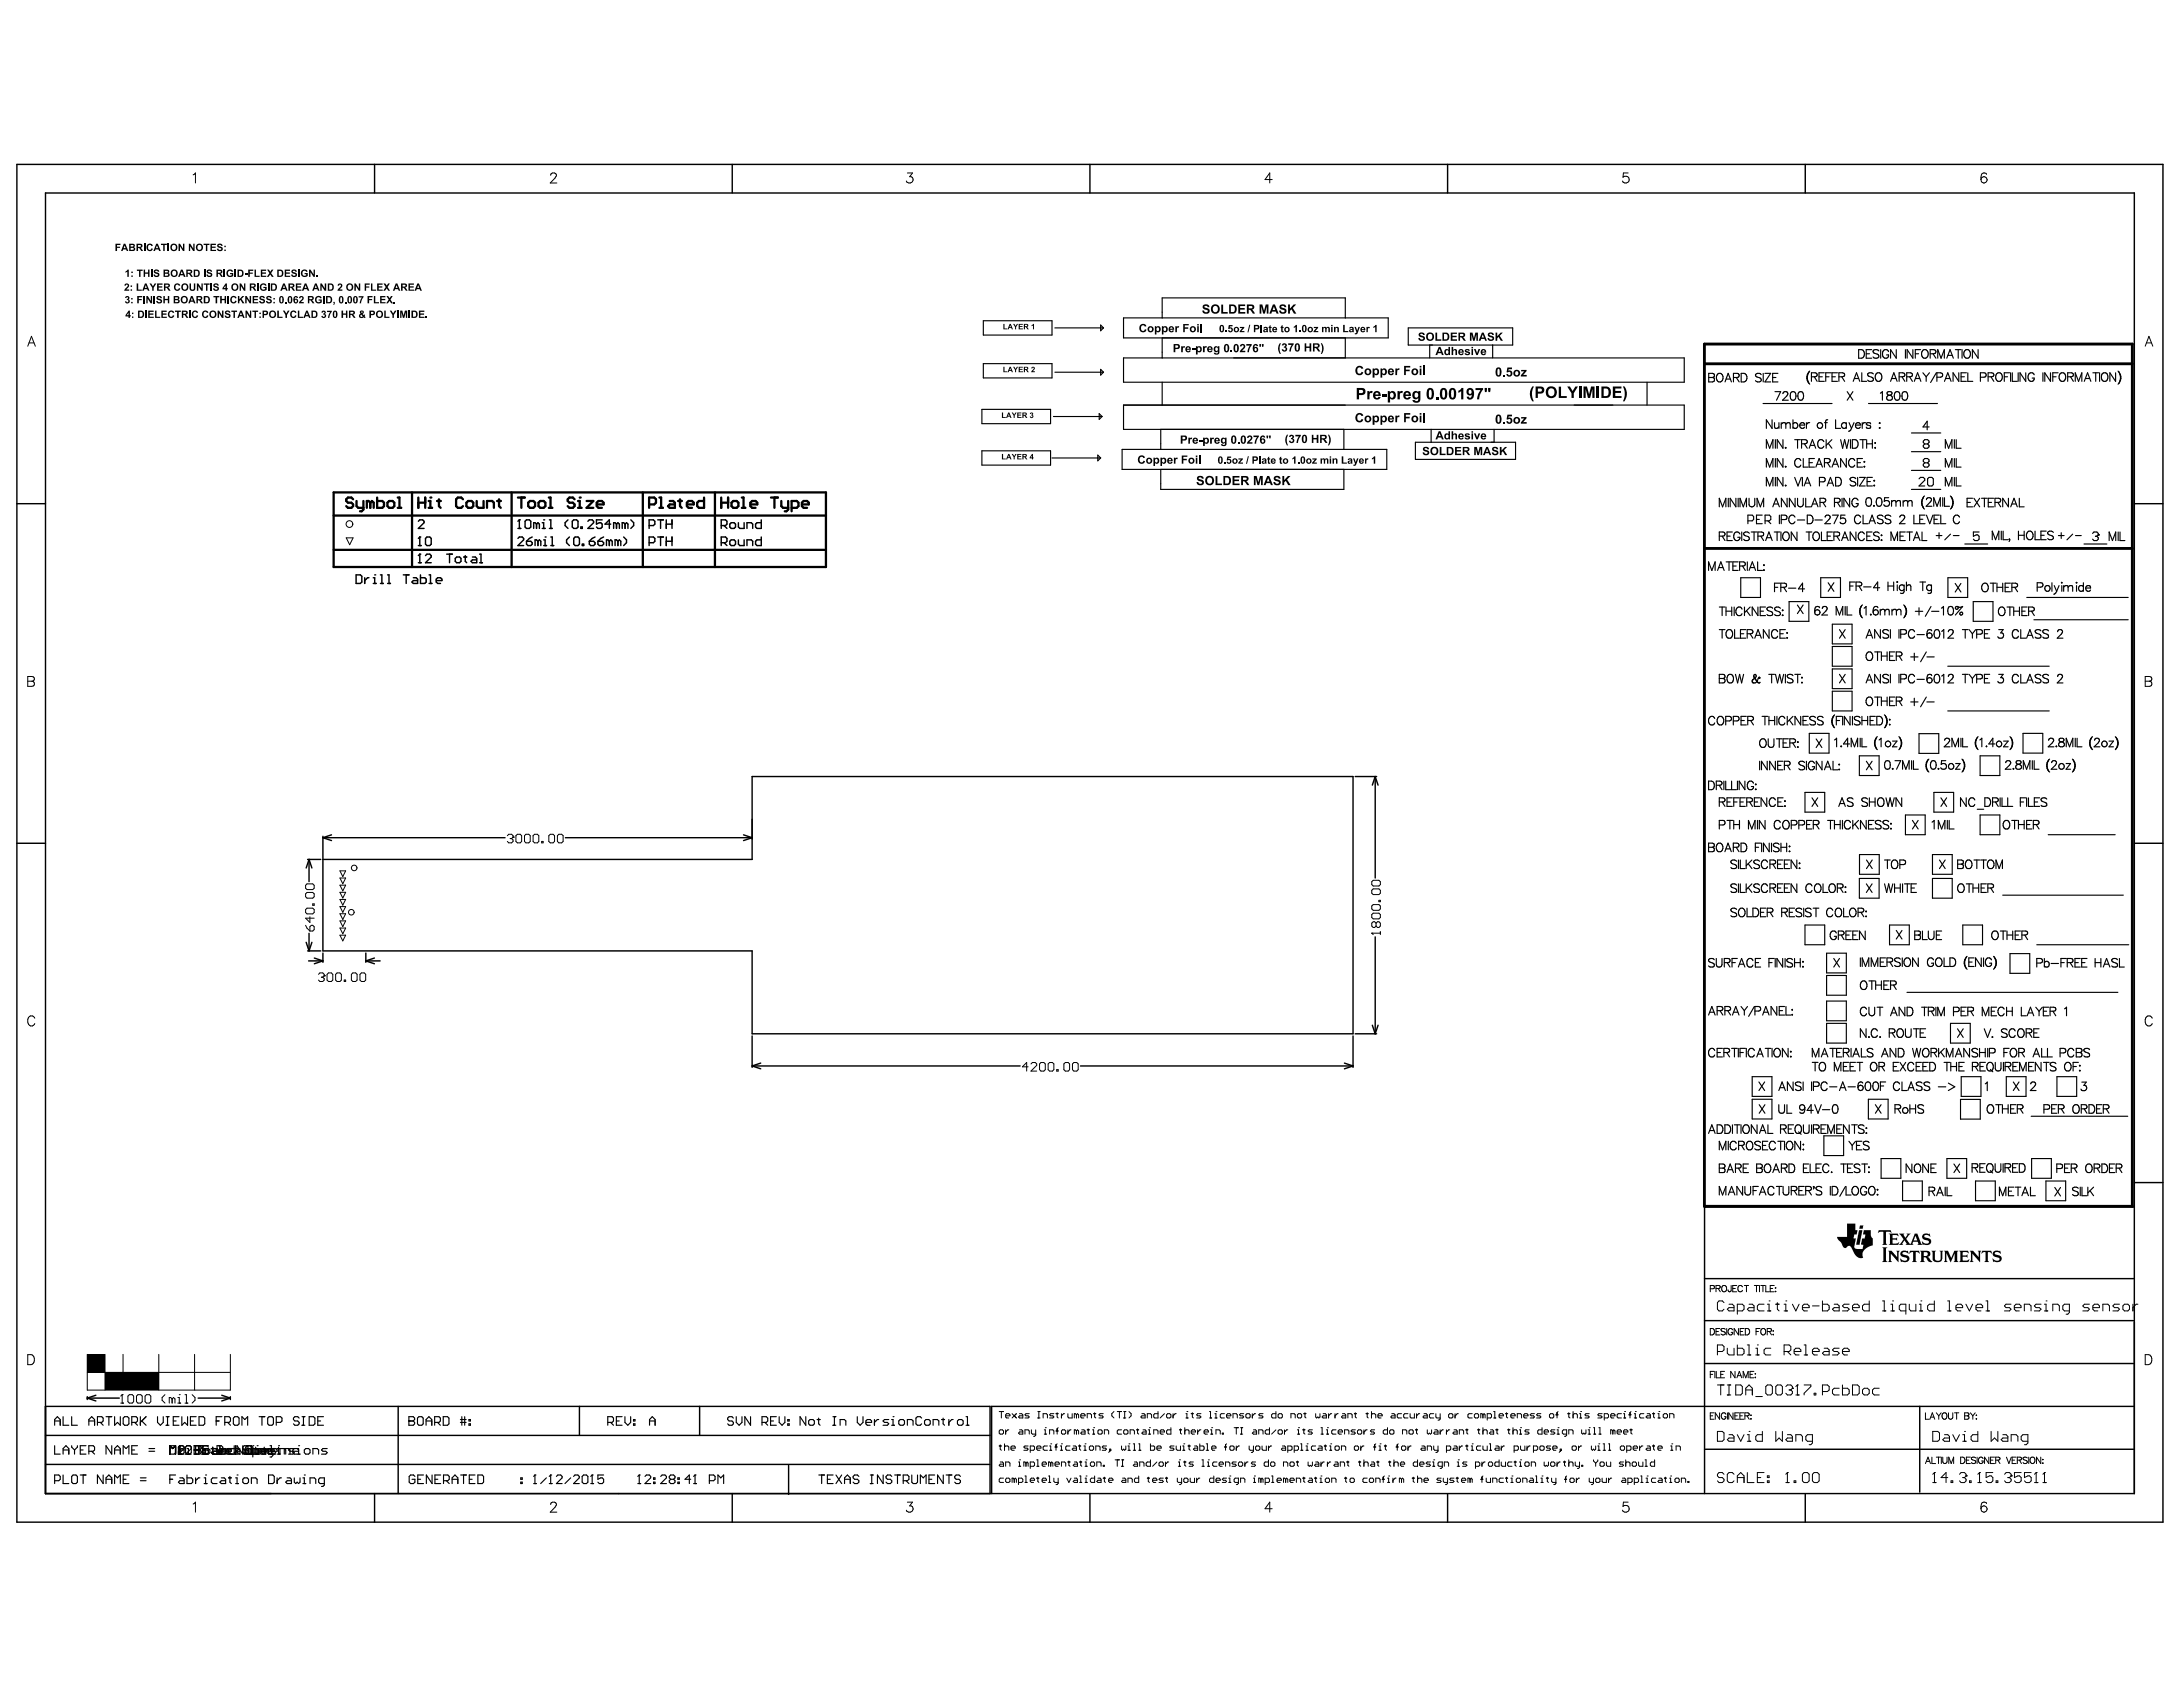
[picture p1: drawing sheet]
<svg xmlns="http://www.w3.org/2000/svg" width="279mm" height="216mm" viewBox="0 0 279 216" stroke-linecap="round" stroke-linejoin="round" font-family="sans-serif">
<g fill="none" stroke="#000" stroke-width=".15">
<path d="M125.5 52.3h8.8v1.9h-8.8zM125.5 57.6h8.8v1.9h-8.8zM125.7 41h8.8v1.8h-8.8zM125.7 46.5h8.8v1.8h-8.8zM134.5 58.5h6.2M134.7 53.2h6.2M134.8 47.6h6.3M134.8 41.9h6.3M140.3 58.2l.4 .3-.4 .4zM140.5 52.9l.4 .3-.4 .4zM140.7 41.6l.4 .3-.4 .4zM140.7 47.2l.4 .4-.4 .3z"/>
<path d="M143.4 57.4h33.9v2.6h-33.9zM143.6 40.6h33.9v2.6h-33.9zM143.6 45.8h71.7v3.1h-71.7zM143.6 51.8h71.7v3.1h-71.7zM148.4 54.9v2.5M148.6 40.6v-2.5h23.4v2.5M148.6 43.2v2.6M148.6 48.9v2.9M171.8 54.9v2.5M172 43.2v2.6M180 41.9h13.4v2.2h-13.4zM180.9 56.5h12.8v2.2h-12.8z"/>
<path d="M182.8 44.1v1.7M182.9 54.9v1.6M190.8 44.1v1.7M191 54.9v1.6M210.5 48.9v2.9M218.4 47.7h.5l.2 .1v.3l-.2 .2h.2l.1 .2-.1 .3h-.7zM218.4 48.3h.5M219.6 47.8a.54 .54 0 0 1 .7 .3 .54 .54 0 0 1-.4 .7 .57 .57 0 0 1-.5-.4 .57 .57 0 0 1 .2-.6zM220.5 48.8l.4-1.1 .4 1.1M220.7 48.5h.5M221.6 48.3l.6-.1 .1-.3-.2-.2h-.5v1.1M221.9 48.3l.4 .5"/>
<path d="M222.6 47.7h.3a.59 .59 0 0 1 .4 .6 .59 .59 0 0 1-.4 .5h-.3zM225.1 47.9a.41 .41 0 0 0-.7 .1l.1 .1 .5 .2 .1 .4a.47 .47 0 0 1-.7 0M225.4 51.6h8.8M225.4 47.7v1.1M225.6 47.7h.7l-.7 1.1h.7M225.8 57.3v-1.1l.4 1.1 .4-1.1v1.1M225.8 59.7v-1.1l.4 1.1 .4-1.1v1.1M226.5 53.7v1.1l-.7-1.1v1.1M226.6 48.3h.4M226.8 54l.1 .7 .2 .1 .3-.2M226.9 50.1h.7l-.5 1.1M226.9 56.2v1.1"/>
<path d="M226.9 58.6v1.1M227.3 47.7h-.7v1.1h.7M227.4 54v.8M227.7 54.2l.2-.2 .3 .1 .1 .1M227.7 54v.8M227.9 50.3l.2-.2 .4 .1a.33 .33 0 0 1-.1 .4l-.5 .6h.7M227.9 56.2v1.1l-.7-1.1v1.1M227.9 58.6v1.1l-.7-1.1v1.1M228.2 57.2h.1zM228.2 59.7h.1zM228.3 54.2l.2-.2 .3 .1v.7M228.3 54.2v.6"/>
<path d="M229 50.1a.37 .37 0 0 1 .5 .2 .56 .56 0 0 1-.3 .9 .71 .71 0 0 1-.2-1.1zM229.2 54.2a.35 .35 0 0 1 .5-.1 .35 .35 0 0 1 0 .6 .35 .35 0 0 1-.5-.1M229.2 53.7v1.1M229.4 56.2h.7M229.8 56.2v1.1M230 50.1a.35 .35 0 0 1 .5 .2 .56 .56 0 0 1-.4 .9 .69 .69 0 0 1-.1-1.1zM230.1 54.3v.1a.33 .33 0 0 0 .2 .4 .33 .33 0 0 0 .4-.2M230.1 54.2a.3 .3 0 0 1 .4-.2 .3 .3 0 0 1 .2 .3h-.6zM230.2 58.9a.41 .41 0 0 0-.5-.3 .41 .41 0 0 0-.3 .4 .45 .45 0 0 0 .2 .6 .45 .45 0 0 0 .5-.1h.1M230.3 56.7h.6l.1-.3-.3-.2h-.4v1.1M230.5 58.6v1.1h.6M230.7 56.7l.3 .6"/>
<path d="M230.9 54v.8M231.2 47.5l-.2 .7 .1 .4 .1 .4M231.2 47.5l-.1 .2a1.07 1.07 0 0 0 .1 1.3M231.2 49l.1 .1M231.3 59.1h.4M231.3 57.3l.4-1.1 .4 1.1M231.3 54a.37 .37 0 0 0-.4 .3M231.3 47.4l-.1 .1M231.4 56.9h.5M231.5 48.2l.7-.1 .1-.1-.1-.3h-.7v1M231.9 48.2l.4 .5M231.9 58.6h-.6v1.1h.6"/>
<path d="M232.1 59.7l.4-1.1 .5 1.1M232.3 59.3h.5M232.5 48.2h.4M233.1 56.5a.41 .41 0 0 0-.4-.3 .41 .41 0 0 0-.3 .4v.3a.41 .41 0 0 0 .3 .4 .41 .41 0 0 0 .4-.3M233.2 47.7h-.7v1h.7M233.2 59.1h.6l.1-.3-.2-.2h-.5v1.1M233.2 54h.4M233.4 48.2h.4M233.4 56.2v1.1M233.6 59.1l.3 .6M233.6 53.7h-.2v.2v.9M233.7 56.7l.5 .6"/>
<path d="M234.1 47.7h-.7v1M234.2 56.2l-.8 .7M234.2 59.7l.4-1.1 .4 1.1M234.2 48.2h.4M234.3 59.3h.6M234.6 53.7v1.1h.7M234.9 47.7h-.7v1h.7M235.1 48.2l.6-.1 .1-.1-.1-.3h-.6v1M235.3 56.2l.2 1.1 .3-1.1 .3 1.1 .2-1.1M235.4 48.2l.4 .5M236 54v.8M236 58.6v1.1l-.7-1.1v1.1"/>
<path d="M236 54.2a.35 .35 0 0 0-.5-.1 .35 .35 0 0 0 0 .6 .35 .35 0 0 0 .5-.1M236.1 50.1l.8 1.1M236.4 54l.3 .8M236.5 56.2v1.1M236.8 56.2h.3a.59 .59 0 0 1 .4 .6 .59 .59 0 0 1-.4 .5h-.3zM236.9 50.1l-.8 1.1M236.9 48.7l.4-1 .4 1M237 54l-.4 1-.3 .1M237.1 48.4h.5M237.1 58.9a.41 .41 0 0 0-.5-.3 .41 .41 0 0 0-.3 .4 .45 .45 0 0 0 .1 .6 .45 .45 0 0 0 .6-.1h.1M237.2 54.3a.34 .34 0 0 0 .2 .4 .34 .34 0 0 0 .4-.1M237.2 54.2a.31 .31 0 0 1 .4-.2 .31 .31 0 0 1 .2 .3h-.6z"/>
<path d="M237.4 59.1h.4M237.6 44.7h.4a.59 .59 0 0 1 .3 .5 .59 .59 0 0 1-.3 .6h-.4zM237.7 56.2h.8M238 47.7v1h.6M238 54v.8M238.1 58.6h-.7v1.1h.7M238.1 56.2v1.1M238.3 59h.1zM238.3 59.7h.1zM238.5 54a.35 .35 0 0 0-.5 .3M238.6 45.2h.4M238.6 56.2v1.1"/>
<path d="M238.6 56.7h.7M238.8 51.6h8.9M239.1 54.2a.32 .32 0 0 0-.3-.2 .32 .32 0 0 0-.2 .2l.5 .2v.2a.32 .32 0 0 1-.3 .2 .32 .32 0 0 1-.2-.2M239.2 44.7h-.6v1.1h.6M239.3 56.2v1.1M239.5 47.8a.42 .42 0 0 0-.8 .1l.1 .2 .6 .2 .1 .3a.47 .47 0 0 1-.8 0M239.7 56.6h.1M239.7 57.2h.1M239.8 47.8a.5 .5 0 0 1 .7 .1 .5 .5 0 0 1-.1 .7l-.1 .1a.53 .53 0 0 1-.6-.2 .53 .53 0 0 1 .1-.7zM240.2 44.9a.41 .41 0 0 0-.4-.2 .41 .41 0 0 0-.4 .2l.1 .2 .6 .2 .1 .3a.47 .47 0 0 1-.8 0M240.2 54.1h.1zM240.2 54.7h.1z"/>
<path d="M240.4 50.3l.2-.2v1.1M240.4 44.7v1.1M241.3 50.1v.3l.4 .2a.31 .31 0 0 1 .2 .3 .31 .31 0 0 1-.3 .3h-.2a.31 .31 0 0 1-.2-.4 .31 .31 0 0 1 .3-.3h.2a.22 .22 0 0 0 .1-.4zM241.4 44.9a.4 .4 0 0 0-.4-.2 .4 .4 0 0 0-.4 .4 .47 .47 0 0 0 .1 .5 .47 .47 0 0 0 .6 .1l.1-.3h-.2M241.7 48.7l.4-1 .4 1M241.8 48.4h.5M242.3 50.1a.35 .35 0 0 1 .5 .2 .56 .56 0 0 1-.4 .9 .69 .69 0 0 1-.1-1.1zM242.4 44.7v1.1l-.7-1.1v1.1M242.8 48.2l.6-.1 .1-.1-.1-.3h-.6v1M243.1 48.2l.4 .5M243.3 50.1a.37 .37 0 0 1 .5 .2 .56 .56 0 0 1-.4 .9 .71 .71 0 0 1-.1-1.1zM243.6 44.7v1.1"/>
<path d="M243.7 48.2l.7-.1 .1-.1-.1-.3h-.7v1M244.1 48.2l.4 .5M244.3 57.7h3.8M244.3 55.3h3.8M244.5 44.7v1.1l-.7-1.1v1.1M244.7 48.7l.4-1 .4 1M244.8 45.2h.4M244.9 48.4h.5M245.5 44.7h-.7v1.1M245.8 47.7l.4 .5M245.8 44.7a.54 .54 0 0 1 .7 .4 .54 .54 0 0 1-.4 .7 .57 .57 0 0 1-.5-.4 .57 .57 0 0 1 .2-.7zM246 56.8l-.1-.2v-.2l.1-.2h.4l.2 .2v.2l-.2 .2"/>
<path d="M246 56.8l-.1 .1v.2l.1 .2h.4l.2-.2v-.2l-.2-.1M246 59.2l-.1-.2v-.2l.1-.2h.4l.2 .2v.2l-.2 .2M246 59.2l-.1 .1v.2l.1 .2h.4l.2-.2v-.2l-.2-.1M246 59.2h.4M246 56.8h.4M246.2 48.2v.5M246.6 54.6h-.8l.5-.8v1.1M246.6 47.7l-.4 .5M246.7 45.2h.7l.1-.3-.3-.2h-.5v1.1M247.1 45.2l.4 .6M247.5 47.7l-.7 1.2M247.6 48.2h.6l.1-.2v-.3h-.7v1"/>
<path d="M247.7 45.8v-1.1l.4 1.1 .4-1.1v1.1M248.6 48.7l.4-1 .4 1M248.7 57.3v-1.1l.4 1.1 .4-1.1v1.1M248.7 59.7v-1.1l.4 1.1 .4-1.1v1.1M248.7 48.4h.5M248.9 45.8l.4-1.1 .4 1.1M249 45.4h.5M249.8 56.2v1.1M249.8 58.6v1.1M249.9 44.7h.8M250.1 56.2v1.1h.6M250.1 58.6v1.1h.6"/>
<path d="M250.3 44.7v1.1M250.4 47.7v1l-.7-1v1M250.7 48.2h.4M250.8 44.7v1.1M251.1 44.9l.1-.2a.52 .52 0 0 1 .7 .3 .52 .52 0 0 1-.1 .6 .45 .45 0 0 1-.6 .1 .45 .45 0 0 1-.2-.6zM251.4 47.7h-.7v1h.7M251.5 47.7v1h.7M252.9 44.7v1.1l-.8-1.1v1.1M253.1 48.2h.5a.29 .29 0 0 0 .3-.2 .29 .29 0 0 0-.1-.3h-.7v1M254.1 48.2l.7-.1 .1-.1-.1-.3h-.7v1M254.5 48.2l.4 .5M255.2 47.8a.5 .5 0 0 1 .7 .1 .5 .5 0 0 1-.1 .7 .45 .45 0 0 1-.6 0 .45 .45 0 0 1-.1-.5z"/>
<path d="M256.2 48.2h.4M256.9 47.7h-.7v1M257 47.7v1M257.2 47.7v1h.7M258 47.7v1M258.9 47.7v1l-.7-1v1M260 47.9a.41 .41 0 0 0-.4-.2 .41 .41 0 0 0-.4 .4 .45 .45 0 0 0 .2 .5 .45 .45 0 0 0 .6 0v-.3h-.2M261.1 47.7v1M262.1 47.7v1l-.7-1v1M262.4 48.2h.4M263.1 47.7h-.7v1M263.3 47.8a.5 .5 0 0 1 .7 .1 .5 .5 0 0 1-.1 .7 .45 .45 0 0 1-.6 0 .45 .45 0 0 1-.1-.5z"/>
<path d="M264.3 48.2l.6-.1 .1-.1v-.3h-.7v1M264.7 48.2l.3 .5M265.3 48.7v-1l.4 1 .4-1v1M266.4 48.7l.4-1 .5 1M266.6 48.4h.5M267.5 47.7h.8M267.9 47.7v1M268.4 47.7v1M268.7 47.8a.4 .4 0 0 1 .7 0 .59 .59 0 0 1-.5 .9l-.2-.1-.1-.3zM270.4 47.7v1l-.7-1v1M270.7 47.4l.2 .1M270.9 49l-.2 .1"/>
<path d="M270.9 47.5v.2a1.1 1.1 0 0 1 0 1.3M270.9 47.5l.2 .7-.2 .8M148.4 60v2.6h23.4v-2.6M218.4 72.9v-1.1l.4 1.1 .4-1.1v1.1M219.6 72.9l.4-1.1 .4 1.1M219.7 72.6h.5M219.8 68.5h.6l.1-.3-.3-.2h-.4v1.1M219.8 64.8v-1.1l.4 1.1 .4-1.1v1.1M219.8 77.6h.7M220.1 77.6v1.1M220.1 68.5l.4 .6M220.6 77.6v1.1"/>
<path d="M220.6 78.1h.8M220.7 71.8h.7M220.8 68.5h.4M220.9 63.7v1.1M221 71.8v1.1M221.4 77.6v1.1M221.4 68h-.6v1.1h.6M221.5 72.4h.4M221.7 77.6v1.1M221.9 63.7v1.1l-.7-1.1v1.1M222.2 63.7v1.1M222.2 71.8h-.7v1.1h.7"/>
<path d="M222.4 72.4l.6-.1 .1-.1-.1-.3-.6-.1v1.1M222.4 68.3a.41 .41 0 0 0-.5-.3 .41 .41 0 0 0-.3 .4v.3a.39 .39 0 0 0 .4 .4 .39 .39 0 0 0 .4-.4h-.3M222.4 64.8v-1.1l.4 1.1 .4-1.1v1.1M222.5 73.9h2.5v2.5h-2.5zM222.6 68v1.1M222.7 77.9a.4 .4 0 0 0-.5-.3 .4 .4 0 0 0-.3 .4v.3a.41 .41 0 0 0 .3 .4 .41 .41 0 0 0 .5-.3M222.7 72.4l.4 .5M223 77.6v1.1M223.2 78.1l.5 .6M223.4 71.8v1.1M223.4 66.6h.6l.2-.2v-.4l-.2-.2h-.6v1.1M223.6 63.7v.8a.37 .37 0 0 0 .3 .3 .37 .37 0 0 0 .4-.3v-.8"/>
<path d="M223.6 72.9l.4-1.1 .4 1.1M223.6 68.2a.41 .41 0 0 0-.4-.2 .41 .41 0 0 0-.3 .3l.2 .2 .4 .1 .1 .3a.47 .47 0 0 1-.7 0M223.7 77.6l-.7 .7M223.7 72.6h.6M223.9 68h.7M224.2 68v1.1M224.5 66.4h.4M224.6 64.8v-1.1l.4 1.1 .4-1.1v1.1M224.7 71.8v1.1h.6M224.7 77.6v1.1l-.7-1.1v1.1M224.7 68.5h.7v-.2v-.2l-.2-.1h-.5v1.1M225 78.1h.4"/>
<path d="M225.1 68.5l.3 .6M225.3 65.8h-.8v1.1h.8M225.4 72.9h.1zM225.4 72.2h.1zM225.6 66.6h.6l.2-.2v-.4l-.2-.2h-.6v1.1M225.7 77.6h-.7v1.1h.7M225.7 69.1l.4-1.1 .4 1.1M225.8 62.1v-1.1l.4 1.1 .4-1.1v1.1M225.8 68.7h.6M226 66.6l.4 .3M226.6 77.8a.41 .41 0 0 0-.4-.2 .41 .41 0 0 0-.3 .3l.1 .1 .5 .2a.27 .27 0 0 1 0 .5 .58 .58 0 0 1-.6-.2M226.6 64.8l.4-1.1 .5 1.1"/>
<path d="M226.8 64.4h.5M226.8 68h.7M226.8 75.1h.5M226.9 61v1.1M227.2 68v1.1M227.5 65.8v1.1M227.5 74.5h-.7v1.1M227.6 77.8a.4 .4 0 0 0-.4-.2 .4 .4 0 0 0-.4 .3l.1 .1 .6 .2 .1 .3a.51 .51 0 0 1-.8 0M227.6 75.1l.7-.1 .1-.1-.1-.2-.2-.2h-.5v1.1M227.7 68v1.1M227.7 66.4h.6l.1-.2a.29 .29 0 0 0-.2-.4h-.5v1.1M227.8 78.7h.1z"/>
<path d="M227.8 78h.1zM227.9 61v1.1l-.7-1.1v1.1M228 68.2l.1-.1a.52 .52 0 0 1 .6 .2 .52 .52 0 0 1-.1 .6 .45 .45 0 0 1-.6 .1 .45 .45 0 0 1-.1-.6zM228 75.1l.4 .5M228.2 62.1h.1zM228.4 63.7v1.1l-.7-1.1v1.1M228.6 75.2h1M228.7 76.9h2.5v2.5h-2.5zM229.4 61l.4 1.1 .5-1.1M229.4 66.1a.41 .41 0 0 0-.4-.3 .41 .41 0 0 0-.3 .5 .45 .45 0 0 0 .1 .5 .45 .45 0 0 0 .6 0v-.1M229.5 63.7v1.1l-.8-1.1v1.1M229.7 68v1.1l-.7-1.1v1.1"/>
<path d="M229.8 77.3l.7 1.1M229.8 66.5h.9M229.8 63.7v.8a.37 .37 0 0 0 .3 .3 .37 .37 0 0 0 .4-.3v-.8M230.4 61v1.1M230.5 77.3l-.7 1.1M230.6 62.1l.4-1.1 .5 1.1M230.7 75.3h-.8l.5-.8v1.1M230.8 61.8h.5M230.8 63.7v1.1h.6M230.9 68h.7M231 65.8h.4a.59 .59 0 0 1 .4 .6 .59 .59 0 0 1-.4 .5h-.4zM231.2 68v1.1"/>
<path d="M231.5 64.8l.5-1.1 .4 1.1M231.7 64.4h.5M231.9 68.1a.54 .54 0 0 1 .7 .3 .54 .54 0 0 1-.4 .7 .57 .57 0 0 1-.5-.4 .57 .57 0 0 1 .2-.6zM232 66.5h.9M232.6 61.6h.6l.1-.2a.29 .29 0 0 0-.3-.4h-.4v1.1M232.6 77.7a.32 .32 0 0 0-.5-.1l-.1 .1v.6M232.6 64.2h.7l.1-.3-.3-.2h-.5v1.1M232.7 73.9h2.6v2.5h-2.6zM232.8 68v1.1h.7M232.9 77.8l.1-.2 .4-.1 .2 .3-.7 .8h.7M233 64.2l.4 .6M233.3 66.1l.1-.1a.34 .34 0 0 1 .5 0l-.1 .4-.5 .5h.7"/>
<path d="M233.6 68.5h.4M233.6 62.1l.4-1.1 .4 1.1M233.7 74.5l.7 1.1M233.7 61.8h.5M234.2 79.8h2.5v2.5h-2.5zM234.2 65.8h.8l-.6 1.1M234.2 68h-.6v1.1h.6M234.4 74.5l-.7 1.1M234.4 68.5h.7l.1-.2-.1-.2-.2-.1h-.5v1.1M234.5 64.2h.6l.1-.3-.2-.2h-.5v1.1M234.6 61h.4a.59 .59 0 0 1 .4 .6 .59 .59 0 0 1-.4 .5h-.4zM234.7 78.6v-1.1l.4 1.1 .5-1.1v1.1"/>
<path d="M234.8 68.5l.4 .6M234.9 64.2l.3 .6M235.4 69.1l.4-1.1 .5 1.1M235.5 63.7v1.1M235.6 68.7h.5M235.8 65.8h-.5v.5a.39 .39 0 0 1 .5 0 .39 .39 0 0 1 0 .6 .39 .39 0 0 1-.6-.2M235.9 77.5v1.1M236.1 77.5v1.1h.6M236.4 63.7v1.1l-.7-1.1v1.1M236.5 74.9h.4M237.1 74.4h-.6v1.1M237.2 61.2a.41 .41 0 0 0-.4-.2 .41 .41 0 0 0-.3 .3l.2 .2 .4 .1 .1 .4a.47 .47 0 0 1-.7 0"/>
<path d="M237.2 68v1.1l-.7-1.1v1.1M237.3 74.9h.4a.26 .26 0 0 0 .3-.3l-.3-.2h-.4v1.1M237.5 61v1.1M237.5 63.9a.41 .41 0 0 0-.5-.2 .41 .41 0 0 0-.3 .4 .45 .45 0 0 0 .2 .6 .45 .45 0 0 0 .6-.1v-.2h-.2M237.6 74.9l.4 .6M237.7 61h.7l-.7 1.1h.7M237.8 66.1a.41 .41 0 0 0-.4-.3 .41 .41 0 0 0-.3 .5v.2a.41 .41 0 0 0 .3 .4 .41 .41 0 0 0 .4-.2M238 77.4l-.2 .7v.4l.2 .4M238 77.4l-.1 .2a1.15 1.15 0 0 0 .1 1.3M238 78.9l.1 .1M238.1 77.3l-.1 .1M238.2 65.8v1.1h.6"/>
<path d="M238.2 75h1M238.3 77.7l.2-.2v1.1M238.3 68.3a.41 .41 0 0 0-.4-.3 .41 .41 0 0 0-.4 .4 .45 .45 0 0 0 .2 .6 .45 .45 0 0 0 .6-.1v-.1M238.6 68.5h.4M238.7 63.7a.37 .37 0 0 1 .5 .1v.3a.47 .47 0 0 1-.4 .6 .68 .68 0 0 1-.1-1zM238.7 61.6h.4M238.9 66.9l.4-1.1 .4 1.1M239 66.6h.6M239.1 78.6h.1zM239.3 68h-.7v1.1h.7M239.3 61h-.6v1.1h.6M239.5 64.7h.1z"/>
<path d="M239.5 61.4h.1zM239.5 62.1h.1zM240 63.7a.36 .36 0 0 1 .5 .1 .52 .52 0 0 1 .1 .6 .52 .52 0 0 1-.6 .3 .89 .89 0 0 1 0-1zM240.1 77.7a.3 .3 0 0 0-.5-.1l-.1 .1-.1 .6M240.2 68.2a.41 .41 0 0 0-.4-.2 .41 .41 0 0 0-.3 .3l.2 .2 .4 .1 .1 .3a.47 .47 0 0 1-.7 0M240.3 75.1h-.8l.5-.7v1.1M240.3 77.9v.7M240.3 78.1l.3-.2h.3v.2M240.5 68.4h.1zM240.5 69h.1zM240.7 66a.41 .41 0 0 0-.7 .1l.1 .2 .5 .2 .1 .3a.47 .47 0 0 1-.7 0M240.9 78.1l.3-.2h.2l.1 .7"/>
<path d="M240.9 78.1v.5M241.3 74.4v1.1M241.3 74.9h.8M241.4 63.6h-.5v.5a.39 .39 0 0 1 .5 0 .39 .39 0 0 1 0 .6 .39 .39 0 0 1-.6-.2M241.7 66a.41 .41 0 0 0-.4-.2 .41 .41 0 0 0-.3 .3l.1 .2 .5 .2 .1 .3a.47 .47 0 0 1-.7 0M241.7 69.1v-1.1l.4 1.1 .5-1.1v1.1M241.8 64v.7M241.8 64.2l.2-.2h.3l.1 .2M241.8 77.9v.7M241.8 78.1l.3-.2h.3v.2M242.1 74.4v1.1M242.4 64.2l.2-.2h.3v.7"/>
<path d="M242.4 64.2v.5M242.4 78.1l.3-.2h.2l.1 .7M242.4 78.1v.5M242.5 74.4h.1zM242.5 74.8v.7M242.9 66.1l.2-.3 .3 .2a.33 .33 0 0 1-.1 .4l-.5 .5h.7M242.9 68.5h.4M243.3 64.2l.2-.2h.3l.1 .2M243.3 64v.7M243.3 77.3l.1 .1M243.4 74.8v.8a.29 .29 0 0 1-.5 .2M243.4 74.9a.35 .35 0 0 0-.5 0 .35 .35 0 0 0 0 .5 .35 .35 0 0 0 .5-.1"/>
<path d="M243.4 77.4l.3 .7-.1 .4-.2 .4M243.4 77.4l.1 .2a1.07 1.07 0 0 1-.1 1.3M243.4 78.9l-.1 .1M243.5 68h-.6v1.1h.6M243.7 75l.2-.2h.3l.1 .7M243.7 74.4v1.1M243.7 68h.8M243.9 64.2v.5M243.9 64.2l.2-.2h.3v.7M244.1 68v1.1M244.3 62.6h3.8M244.3 60.1h3.8"/>
<path d="M244.6 69.1l.4-1.1 .4 1.1M244.6 65.8v1.1h.7M244.8 68.7h.5M244.8 78.1h1M245.3 77.7v.9M245.3 61.2l.2-.2h.4l.1 .2v.2l-.7 .7h.7M245.4 66.4h.4M245.4 74.4h.7M245.7 68v1.1h.6M245.8 74.4v1.1M245.9 63.5l-.1 .2a1.1 1.1 0 0 0 .1 1.3M245.9 65l.1 .1"/>
<path d="M245.9 63.5l-.2 .6 .2 .9M246 63.4l-.1 .1M246.1 65.8h-.7v1.1h.7M246.3 63.9v-.2l.2-.1 .3 .1a.33 .33 0 0 1-.1 .5l-.5 .5h.7M246.3 65.8l.4 1.1 .4-1.1M246.4 61.2l.2-.2h.3l.2 .2v.7l-.2 .2h-.3l-.2-.2zM246.8 77.5l-.7 1.3M246.9 74.9a.35 .35 0 0 0-.5 0 .35 .35 0 0 0 0 .5 .35 .35 0 0 0 .5-.1M246.9 74.8v1l-.2 .1-.3-.1M246.9 78.1h.9M247.2 64.7v-1.1l.4 1.1 .4-1.1v1.1M247.2 66.4h.4"/>
<path d="M247.5 68.5h.7M247.9 68.1v.7M247.9 65.8h-.7v1.1h.7M248.1 65.8v1.1h.6M248.2 77.7l.2-.2v1.1M248.3 63.6v1.1M248.6 63.6v1.1h.6M248.7 62.1v-1.1l.4 1.1 .4-1.1v1.1M249 73.9h2.5v2.5h-2.5zM249.1 77.6a.35 .35 0 0 1 .6 .1 .54 .54 0 0 1-.4 .9 .71 .71 0 0 1-.2-1zM249.3 63.4l.1 .1M249.3 68.3l-.7 .7"/>
<path d="M249.4 63.5l.1 .2a1.15 1.15 0 0 1-.1 1.3M249.4 65l-.1 .1M249.4 63.5l.2 .6-.2 .9M249.7 68.5h.7M249.8 61v1.1M249.9 74.6l.8 1.1M250 77.6l.2-.1 .1 .1a.21 .21 0 0 1-.2 .3l-.2-.1zM250.1 61v1.1h.6M250.2 77.5l.3 .1 .4-.1-1 1.1M250.5 66.1a.41 .41 0 0 0-.5-.3 .41 .41 0 0 0-.3 .5 .45 .45 0 0 0 .1 .5 .45 .45 0 0 0 .6 0l.1-.1M250.6 78.3h.2l.1 .1-.1 .2h-.2l-.1-.1zM250.7 74.6l-.8 1.1"/>
<path d="M251.2 69.5h2.9M251.4 64.2h.5M252.1 63.7h-.7v1.1h.7M252.2 76.9h2.6v2.5h-2.6zM252.3 63.7l.8 1.1M253 68h-.7v.6l.3-.2h.2l.2 .2v.3l-.2 .2h-.4l-.1-.2M253.1 63.7l-.8 1.1M253.3 63.7h.7M253.4 74.7a.4 .4 0 0 1 .5-.1 .4 .4 0 0 1 .3 .4v.2a.42 .42 0 0 1-.5 .5 .42 .42 0 0 1-.4-.5zM253.7 63.7v1.1M254.2 64.2h.4M254.4 74.5h.7"/>
<path d="M254.7 69v-1.1l.4 1.1 .4-1.1v1.1M254.8 74.5v1.1M254.8 63.7h-.6v1.1h.6M255 64.2h.7v-.3l-.2-.2h-.5v1.1M255.3 75.1h.7M255.3 74.5v1.1M255.4 64.2l.3 .6M255.6 77.8a.4 .4 0 0 1 .4-.2 .4 .4 0 0 1 .3 .4v.3a.42 .42 0 0 1-.4 .4 .42 .42 0 0 1-.4-.4zM255.8 67.9v1.1M256 74.5v1.1M256.1 67.9v1.1h.6M256.3 75.1h.4"/>
<path d="M256.6 77.6h.7M256.7 63.7v1.1l-.7-1.1v1.1M256.8 68.9h.1zM256.9 68.9l-.1 .3M256.9 77.6v1.1M257 74.5h-.7v1.1h.7M257 64.8l.4-1.1 .5 1.1M257.2 75.1l.6-.1 .1-.1-.1-.2-.2-.2h-.4v1.1M257.2 64.4h.5M257.4 78.1h.7M257.4 77.6v1.1M257.5 75.1l.4 .5"/>
<path d="M258 67.9v1.1M258 68.4h.7M258.1 63.7v1.1h.6M258.1 77.6v1.1M258.5 78.1h.4M258.7 67.9v1.1M259.1 76.4h12.9M259.1 77.6h-.6v1.1h.6M259.1 68.1l.2-.2a.53 .53 0 0 1 .6 .3 .53 .53 0 0 1-.1 .6 .5 .5 0 0 1-.7 0 .5 .5 0 0 1 0-.7zM259.3 78.1h.6l.1-.2v-.2l-.2-.1h-.5v1.1M259.7 78.1l.3 .6M260 79.2h12"/>
<path d="M260.1 67.9v1.1h.7M260.4 75.1l.6-.1 .1-.1v-.3l-.7-.1v1.1M260.9 68.4h.4M261.6 67.9h-.7v1.1h.7M262.3 74.5v1.1M262.5 68.1a.4 .4 0 0 0-.4-.2 .4 .4 0 0 0-.4 .3l.2 .2 .5 .2 .1 .2a.5 .5 0 0 1-.8 0M262.6 74.9l.3 .7M262.9 75.6l-.2 .3-.2 .1M263.1 68.5h.7M263.2 74.9l-.3 .7M263.5 68.1v.7M263.5 74.5h.1z"/>
<path d="M263.6 74.9v.7M263.8 75.1l.2-.2h.3l.1 .2M263.8 74.9v.7M264.4 75.1a.4 .4 0 0 1 .5-.2v.7M264.4 75.1v.5M264.9 68.3l-.7 .7M265.3 68.5h.7M265.4 74.5h.1zM265.4 74.9v.7M266.3 75a.35 .35 0 0 0-.5 0 .35 .35 0 0 0 0 .5 .35 .35 0 0 0 .5-.1M266.3 74.5v1.1M266.4 69.5h2.9"/>
<path d="M266.6 75.2v.1a.33 .33 0 0 0 .3 .3 .33 .33 0 0 0 .3-.2M266.7 75a.3 .3 0 0 1 .3-.1 .3 .3 0 0 1 .2 .3h-.6zM267.5 68.2l.2-.2h.3l.2 .2v.2M267.9 68.6h.1M268 68.6l.2 .1v.2l-.2 .2h-.3l-.2-.2M268.2 68.4h.1M268.2 68.4l-.2 .2M269.6 69.1v-1.1l.4 1.1 .4-1.1v1.1M270.8 68v1.1M271 68v1.1h.6M218.4 99.8h.4a.59 .59 0 0 1 .3 .6 .59 .59 0 0 1-.3 .5h-.4zM219.2 91.8a.4 .4 0 0 0-.5-.2 .4 .4 0 0 0-.3 .4v.3a.41 .41 0 0 0 .3 .4 .41 .41 0 0 0 .5-.3"/>
<path d="M219.6 91.7l.1-.1a.53 .53 0 0 1 .6 .3 .53 .53 0 0 1-.1 .6 .41 .41 0 0 1-.4 .2 .41 .41 0 0 1-.3-.4zM219.8 86.2l.6 .1 .1 .2-.3 .2a.3 .3 0 0 1 .3 .2 .3 .3 0 0 1-.1 .4h-.6zM219.8 80.5h.7M219.8 86.7h.4M220.1 80.5v1.1M220.4 99.8v1.1M220.6 92.2h.5a.29 .29 0 0 0 .2-.3 .29 .29 0 0 0-.2-.3h-.5v1.1M220.6 99.8v1.1h.6M220.7 80.6a.4 .4 0 0 1 .5-.1 .4 .4 0 0 1 .3 .4v.3a.42 .42 0 0 1-.4 .4 .42 .42 0 0 1-.5-.4zM220.9 86.4a.4 .4 0 0 1 .4-.2 .4 .4 0 0 1 .3 .4v.3a.41 .41 0 0 1-.4 .4 .41 .41 0 0 1-.4-.4zM221.3 99.8v1.1h.7M221.6 92.2h.4a.29 .29 0 0 0 .3-.3 .29 .29 0 0 0-.3-.3h-.4v1.1"/>
<path d="M221.7 80.5v1.1h.7M221.8 86.2l.3 1.1 .3-1.1 .2 1.1 .3-1.1M222.1 99.8v1.1M222.5 81h.4M222.6 92.1h.4M223 99.8v1.1l-.7-1.1v1.1M223.2 80.5h-.7v1.1h.7M223.2 91.6h-.6v1.1h.6M223.3 81h.7l.1-.2-.1-.2-.2-.1h-.5v1.1M223.4 92.1l.6-.1 .1-.1v-.2l-.2-.1h-.5v1.1M223.7 81l.4 .6M223.8 92.1l.3 .6"/>
<path d="M224.2 86.5v-.2l.1-.1a.26 .26 0 0 1 .2 .2 .26 .26 0 0 1-.2 .3l-.3 .3v.3h.2M224.2 86.8a.28 .28 0 0 0-.2 .2 .28 .28 0 0 0 .2 .3M224.2 86.5v.1a1.06 1.06 0 0 0 .7 .7M224.2 86.5l.7 .8M224.3 81.6l.4-1.1 .4 1.1M224.5 81.2h.5M224.9 86.6v.1v-.1h-.1l-.1 .4a.42 .42 0 0 1-.5 .3M224.9 97.3v1.1M225 87.2l-.1 .1M225 94.6a.4 .4 0 0 1 .5-.1 .4 .4 0 0 1 .3 .4v.2a.42 .42 0 0 1-.4 .5 .42 .42 0 0 1-.5-.5zM225.2 91.6h.8M225.6 91.6v1.1"/>
<path d="M225.9 97.3v1.1l-.7-1.1v1.1M226 94.4v.8a.37 .37 0 0 0 .4 .3 .37 .37 0 0 0 .4-.3v-.8M226.1 86.2h.7M226.1 91.6v1.1M226.1 92.1h.7M226.1 80.5v1.1l-.7-1.1v1.1M226.5 86.2v1.1M226.8 91.6v1.1M226.9 97.3v1.1l-.7-1.1v1.1M227 86.2l.2 1.1 .3-1.1 .2 1.1 .3-1.1M227.1 94.4h.7M227.1 91.6v1.1"/>
<path d="M227.2 80.8a.4 .4 0 0 0-.4-.3 .4 .4 0 0 0-.4 .4v.3a.41 .41 0 0 0 .4 .4 .41 .41 0 0 0 .4-.3M227.2 97.8h.5M227.4 94.4v1.1M227.5 81h.4M227.9 97.3h-.7v1.1h.7M227.9 95h.4M228.1 97.8h.6l.1-.2-.1-.2-.6-.1v1.1M228.1 91.8a.39 .39 0 0 0-.4-.2 .39 .39 0 0 0-.3 .4 .48 .48 0 0 0 .1 .5 .48 .48 0 0 0 .5 .1l.1-.2M228.2 80.5h-.7v1.1h.7M228.2 86.2v1.1M228.4 80.8v.2zM228.4 81.5v.1z"/>
<path d="M228.5 91.6v1.1M228.5 97.8l.3 .6M228.6 94.4h-.7v1.1h.7M228.7 92l.5 .7M228.8 95l.6-.1 .1-.1v-.3l-.2-.1h-.5v1.1M229.2 95l.3 .5M229.2 86.4a.4 .4 0 0 0-.4-.2 .4 .4 0 0 0-.3 .3l.1 .1 .5 .2 .1 .4a.51 .51 0 0 1-.7 0M229.2 91.6l-.7 .7M229.4 86.2h.8M229.8 94.9h.1zM229.8 95.5h.1zM229.8 86.2v1.1"/>
<path d="M230.2 91.6v1.1l-.8-1.1v1.1M230.3 86.6h.1zM230.3 87.3h.1zM230.5 92.1h.4M230.7 97.5a.4 .4 0 0 0-.4-.2 .4 .4 0 0 0-.4 .3l.2 .2 .5 .1 .1 .4a.5 .5 0 0 1-.8 0M230.9 97.3v1.1M231.1 91.6h-.6v1.1h.6M231.3 93.7h2.5v2.6h-2.5zM231.9 97.6a.4 .4 0 0 0-.4-.3 .4 .4 0 0 0-.4 .4v.3a.39 .39 0 0 0 .4 .4 .39 .39 0 0 0 .4-.4h-.2M232.1 91.7a.41 .41 0 0 0-.4-.1 .41 .41 0 0 0-.4 .2l.1 .2 .6 .2a.27 .27 0 0 1 0 .4 .58 .58 0 0 1-.7-.1M232.2 94.5l.7 1.1M232.9 94.5l-.7 1.1"/>
<path d="M232.9 97.3v1.1l-.7-1.1v1.1M233 91.7a.4 .4 0 0 0-.4-.1 .4 .4 0 0 0-.3 .2l.2 .2 .4 .2 .1 .3a.5 .5 0 0 1-.7 0M233.2 98.4l.4-1.1 .5 1.1M233.4 98h.5M234.2 82.6h2.5v2.6h-2.5zM234.2 85.5h2.5v2.5h-2.5zM234.2 88.4h2.5v2.5h-2.5zM234.3 97.3v1.1h.6M234.4 91.5l-.2 .6 .1 .5 .1 .3M234.4 91.5l-.1 .1a1.1 1.1 0 0 0 .1 1.3M234.4 92.9l.1 .1M234.5 94.6l.3-.2v1.1"/>
<path d="M234.5 91.4l-.1 .1M234.7 92.1h.5M235 97.7h.2zM235 98.4h.2zM235.1 80.5l.8 1.1M235.1 86.2l.8 1.1M235.3 95.4h.1zM235.4 91.6h-.7v1.1M235.5 91.6v1.1M235.9 80.5l-.8 1.1M235.9 86.2l-.8 1.1M236.4 95.1h-.8l.6-.7v1.1"/>
<path d="M236.5 91.6v1.1l-.7-1.1v1.1M236.6 95.5v-1.1l.5 1.1 .4-1.1v1.1M236.8 91.6v1.1M237.7 96.6h2.5v2.5h-2.5zM237.8 91.7a.4 .4 0 0 0-.4-.1 .4 .4 0 0 0-.4 .2l.1 .2 .6 .2 .1 .3a.51 .51 0 0 1-.8 0M237.8 94.4v1.1M238 94.4v1.1h.6M238 91.6v1.1M238 92.1h.7M238.5 87.3l.5-1.1 .4 1.1M238.5 81.6l.5-1.1 .4 1.1M238.6 97.3l.7 1.1"/>
<path d="M238.6 83.5a.4 .4 0 0 1 .5-.2 .4 .4 0 0 1 .3 .5v.2a.42 .42 0 0 1-.4 .4 .42 .42 0 0 1-.5-.4zM238.6 89.3a.5 .5 0 0 1 .7 0 .5 .5 0 0 1 0 .7 .45 .45 0 0 1-.6 .1 .45 .45 0 0 1-.2-.6zM238.7 81.2h.5M238.7 86.9h.5M238.7 91.6v1.1M239 92.1h.5M239.3 97.3l-.7 1.1M239.6 89.1h.8M239.6 83.3h.8M239.7 91.6h-.7v1.1h.7M239.9 94.3l-.2 .6 .2 .8M239.9 94.3l-.1 .1a1.1 1.1 0 0 0 .1 1.3"/>
<path d="M239.9 95.7l.1 .1M239.9 91.6h.4a.59 .59 0 0 1 .4 .5 .59 .59 0 0 1-.4 .6h-.4zM240 94.2l-.1 .1M240 83.3v1.1M240 89.1v1.1M240.2 94.6l.3-.2v1.1M240.4 80.5v1.1l-.8-1.1v1.1M240.4 86.2v1.1l-.8-1.1v1.1M240.5 83.3v1.1M240.5 89.1v1.1M240.5 89.6h.7M240.5 83.9h.7"/>
<path d="M240.9 91.4l.1 .1M241 91.5l.2 .6-.2 .8M241 91.5l.1 .1a1.13 1.13 0 0 1-.1 1.3M241 92.9l-.1 .1M241.1 97.3a.36 .36 0 0 1 .5 .2v.6a.35 .35 0 0 1-.3 .2 .35 .35 0 0 1-.3-.2 .88 .88 0 0 1 .1-.8zM241.2 83.3v1.1M241.2 89.1v1.1M241.4 80.6a.4 .4 0 0 0-.4-.1 .4 .4 0 0 0-.3 .3l.1 .1 .5 .2 .1 .3a.51 .51 0 0 1-.7 0M241.4 86.4a.4 .4 0 0 0-.4-.2 .4 .4 0 0 0-.3 .3l.1 .1 .5 .2 .1 .4a.51 .51 0 0 1-.7 0M241.5 89.6h.5M241.5 83.9h.5M241.6 91.9v.1z"/>
<path d="M241.6 92.6v.1zM241.6 80.5v1.1M241.6 86.2v1.1M241.9 98.3h.1zM241.9 94.7h.6l-.6 .8h.6M242.2 83.3h-.7v1.1h.7M242.2 89.1h-.7v1.1h.7M242.2 97.2h.8l-.6 1.1M242.4 83.9l.6-.1 .1-.1v-.3l-.2-.1h-.5v1.1M242.4 89.6h.5a.26 .26 0 0 0 .2-.3l-.2-.2h-.5v1.1M242.7 94.2l.1 .1M242.7 80.5v1.1"/>
<path d="M242.7 86.2v1.1M242.8 89.6l.3 .6M242.8 83.9l.3 .5M242.8 95.7l-.1 .1M242.8 94.3l.1 .1a1.1 1.1 0 0 1-.1 1.3M242.8 94.3l.2 .6-.2 .8M243 81.1l.6-.1 .1-.2v-.2l-.3-.1h-.4v1.1M243 86.8l.6-.1 .1-.1v-.3l-.3-.1h-.4v1.1M243.2 98.3v-1.1l.4 1.1 .4-1.1v1.1M244.2 89.7h1M244.2 84h1M244.4 97.2v1.1"/>
<path d="M244.6 97.2v1.1h.6M244.7 83.5v.9M244.7 89.3v.9M244.7 80.8a.4 .4 0 0 0-.4-.3 .4 .4 0 0 0-.4 .4v.3a.41 .41 0 0 0 .4 .4 .41 .41 0 0 0 .4-.3M244.7 86.5a.4 .4 0 0 0-.4-.3 .4 .4 0 0 0-.4 .4v.3a.41 .41 0 0 0 .4 .4 .41 .41 0 0 0 .4-.3M245 81.1h1M245 86.8h1M245.3 93.8h2.5v2.5h-2.5zM246.2 89.1l-.7 1.2M246.2 83.3l-.7 1.3M246.3 89.7h.9M246.3 84h.9"/>
<path d="M246.5 97.1l-.3 .7 .1 .4 .2 .4M246.5 97.1a1.16 1.16 0 0 0 0 1.5M246.5 98.6l.1 .1M246.6 97l-.1 .1M246.9 97.3a.34 .34 0 0 1 .5 .2 .54 .54 0 0 1-.3 .8 .69 .69 0 0 1-.2-1zM246.9 80.6a.32 .32 0 0 0-.4-.1l-.2 .7M246.9 86.4a.32 .32 0 0 0-.4-.1l-.2 .6M247.4 80.5a.34 .34 0 0 1 .5 .2 .52 .52 0 0 1 .1 .6 .52 .52 0 0 1-.6 .2 .83 .83 0 0 1 0-1zM247.4 86.3a.34 .34 0 0 1 .5 .1 .52 .52 0 0 1 .1 .6 .52 .52 0 0 1-.6 .3 .83 .83 0 0 1 0-1zM247.7 98.3h.1zM248.2 80.7l.3-.2v1.1M248.2 86.4l.3-.2v1.1"/>
<path d="M248.6 94.6v-.1a.34 .34 0 0 1 .6 0v.3l-.7 .7h.8M248.7 97.2h-.5l-.1 .5a.39 .39 0 0 1 .6 0 .39 .39 0 0 1-.1 .6 .39 .39 0 0 1-.5-.2M249 90.9h12.9M249 85.2h12.9M249.1 80.8l.2-.3h.3l.1 .2-.2 .4-.5 .5h.7M249.1 86.5v-.2a.34 .34 0 0 1 .5 0v.3l-.6 .7h.7M249.5 95.5v-1.1l.4 1.1 .5-1.1v1.1M250 97.6h.6l-.6 .7h.6M250.7 94.4v1.1M250.8 97l.1 .1M250.8 80.5h.8M250.8 86.2h.8"/>
<path d="M250.9 94.4v1.1h.6M250.9 97.1l.2 .7-.2 .8M250.9 97.1l.1 .2a1.1 1.1 0 0 1-.1 1.3M250.9 98.6l-.1 .1M251.2 80.5v1.1M251.2 86.2v1.1M251.7 80.5l.4 .5M251.7 86.2l.4 .5M252.1 81v.6M252.1 86.7v.6M252.5 80.5l-.4 .5M252.5 86.2l-.4 .5"/>
<path d="M252.7 81.1l.6-.1 .1-.2v-.2l-.3-.1h-.4v1.1M252.7 86.8l.6-.1 .1-.1v-.3l-.3-.1h-.4v1.1M252.8 94.3l-.1 .1a1.07 1.07 0 0 0 .1 1.3M252.8 95.7l.1 .1M252.8 94.3l-.3 .6 .1 .5 .2 .3M252.9 94.2l-.1 .1M253.1 94.6l.2-.2v1.1M253.1 96.6h2.5v2.5h-2.5zM253.7 81h.4M253.7 86.7h.4M253.9 95.4h.1zM254.3 80.5h-.6v1.1h.6"/>
<path d="M254.3 86.2h-.6v1.1h.6M255 95.1h-.8l.5-.7v1.1M255.5 80.5h.6l-.4 .4a.37 .37 0 0 1 .3 .6 .37 .37 0 0 1-.6-.1M255.5 86.2h.6l-.4 .4a.37 .37 0 0 1 .3 .6 .37 .37 0 0 1-.6-.1M256.1 94.7h.6l-.6 .8h.6M256.4 97.5l.1-.2 .3-.1 .2 .1v.2l-.7 .8h.8M256.9 94.2l.1 .1M257 94.3l.1 .1a1.15 1.15 0 0 1-.1 1.3M257 95.7l-.1 .1M257 94.3l.2 .6v.5l-.2 .3M257.3 98.3h.1zM257.8 97.3v.3l.3 .1a.31 .31 0 0 1 .3 .3 .31 .31 0 0 1-.3 .3h-.2a.31 .31 0 0 1-.3-.3 .31 .31 0 0 1 .4-.3h.2a.22 .22 0 0 0 .1-.4z"/>
<path d="M258 80.8a.4 .4 0 0 0-.4-.3 .4 .4 0 0 0-.4 .4v.3a.41 .41 0 0 0 .4 .4 .41 .41 0 0 0 .4-.3M258 86.5a.4 .4 0 0 0-.4-.3 .4 .4 0 0 0-.4 .4v.3a.41 .41 0 0 0 .4 .4 .41 .41 0 0 0 .4-.3M258.3 80.5v1.1h.6M258.3 86.2v1.1h.6M258.6 93.7h2.5v2.6h-2.5zM258.6 98.3v-1.1l.5 1.1 .4-1.1v1.1M259.1 81.6l.4-1.1 .4 1.1M259.1 87.3l.4-1.1 .4 1.1M259.2 81.2h.5M259.2 86.9h.5M259.8 97.2v1.1M260 97.2v1.1h.6"/>
<path d="M260.9 80.6a.4 .4 0 0 0-.4-.1 .4 .4 0 0 0-.3 .3l.2 .2 .4 .1 .1 .3a.5 .5 0 0 1-.7 0M260.9 86.4a.4 .4 0 0 0-.4-.2 .4 .4 0 0 0-.3 .3l.2 .2 .4 .1 .1 .4a.5 .5 0 0 1-.7 0M261.9 80.6a.41 .41 0 0 0-.4-.1 .41 .41 0 0 0-.4 .3l.1 .1 .6 .2a.27 .27 0 0 1 0 .4 .58 .58 0 0 1-.7-.1M261.9 86.4a.41 .41 0 0 0-.4-.2 .41 .41 0 0 0-.4 .3l.1 .1 .6 .2a.27 .27 0 0 1 0 .5 .58 .58 0 0 1-.7-.1M261.9 94.6v-.1a.34 .34 0 0 1 .6 0v.3l-.7 .7h.7M261.9 97.1a1.16 1.16 0 0 0 0 1.5M261.9 98.6l.1 .1M261.9 97.1l-.2 .7v.4l.2 .4M262 97l-.1 .1M262.3 97.5l.2-.3 .3 .1a.35 .35 0 0 1-.1 .5l-.5 .5h.7M262.8 95.4h.1zM263 86.5l.2-.3h.2l.2 .2-.1 .4-.5 .5h.7"/>
<path d="M263 80.8l.2-.3h.2l.2 .2-.1 .4-.5 .5h.7M263.2 94.4v.3l.4 .1a.31 .31 0 0 1 .3 .3 .31 .31 0 0 1-.3 .4h-.2a.31 .31 0 0 1-.3-.4 .31 .31 0 0 1 .4-.3h.2a.22 .22 0 0 0 .1-.4zM264.1 97.6h.6l-.6 .7h.6M264.1 95.5v-1.1l.4 1.1 .5-1.1v1.1M264.9 97l.1 .1M265 97.1l.1 .2a1.07 1.07 0 0 1-.1 1.3M265 98.6l-.1 .1M265 97.1l.2 .7v.4l-.2 .4M265.3 94.4v1.1M265.5 94.4v1.1h.6M267.4 94.3a1.16 1.16 0 0 0 0 1.4M267.4 95.7l.1 .1"/>
<path d="M267.4 94.3l-.2 .6v.5l.2 .3M267.5 94.2l-.1 .1M267.7 94.6l.2-.2 .4 .1a.35 .35 0 0 1-.1 .5l-.5 .5h.7M269.6 94.7h.6l-.6 .8h.6M270.4 94.2l.1 .1M270.5 94.3l.1 .1a1.07 1.07 0 0 1-.1 1.3M270.5 95.7l-.1 .1M270.5 94.3l.2 .6v.5l-.2 .3M218.4 107.8h.5l.2 .1v.3l-.2 .1 .2 .2-.1 .3-.6 .1zM218.4 108.3h.5M219.4 100.4l.6-.1 .1-.1v-.2l-.2-.2h-.5v1.1M219.6 107.8a.53 .53 0 0 1 .6 .3 .53 .53 0 0 1-.1 .6 .41 .41 0 0 1-.4 .2 .41 .41 0 0 1-.3-.4v-.3z"/>
<path d="M219.8 100.4l.3 .5M219.8 102.5h.6l.1-.2-.1-.3h-.6v1.1M219.8 105.5h.4a.29 .29 0 0 0 .3-.3 .29 .29 0 0 0-.3-.3h-.4v1.1M220.1 102.5l.4 .6M220.5 108.9l.4-1.1 .4 1.1M220.6 108.5h.6M220.8 102.5h.4M220.8 104.9h.7M221.1 104.9v1.1M221.4 102h-.6v1.1h.6M221.6 108.3h.6l.1-.2-.1-.3h-.6v1.1M221.6 102.5h.4"/>
<path d="M221.6 104.9v1.1M221.6 105.4h.8M221.9 108.3l.4 .6M222 110.1a.4 .4 0 0 0-.4-.2 .4 .4 0 0 0-.3 .3v.2l.6 .2 .1 .3a.51 .51 0 0 1-.7 0M222 113.1a.4 .4 0 0 0-.4-.1 .4 .4 0 0 0-.3 .3v.1l.6 .2 .1 .3a.51 .51 0 0 1-.7 0M222 116.3a.4 .4 0 0 0-.4-.2 .4 .4 0 0 0-.3 .3v.1l.6 .2 .1 .3a.51 .51 0 0 1-.7 0M222.2 109.9v1.1M222.2 113v1.1M222.3 102h-.7v1.1M222.3 116.3l.1-.2a.53 .53 0 0 1 .7 .3 .53 .53 0 0 1-.1 .6 .41 .41 0 0 1-.5 .2 .41 .41 0 0 1-.3-.4zM222.4 104.9v1.1M222.4 102.5h.4"/>
<path d="M222.5 109.9v1.1h.6M222.5 113v1.1h.6M222.6 107.8h.3a.59 .59 0 0 1 .4 .5 .59 .59 0 0 1-.4 .6h-.3zM223.1 102h-.7v1.1h.7M223.2 109.9v1.1M223.2 113v1.1M223.3 102.5h.6l.1-.2v-.2l-.2-.1h-.5v1.1M223.3 116.1v1.1h.6M223.5 113.5l.4 .6M223.5 110.4l.4 .6M223.5 106v-1.1l.4 1.1 .4-1.1v1.1M223.6 102.5l.4 .6"/>
<path d="M223.9 113l-.7 .7M223.9 109.9l-.7 .8M224.1 116.1h.3a.59 .59 0 0 1 .4 .5 .59 .59 0 0 1-.4 .6h-.3zM224.1 100.1a.4 .4 0 0 0-.4-.3 .4 .4 0 0 0-.3 .5v.2a.39 .39 0 0 0 .3 .5 .39 .39 0 0 0 .4-.5h-.2M224.3 102.5h.4M224.4 108.3h.4M224.4 100.3h.1zM224.4 100.9h.1zM224.7 104.9v1.1M224.9 110.1a.4 .4 0 0 0-.4-.2 .4 .4 0 0 0-.3 .3l.2 .2 .4 .2 .1 .3a.5 .5 0 0 1-.7 0M224.9 113.1a.4 .4 0 0 0-.4-.1 .4 .4 0 0 0-.3 .3l.2 .2 .4 .1 .1 .3a.5 .5 0 0 1-.7 0M224.9 102h-.6v1.1h.6"/>
<path d="M225 116.6h.5M225.1 107.8h-.7v1.1M225.2 107.8v1.1M225.6 104.9v1.1l-.7-1.1v1.1M225.7 116.1h-.7v1.1h.7M225.8 102v1.1l-.7-1.1v1.1M225.9 116.6h.6l.1-.2v-.2l-.2-.1h-.5v1.1M225.9 110.2a.38 .38 0 0 0-.4-.3 .57 .57 0 0 0-.4 .7 .57 .57 0 0 0 .6 .4l.2-.2M225.9 113.3a.38 .38 0 0 0-.4-.3 .57 .57 0 0 0-.4 .6 .57 .57 0 0 0 .6 .5l.2-.3M226.2 107.8v1.1l-.8-1.1v1.1M226.2 110.5l.7-.1 .1-.1-.1-.3-.2-.1h-.5v1.1M226.2 113.5h.7l.1-.2-.1-.2-.2-.1h-.5v1.1"/>
<path d="M226.3 116.6l.3 .6M226.4 107.8v1.1M226.6 113.5l.4 .6M226.6 110.5l.4 .5M226.9 102.3a.39 .39 0 0 0-.5-.3 .64 .64 0 0 0 .1 1.1l.3-.1 .1-.2M227.2 113.5h.4M227.2 110.5h.4M227.3 102.5h.4M227.4 107.9a.4 .4 0 0 0-.4-.1 .4 .4 0 0 0-.3 .3l.2 .2 .4 .1 .1 .3a.5 .5 0 0 1-.7 0M227.6 105.1a.39 .39 0 0 0-.5-.2 .39 .39 0 0 0-.3 .4v.3a.4 .4 0 0 0 .3 .4 .4 .4 0 0 0 .5-.3M227.7 108.3h.7M227.7 107.8v1.1"/>
<path d="M227.7 116.6h.7l.1-.2-.1-.2-.2-.1h-.5v1.1M227.9 109.9h-.7v1.1h.7M227.9 113h-.7v1.1h.7M227.9 102h-.6v1.1h.6M228 105l.1-.1a.53 .53 0 0 1 .6 .3 .53 .53 0 0 1-.1 .6 .41 .41 0 0 1-.5 .2 .41 .41 0 0 1-.2-.4zM228.1 113.5h.4M228.1 110.5h.4M228.1 102.4h.1zM228.1 103h.1zM228.1 116.6l.4 .6M228.4 107.8v1.1M228.7 108.2h.1z"/>
<path d="M228.7 108.8h.1zM228.7 116.6h.4M228.8 109.9h-.7v1.1h.7M228.8 113h-.7v1.1h.7M229 105.5h.4a.29 .29 0 0 0 .3-.3 .29 .29 0 0 0-.3-.3h-.4v1.1M229.4 116.1h-.7v1.1h.7M229.7 109.9v1.1l-.7-1.1v1.1M229.7 113v1.1l-.7-1.1v1.1M229.9 105.5l.7-.1 .1-.2-.1-.2-.2-.1h-.5v1.1M230 110.4h.1zM230 111h.1zM230.3 116.3a.41 .41 0 0 0-.4-.2 .41 .41 0 0 0-.3 .3l.1 .1 .5 .2a.27 .27 0 0 1 0 .4 .58 .58 0 0 1-.6-.1"/>
<path d="M230.6 116.1v1.1M230.7 101.3h2.6v2.5h-2.6zM230.7 118.2h2.6v2.6h-2.6zM230.9 105.4h.4M231.5 116.3a.41 .41 0 0 0-.4-.2 .41 .41 0 0 0-.3 .3l.1 .1 .5 .2a.27 .27 0 0 1 0 .4 .58 .58 0 0 1-.6-.1M231.6 104.9h-.7v1.1h.7M231.6 102l.8 1.1M231.6 113.3a.4 .4 0 0 0-.4-.3 .4 .4 0 0 0-.4 .4v.3a.41 .41 0 0 0 .4 .4 .41 .41 0 0 0 .4-.3M231.8 116.1h.7M231.8 105.4l.6-.1 .1-.1v-.2l-.2-.1h-.5v1.1M232 113.1l.2-.1a.53 .53 0 0 1 .6 .3 .53 .53 0 0 1-.1 .6 .41 .41 0 0 1-.5 .2 .41 .41 0 0 1-.3-.4zM232.1 116.1v1.1"/>
<path d="M232.2 105.4l.3 .6M232.4 102l-.8 1.1M233 113v1.1h.7M233.6 104.9h.7M233.9 113.1a.4 .4 0 0 1 .4-.1 .4 .4 0 0 1 .3 .4v.3a.41 .41 0 0 1-.4 .4 .41 .41 0 0 1-.4-.4zM234 104.9v1.1M234.3 116.4a.39 .39 0 0 0-.6-.3 .64 .64 0 0 0 .1 1.1l.3-.1 .2-.2M234.5 105.4h.7M234.5 104.9v1.1M234.7 116.3a.4 .4 0 0 1 .4-.2 .4 .4 0 0 1 .3 .4 .48 .48 0 0 1-.1 .5 .48 .48 0 0 1-.5 .1l-.2-.3zM234.7 119.3a.41 .41 0 0 0-.4-.3 .41 .41 0 0 0-.4 .4v.3a.39 .39 0 0 0 .4 .4 .39 .39 0 0 0 .4-.4h-.2M234.9 113.5h.6l.1-.2v-.2l-.3-.1h-.4v1.1"/>
<path d="M235 119.5h.5l.2-.2a.26 .26 0 0 0-.2-.3h-.5v1.1M235 103.1l.5-1.1 .4 1.1M235.2 102.7h.5M235.2 113.5l.4 .6M235.2 104.9v1.1M235.4 119.5l.3 .6M235.5 104.9v1.1M235.7 116.1v1.1h.6M235.8 113.4h.2zM235.8 114h.2zM236 119.5h.4M236.5 116.3l.1-.2a.53 .53 0 0 1 .7 .3 .53 .53 0 0 1-.2 .6 .41 .41 0 0 1-.4 .2 .41 .41 0 0 1-.3-.4z"/>
<path d="M236.5 105.1a.4 .4 0 0 0-.4-.2 .4 .4 0 0 0-.3 .4v.3a.41 .41 0 0 0 .3 .4 .41 .41 0 0 0 .4-.3M236.7 119h-.7v1.1h.7M236.8 119.5h.4M236.8 104.9v1.1M236.9 102.1a.4 .4 0 0 0-.4-.1 .4 .4 0 0 0-.4 .3l.2 .1 .5 .2 .1 .3a.5 .5 0 0 1-.8 0M237.1 105.3l.5 .7M237.5 119h-.7v1.1h.7M237.5 116.6h.6l.1-.2v-.2l-.2-.1h-.5v1.1M237.6 104.9l-.8 .7M237.7 112.3h2.5v2.5h-2.5zM237.7 109.2h2.5v2.6h-2.5zM237.9 116.6l.3 .6"/>
<path d="M238.4 119v1.1l-.7-1.1v1.1M238.5 116.5h.1zM238.5 117.1h.1zM238.6 104.9v1.1l-.8-1.1v1.1M238.6 113l.7 1.1M238.6 109.9l.7 1.1M238.7 102.1a.4 .4 0 0 0-.4-.1 .4 .4 0 0 0-.3 .3l.1 .1 .5 .2 .1 .3a.51 .51 0 0 1-.7 0M238.8 105.4h.5M239 102.5h.7M239 102v1.1M239.3 113l-.7 1.1M239.3 109.9l-.7 1.1"/>
<path d="M239.5 104.9h-.7v1.1h.7M239.7 102v1.1M240.1 102.1a.4 .4 0 0 1 .5-.1 .4 .4 0 0 1 .2 .4v.3a.41 .41 0 0 1-.4 .4 .41 .41 0 0 1-.4-.4zM240.5 105a.4 .4 0 0 0-.4-.1 .4 .4 0 0 0-.4 .2l.1 .2 .5 .2 .2 .3a.51 .51 0 0 1-.8 0M240.9 109.9h.7M240.9 113l.3 1.1 .2-1.1 .3 1.1 .3-1.1M241.1 102l.3 1.1 .2-1.1 .3 1.1 .2-1.1M241.3 109.9v1.1M241.4 105a.4 .4 0 0 0-.4-.1 .4 .4 0 0 0-.3 .2l.2 .2 .4 .2 .1 .3a.5 .5 0 0 1-.7 0M241.5 118.2h2.6v2.6h-2.6zM241.7 105.9h.1zM241.7 105.2v.1z"/>
<path d="M241.9 110.1a.4 .4 0 0 1 .4-.2 .4 .4 0 0 1 .3 .5v.2a.41 .41 0 0 1-.4 .4 .41 .41 0 0 1-.4-.4zM242.2 113.5h.7M242.2 113v1.1M242.4 118.9l.7 1.1M242.9 110.5h.4a.29 .29 0 0 0 .3-.3 .29 .29 0 0 0-.3-.3h-.4v1.1M242.9 113v1.1M243.1 102v1.1l-.7-1.1v1.1M243.1 118.9l-.7 1.1M243.2 113v1.1M243.4 113h.8M243.6 104.2h2.5v2.5h-2.5zM243.8 113v1.1"/>
<path d="M244.3 113.5h.4M244.5 104.9l.7 1.1M244.8 119l.6 .1v.3l-.2 .1 .2 .1 .1 .1-.1 .4h-.6zM244.8 119.5h.4M245 113h-.7v1.1h.7M245.2 104.9l-.7 1.1M245.7 119v1.1h.7M246.5 119v.8a.37 .37 0 0 0 .4 .3 .37 .37 0 0 0 .3-.3v-.8M247 105.1l.2-.2v1.1M247 109.2h2.5v2.6h-2.5zM247 112.3h2.5v2.5h-2.5zM247.2 101.3h2.5v2.5h-2.5z"/>
<path d="M247.5 119.5h.4M247.8 106v-1.1l.4 1.1 .4-1.1v1.1M247.9 109.9l.7 1.1M248.1 102l.7 1.1M248.2 119h-.7v1.1h.7M248.6 109.9l-.7 1.1M248.8 102l-.7 1.1M248.9 104.9v1.1M249.2 104.9v1.1h.6M250.2 109.9h.5l.2 .1v.4l-.2 .1 .3 .2-.1 .3h-.7zM250.2 110.5h.5M250.4 113.1a.4 .4 0 0 1 .4-.1 .4 .4 0 0 1 .3 .4v.3a.42 .42 0 0 1-.4 .4 .42 .42 0 0 1-.5-.4z"/>
<path d="M250.9 118.2h2.5v2.6h-2.5zM251.3 102v1.1l-.7-1.1v1.1M251.3 113h.8M251.4 110a.53 .53 0 0 1 .7 .2 .53 .53 0 0 1-.1 .7 .41 .41 0 0 1-.5 .1 .41 .41 0 0 1-.3-.4v-.2zM251.7 113v1.1M252.2 113.5h.7M252.2 113v1.1M252.3 109.9h.8M252.4 102.3a.39 .39 0 0 0-.5-.3 .64 .64 0 0 0 .1 1.1l.3-.1 .1-.2M252.7 109.9v1.1M252.7 103.4h.9M252.9 113v1.1"/>
<path d="M253.1 104.2h2.5v2.5h-2.5zM253.2 109.9h.7M253.2 113.5h.5M253.6 109.9v1.1M253.7 102h.4a.59 .59 0 0 1 .4 .5 .59 .59 0 0 1-.4 .6h-.4zM253.9 113h-.7v1.1h.7M254.1 113.5h.6l.1-.2v-.2l-.2-.1h-.5v1.1M254.2 110a.53 .53 0 0 1 .7 .2 .53 .53 0 0 1-.1 .7 .41 .41 0 0 1-.5 .1 .41 .41 0 0 1-.3-.4v-.2zM254.5 113.5l.3 .6M254.7 119.2a.41 .41 0 0 1 .5-.2 .41 .41 0 0 1 .2 .4v.3a.42 .42 0 0 1-.4 .4 .42 .42 0 0 1-.4-.4zM254.7 102.5h.6l.1-.2v-.2l-.2-.1h-.5v1.1M255.1 102.5l.3 .6"/>
<path d="M255.1 111v-1.1l.4 1.1 .5-1.1v1.1M255.7 102v1.1M255.7 119h.7M255.9 102v1.1h.6M256 114.4h15.4M256.1 119v1.1M256.2 105a.4 .4 0 0 1 .4-.1 .4 .4 0 0 1 .3 .4v.3a.42 .42 0 0 1-.4 .4 .42 .42 0 0 1-.4-.4zM256.6 119.5h.7M256.6 119v1.1M256.6 102v1.1h.7M257.2 104.9h.7M257.3 119v1.1"/>
<path d="M257.5 104.9v1.1M257.6 119.5h.4M258 105.4h.7M258 104.9v1.1M258.3 102.5h.4M258.3 119h-.7v1.1h.7M258.5 119.5h.4l.3-.2a.26 .26 0 0 0-.3-.3h-.4v1.1M258.7 104.9v1.1M258.8 119.5l.4 .6M258.9 102h-.6v1.1M259.1 105.4h.4M259.1 102v1.1"/>
<path d="M259.3 102v1.1h.6M259.7 104.9h-.6v1.1h.6M259.9 105.4l.6-.1 .1-.1v-.2l-.2-.1h-.5v1.1M260 102.5h.5M260.3 105.4l.3 .6M260.7 102h-.7v1.1h.7M261.6 102.1a.4 .4 0 0 0-.4-.1 .4 .4 0 0 0-.3 .3l.2 .2 .4 .1 .1 .3a.5 .5 0 0 1-.7 0M261.8 106.7h8.6M218.4 129.8l.4-1.1 .4 1.1M218.6 129.4h.5M219.1 122.7a.41 .41 0 0 0-.4-.2 .41 .41 0 0 0-.3 .3l.1 .1 .5 .3a.27 .27 0 0 1 0 .4 .58 .58 0 0 1-.6-.1M219.2 134.3a.4 .4 0 0 0-.5-.3 .4 .4 0 0 0-.3 .4v.3a.41 .41 0 0 0 .3 .4 .41 .41 0 0 0 .5-.2"/>
<path d="M219.4 122.5v.8a.37 .37 0 0 0 .4 .3 .37 .37 0 0 0 .3-.3v-.8M219.5 129.2l.6-.1 .1-.1v-.2l-.2-.1h-.5v1.1M219.5 134.5h.4M219.9 129.2l.3 .6M220.2 134h-.7v1.1h.7M220.4 134.5h.6l.1-.2-.1-.2-.6-.1v1.1M220.4 123h.7v-.2v-.2l-.2-.1h-.5v1.1M220.5 129.2l.6-.1 .1-.1v-.2l-.3-.1h-.4v1.1M220.7 134.5l.4 .6M220.8 123l.3 .6M220.9 129.2l.3 .6M221.3 134h.8"/>
<path d="M221.4 123h.4M221.5 129.8l.4-1.1 .4 1.1M221.6 129.4h.5M221.7 134v1.1M222.1 122.5h-.7v1.1M222.2 134v1.1M222.2 123.6l.4-1.1 .4 1.1M222.4 123.3h.5M222.4 134.5h.4M222.6 128.7l.4 .5M223 129.2v.6M223.1 134h-.7v1.1"/>
<path d="M223.2 134v1.1M223.4 128.7l-.4 .5M224 137.6h2.5v2.5h-2.5zM224.1 122.8a.39 .39 0 0 0-.5-.3 .39 .39 0 0 0-.3 .4v.3a.4 .4 0 0 0 .3 .4 .4 .4 0 0 0 .5-.2M224.3 134.3a.39 .39 0 0 0-.6-.2 .64 .64 0 0 0 .1 1h.3l.2-.2M224.3 128.7l-.8 1.2M224.3 129.2h.5a.29 .29 0 0 0 .3-.2 .29 .29 0 0 0-.3-.3h-.5v1.1M224.4 123h.4M224.6 135.1l.4-1.1 .4 1.1M224.7 134.7h.5M224.8 138.3l.8 1.1M225.1 122.5h-.7v1.1h.7"/>
<path d="M225.3 129.8l.4-1.1 .4 1.1M225.5 129.4h.5M225.6 138.3l-.8 1.1M225.6 134h.8M226 134v1.1M226.1 123h.4M226.5 134v1.1M226.8 122.5h-.7v1.1M226.8 134.2l.2-.1a.53 .53 0 0 1 .6 .2 .53 .53 0 0 1-.1 .7 .41 .41 0 0 1-.5 .1 .41 .41 0 0 1-.3-.4zM226.9 122.5v1.1M227.1 128.7v1.1l-.7-1.1v1.1M227.4 139.4l.4-1.1 .4 1.1"/>
<path d="M227.4 129.2h.5M227.5 139h.6M227.9 122.5v1.1l-.8-1.1v1.1M228.1 128.7h-.7v1.1h.7M228.2 122.5v1.1M228.3 128.7v1.1h.6M228.6 134v1.1l-.8-1.1v1.1M228.9 134.4h.1zM228.9 135.1h.1zM229 129.1h.1zM229 129.7h.1zM229.1 122.7a.4 .4 0 0 0-.4-.2 .4 .4 0 0 0-.3 .3l.1 .1 .5 .3 .1 .3a.5 .5 0 0 1-.7 0"/>
<path d="M229.2 138.3v1.1l-.7-1.1v1.1M229.4 123h.7M229.4 122.5v1.1M230.1 122.5v1.1M230.2 138.5a.42 .42 0 0 0-.7 .1l.1 .1 .5 .2 .1 .3a.47 .47 0 0 1-.7 0M230.4 122.9h.1zM230.4 123.6h.1zM230.5 138.3v1.1M231.6 138.3v1.1M231.7 135.8h.7M231.7 135.1v-1.1l.4 1.1 .4-1.1v1.1M231.8 138.9h.5l.2-.2a.29 .29 0 0 0-.2-.4h-.5v1.1"/>
<path d="M232 135.8v1.1M232.6 136a.4 .4 0 0 1 .5-.2 .4 .4 0 0 1 .3 .4v.3a.41 .41 0 0 1-.5 .4 .41 .41 0 0 1-.4-.4zM232.8 135.1l.4-1.1 .5 1.1M233 134.7h.5M233.5 121.8h2.5v2.6h-2.5zM233.5 124.7h2.5v2.5h-2.5zM233.5 128h2.5v2.5h-2.5zM233.5 130.8h2.5v2.5h-2.5zM233.6 138.6a.41 .41 0 0 0-.5-.3 .41 .41 0 0 0-.3 .4 .45 .45 0 0 0 .1 .6 .45 .45 0 0 0 .6-.1l.1-.1M233.9 138.9h.9M233.9 134h.7M234.3 134v1.1"/>
<path d="M234.4 122.5l.7 1.1M234.5 136.9v-1.1l.4 1.1 .4-1.1v1.1M234.8 134.5h.4M235.1 122.5l-.7 1.1M235.1 139.4l.5-1.1 .4 1.1M235.3 139h.5M235.4 134h-.6v1.1h.6M235.6 134.5h.7l.1-.2-.1-.2-.7-.1v1.1M235.6 136.3h.4M236 134.5l.4 .6M236.2 138.9h1M236.3 135.8h-.7v1.1h.7"/>
<path d="M236.5 136.3h.4M236.6 134v1.1M236.8 135.1l.5-1.1 .4 1.1M237 134.7h.5M237.2 135.8h-.7v1.1h.7M237.4 135.8h.7M237.7 135.8v1.1M237.8 122.4v1.1M237.9 125.6a.4 .4 0 0 1 .5-.2 .4 .4 0 0 1 .2 .4v.3a.42 .42 0 0 1-.4 .4 .42 .42 0 0 1-.4-.4zM237.9 134v1.1h.7M238 123.5v-1.1l.5 1.1 .4-1.1v1.1M238.1 138.5a.31 .31 0 0 0-.3-.2 .31 .31 0 0 0-.3 .2v.5"/>
<path d="M238.5 131.5v1.1l-.7-1.1v1.1M238.6 138.4a.35 .35 0 0 1 .5 .1 .56 .56 0 0 1-.4 .9 .69 .69 0 0 1-.1-1zM238.6 129a.41 .41 0 0 0-.5-.2 .41 .41 0 0 0-.3 .4 .45 .45 0 0 0 .1 .5 .45 .45 0 0 0 .6 0l.1-.1M238.8 132.6h.2zM238.9 128.7v.8a.37 .37 0 0 0 .4 .3 .37 .37 0 0 0 .3-.3v-.8M238.9 125.4h.7M239.2 123.5v-1.1l.4 1.1 .4-1.1v1.1M239.3 125.4v1.1M239.3 135.9a.53 .53 0 0 1 .6 .2 .53 .53 0 0 1-.1 .7 .41 .41 0 0 1-.4 .1 .41 .41 0 0 1-.3-.4v-.3zM239.4 134.2a.4 .4 0 0 0-.4-.2 .4 .4 0 0 0-.3 .3l.2 .2 .4 .2 .1 .3a.5 .5 0 0 1-.7 0M239.5 138.4a.36 .36 0 0 1 .6 .1 .56 .56 0 0 1-.4 .9 .71 .71 0 0 1-.2-1zM239.8 125.4v1.1"/>
<path d="M239.8 125.9h.7M239.9 128.7h.8M240 131.8a.4 .4 0 0 0-.5-.3 .4 .4 0 0 0-.3 .4v.3a.41 .41 0 0 0 .3 .4 .41 .41 0 0 0 .5-.3M240.2 136.3h.6l.1-.2v-.2l-.3-.1h-.4v1.1M240.3 128.7v1.1M240.3 132.5v.1zM240.3 123h.5M240.4 138.8h.4M240.5 125.4v1.1M240.5 135.1l.4-1.1 .5 1.1M240.5 136.3l.4 .6M240.7 134.7h.5"/>
<path d="M240.8 125.9h.4M241 122.4h-.7v1.1h.7M241 138.3h-.6v1.1M241.2 123l.6-.1 .1-.1v-.2l-.2-.2h-.5v1.1M241.5 125.4h-.7v1.1h.7M241.5 132h.6l.1-.2v-.2l-.2-.1h-.5v1.1M241.6 123l.3 .5M241.7 125.9h.6l.1-.2-.1-.2-.2-.1h-.4v1.1M241.7 129.8l.4-1.1 .4 1.1M241.8 129.5h.5M241.9 132l.3 .6M242 136.3h.4"/>
<path d="M242 125.9l.4 .6M242.3 134v1.1l-.7-1.1v1.1M242.7 134h.3a.59 .59 0 0 1 .4 .6 .59 .59 0 0 1-.4 .5h-.3zM242.7 131.6a.53 .53 0 0 1 .6 .2 .53 .53 0 0 1-.1 .7 .41 .41 0 0 1-.5 .1 .41 .41 0 0 1-.2-.4v-.3zM242.7 135.8h-.7v1.1h.7M242.8 138.6a.41 .41 0 0 0-.4-.3 .41 .41 0 0 0-.4 .4 .45 .45 0 0 0 .2 .6 .45 .45 0 0 0 .6-.1v-.1M242.9 135.8l.7 1.1M242.9 122.6a.41 .41 0 0 0-.7 .1l.1 .2 .5 .2 .1 .3a.5 .5 0 0 1-.7 0M243.1 138.3v1.1h.6M243.2 122.4v1.1M243.5 122.6l.1-.1a.53 .53 0 0 1 .6 .2 .53 .53 0 0 1-.1 .7 .5 .5 0 0 1-.7-.1 .5 .5 0 0 1 .1-.7zM243.5 128.7v1.1l-.7-1.1v1.1"/>
<path d="M243.6 131.5v.8a.37 .37 0 0 0 .3 .3 .37 .37 0 0 0 .4-.3v-.8M243.6 135.8l-.7 1.1M243.8 126.8h26.9M243.8 128.7h.4a.59 .59 0 0 1 .3 .6 .59 .59 0 0 1-.3 .5h-.4zM243.9 139.4l.4-1.1 .4 1.1M244 139h.6M244.5 134l.2 1.1 .3-1.1 .3 1.1 .2-1.1M244.6 131.5h.7M244.6 136.1a.39 .39 0 0 0-.4-.3 .39 .39 0 0 0-.3 .4 .48 .48 0 0 0 .1 .6 .48 .48 0 0 0 .5 .1l.1-.3M244.9 136.3h.5M245 131.5v1.1M245.2 122.4v1.1l-.7-1.1v1.1"/>
<path d="M245.4 132h.5M245.6 135.8h-.7v1.1h.7M245.6 128.7h.8M245.7 138.5a.42 .42 0 0 0-.7 .1l.1 .1 .5 .2 .1 .3a.47 .47 0 0 1-.7 0M245.8 136.3h.4M245.9 134.2l.1-.1a.53 .53 0 0 1 .6 .2 .53 .53 0 0 1-.1 .7 .41 .41 0 0 1-.5 .1 .41 .41 0 0 1-.3-.4zM246 128.7v1.1M246.1 131.5h-.7v1.1h.7M246.5 129.3l.6-.1 .1-.1v-.3l-.7-.1v1.1M246.5 135.8h-.7v1.1h.7M246.7 138.5a.42 .42 0 0 0-.8 .1l.2 .2 .5 .1 .1 .3a.47 .47 0 0 1-.8 0M246.7 135.8h.3a.59 .59 0 0 1 .4 .5 .59 .59 0 0 1-.4 .6h-.3z"/>
<path d="M246.8 134.5h.7l.1-.2-.1-.2-.2-.1h-.5v1.1M246.9 129.3l.3 .5M247.1 122.7a.4 .4 0 0 0-.4-.3 .4 .4 0 0 0-.3 .5 .51 .51 0 0 0 .3 .6 .37 .37 0 0 0 .4-.4h-.2M247.2 134.5l.4 .6M247.5 128.7v1.1M247.5 122.6a.45 .45 0 0 1 .6-.1 .45 .45 0 0 1 .1 .6 .42 .42 0 0 1-.4 .5 .42 .42 0 0 1-.4-.5zM247.7 129.8v-1.1l.4 1.1 .4-1.1v1.1M247.8 138.9h.9M247.8 134v1.1M248.1 134.5l.4 .6M248.5 122.4v1.1h.6M248.5 135.8h.7"/>
<path d="M248.5 134l-.7 .7M248.8 135.1v-1.1l.4 1.1 .4-1.1v1.1M248.9 135.8v1.1M249.1 138.5l.8 .4-.8 .5M249.3 122.4h.3a.59 .59 0 0 1 .4 .6 .59 .59 0 0 1-.4 .5h-.3zM249.3 130.8h2.6v2.5h-2.6zM249.4 136.3h.7M249.4 135.8v1.1M249.7 129.3h.5a.28 .28 0 0 0 .3-.3 .28 .28 0 0 0-.3-.3h-.5v1.1M249.9 135.1l.5-1.1 .4 1.1M250.1 134.7h.5M250.1 135.8v1.1"/>
<path d="M250.2 131.5l.8 1.1M250.4 136.3h.4M250.7 129.3h.4M250.7 137.6h2.5v2.5h-2.5zM251 131.5l-.8 1.1M251.1 135.8h-.7v1.1h.7M251.4 122.3l-.2 .2a1.07 1.07 0 0 0 .2 1.3M251.4 123.8v.1M251.4 122.3l-.3 .7 .1 .4 .2 .4M251.4 128.7h-.7v1.1h.7M251.4 122.2v.1M251.5 129.3l.7-.1 .1-.1-.1-.3-.7-.1v1.1"/>
<path d="M251.7 123h.4M251.8 134v1.1l-.8-1.1v1.1M251.9 129.3l.4 .5M252.1 136.3h.6l.2-.2-.1-.2-.2-.1h-.5v1.1M252.3 122.4h-.6v1.1h.6M252.5 136.3l.4 .6M252.8 134.2a.4 .4 0 0 0-.4-.2 .4 .4 0 0 0-.3 .3l.2 .2 .4 .2 .1 .3a.5 .5 0 0 1-.7 0M253 134.5h.8M253 134v1.1M253.1 136.3h.4M253.3 122.4v1.1l-.8-1.1v1.1M253.4 129.8v-1.1l.4 1.1 .4-1.1v1.1"/>
<path d="M253.6 122.4v1.1M253.6 131.5l.5 1.1 .4-1.1M253.8 138.5l.2-.2v1.1M253.8 134v1.1M253.8 135.8h-.7v1.1h.7M254.1 136a.4 .4 0 0 1 .4-.2 .4 .4 0 0 1 .3 .4v.3a.41 .41 0 0 1-.4 .4 .41 .41 0 0 1-.4-.4zM254.1 134v1.1M254.3 134.6l.6-.1 .1-.1v-.3l-.2-.1h-.5v1.1M254.4 136.7l.3 .3M254.5 129.3h.5M254.6 122.7a.41 .41 0 0 0-.5-.3 .41 .41 0 0 0-.3 .5 .46 .46 0 0 0 .1 .5 .46 .46 0 0 0 .6 0l.1-.3h-.3M254.6 132.6h.1z"/>
<path d="M254.8 122.2l.1 .1M254.9 122.3l.1 .2a1.07 1.07 0 0 1-.1 1.3M254.9 123.8l-.1 .1M254.9 122.3l.2 .7v.4l-.2 .4M255.1 135.8v.8a.37 .37 0 0 0 .3 .3 .37 .37 0 0 0 .4-.3v-.8M255.2 128.7h-.7v1.1h.7M256.1 135.8v1.1M256.1 134.5h.5M256.2 129a.41 .41 0 0 0-.5-.3 .41 .41 0 0 0-.3 .5v.2a.4 .4 0 0 0 .3 .4 .4 .4 0 0 0 .5-.2M256.3 136.3h.7v-.2v-.2l-.2-.1h-.5v1.1M256.5 137.6h2.5v2.5h-2.5zM256.5 129.3h.7"/>
<path d="M256.5 128.7v1.1M256.6 131.7a.4 .4 0 0 0-.4-.2 .4 .4 0 0 0-.4 .3l.2 .2 .5 .1 .1 .4a.5 .5 0 0 1-.8 0M256.7 136.3l.3 .6M256.8 134h-.7v1.1M256.9 121.9h2.6v2.5h-2.6zM257.2 134.1a.53 .53 0 0 1 .6 .2 .53 .53 0 0 1-.1 .7 .41 .41 0 0 1-.5 .1 .41 .41 0 0 1-.2-.4v-.3zM257.2 128.7v1.1M257.3 136.3h.4M257.4 138.3l.7 1.1M257.6 131.8a.38 .38 0 0 0-.5-.3 .57 .57 0 0 0-.3 .6 .57 .57 0 0 0 .5 .5l.3-.3M258 135.8h-.7v1.1h.7M258 134.5h.7l.1-.2-.1-.2-.2-.1h-.5v1.1"/>
<path d="M258.1 138.3l-.7 1.1M258.1 131.6a.53 .53 0 0 1 .6 .2 .53 .53 0 0 1-.1 .7 .41 .41 0 0 1-.4 .1 .41 .41 0 0 1-.3-.4v-.3zM258.2 136.9v-1.1l.4 1.1 .4-1.1v1.1M258.4 128.7v1.1h.6M258.4 134.5l.4 .6M259 132h.6l.1-.2v-.2l-.2-.1h-.5v1.1M259.1 129.8l.4-1.1 .5 1.1M259.3 129.5h.5M259.3 136.3h.4M259.4 132l.3 .6M259.6 138.6l.2-.3 .4 .1a.33 .33 0 0 1-.1 .5l-.6 .5h.8M259.9 135.1l.4-1.1 .4 1.1"/>
<path d="M260 132h.4M260 135.8h-.7v1.1h.7M260 134.7h.6M260.2 128.7l.4 .6M260.4 120.8h11.7M260.4 123.1l.6-.1 .1-.1-.1-.3-.2-.1h-.4v1.1M260.6 131.5h-.6v1.1h.6M260.6 129.3v.5M260.9 135.8v1.1l-.7-1.1v1.1M261 134v1.1h.6M261.1 128.7l-.5 .6M261.2 129.3h.4"/>
<path d="M261.2 135.8h.7M261.3 123a.35 .35 0 0 1 .5 0 .35 .35 0 0 1 0 .5 .35 .35 0 0 1-.5 0M261.3 122.5v1.1M261.6 135.8v1.1M261.7 134v1.1h.6M261.9 128.7h-.7v1.1h.7M262.1 129.3l.6-.1 .1-.1-.1-.3-.6-.1v1.1M262.2 123.2h.9M262.4 129.3l.4 .5M262.8 136a.4 .4 0 0 0-.4-.2 .4 .4 0 0 0-.3 .3l.1 .1 .5 .2 .1 .4a.51 .51 0 0 1-.7 0M262.9 137.6h2.6v2.5h-2.6zM263.3 134.6h.5a.29 .29 0 0 0 .3-.3 .29 .29 0 0 0-.3-.3h-.5v1.1"/>
<path d="M263.4 123h.5M263.9 129l.3-.3v1.1M264 136l.1-.1a.53 .53 0 0 1 .6 .2 .53 .53 0 0 1-.1 .7 .41 .41 0 0 1-.4 .1 .41 .41 0 0 1-.3-.4zM264.1 122.5h-.7v1.1M264.2 123h.7l.1-.2-.1-.2-.2-.1h-.5v1.1M264.6 123l.4 .6M265 136.3h.4M265.1 134.3a.38 .38 0 0 0-.6-.2 .55 .55 0 0 0-.2 .6 .55 .55 0 0 0 .6 .4l.2-.2M265.2 123h.5M265.4 134h.5l.2 .1v.2l-.2 .2a.28 .28 0 0 1 .2 .3 .28 .28 0 0 1-.2 .3h-.5zM265.4 134.5h.5M265.7 135.8h-.7v1.1"/>
<path d="M265.8 136.2h.1zM265.8 136.9h.1zM265.9 122.5h-.7v1.1h.7M266.1 123h.4M266.1 138.3h.6l-.3 .4a.37 .37 0 0 1 .2 .6 .37 .37 0 0 1-.6-.1M266.8 122.5h-.7v1.1h.7M267.1 134.2a.41 .41 0 0 0-.4-.2 .41 .41 0 0 0-.3 .3l.1 .1 .5 .3 .1 .3a.5 .5 0 0 1-.7 0M267.8 123h.7M267.8 122.5v1.1M268.5 122.5v1.1M268.9 123.6l.4-1.1 .4 1.1M269 123.3h.5"/>
<path d="M270.7 122.7a.41 .41 0 0 0-.4-.2 .41 .41 0 0 0-.4 .3l.1 .1 .6 .3a.27 .27 0 0 1 0 .4 .58 .58 0 0 1-.7-.1M270.9 122.5v1.1h.6M218.4 144.9l.4-1.1 .4 1.1M218.6 144.5h.5M219.5 143.8h.4a.59 .59 0 0 1 .3 .5 .59 .59 0 0 1-.3 .6h-.4zM219.8 147v-1.1l.4 1.1 .4-1.1v1.1M219.8 148.8h.6l.1 .3-.3 .2a.3 .3 0 0 1 .3 .2 .3 .3 0 0 1-.1 .4h-.6zM219.8 152.8v-1.1l.4 1.1 .4-1.1v1.1M219.8 149.3h.4M220.5 143.8h.4a.59 .59 0 0 1 .3 .5 .59 .59 0 0 1-.3 .6h-.4zM220.8 149.9l.4-1.1 .4 1.1M220.9 149.5h.5"/>
<path d="M220.9 145.9v1.1M220.9 152.8l.4-1.1 .5 1.1M221.1 152.4h.5M221.5 143.8v1.1M221.7 143.8h.7M221.8 149.3h.7l.1-.2-.1-.3h-.7v1.1M221.9 146.2a.39 .39 0 0 0-.4-.3 .39 .39 0 0 0-.3 .4 .48 .48 0 0 0 .1 .5 .48 .48 0 0 0 .5 .1l.1-.2M222.1 143.8v1.1M222.2 149.3l.4 .6M222.2 146.4h.7l.1-.2-.1-.3h-.7v1.1M222.6 143.8v1.1M222.6 146.4l.4 .6"/>
<path d="M222.8 151.7v1.1l-.8-1.1v1.1M222.8 149.3h.4M222.9 143.9l.1-.1a.53 .53 0 0 1 .6 .3 .53 .53 0 0 1-.1 .6 .41 .41 0 0 1-.5 .2 .41 .41 0 0 1-.2-.4zM223 151.7v.7a.37 .37 0 0 0 .4 .4 .37 .37 0 0 0 .4-.4v-.7M223.3 146.1a.4 .4 0 0 1 .5-.2 .4 .4 0 0 1 .3 .4v.3a.41 .41 0 0 1-.5 .4 .41 .41 0 0 1-.4-.4zM223.5 148.8h-.7v1.1h.7M224 140.5h2.5v2.5h-2.5zM224.1 152.2h.4M224.5 148.8h.5l.2 .1 .1 .2-.3 .2a.28 .28 0 0 1 .3 .3 .28 .28 0 0 1-.3 .3h-.5zM224.5 149.3h.5M224.6 143.8v1.1l-.7-1.1v1.1M224.8 151.7h-.7v1.1"/>
<path d="M224.9 141.2l.7 1.1M224.9 152.8l.4-1.1 .4 1.1M224.9 144.9l.4-1.1 .4 1.1M225 146.1a.41 .41 0 0 0-.4-.2 .41 .41 0 0 0-.3 .3l.1 .1 .5 .2a.27 .27 0 0 1 0 .4 .58 .58 0 0 1-.6-.1M225 152.4h.6M225.1 144.5h.5M225.3 146.4h.4M225.6 141.2l-.7 1.1M225.6 149a.4 .4 0 0 1 .5-.2 .4 .4 0 0 1 .3 .4v.3a.42 .42 0 0 1-.5 .4 .42 .42 0 0 1-.4-.4zM226 145.9h-.7v1.1h.7M226 143.8v1.1h.6M226.6 149.9l.4-1.1 .5 1.1"/>
<path d="M226.8 151.9a.39 .39 0 0 0-.5-.2 .39 .39 0 0 0-.3 .4 .48 .48 0 0 0 .1 .5 .48 .48 0 0 0 .5 .1l.2-.2M226.8 149.5h.5M226.9 146.2a.39 .39 0 0 0-.5-.3 .64 .64 0 0 0 .1 1.1l.3-.1 .1-.2M227.1 151.7h.7M227.3 145.9h.7M227.4 141.2v.8a.37 .37 0 0 0 .3 .3 .37 .37 0 0 0 .4-.3v-.8M227.4 151.7v1.1M227.6 144.3h.6l.1-.2v-.2l-.2-.1h-.5v1.1M227.6 145.9v1.1M227.7 149.3h.6l.1-.2v-.2l-.2-.1h-.5v1.1M227.9 151.7v.7a.37 .37 0 0 0 .4 .4 .37 .37 0 0 0 .4-.4v-.7M228 144.3l.3 .6"/>
<path d="M228.1 149.3l.3 .6M228.1 145.9v1.1M228.4 141.2v1.1h.6M228.4 146.1a.4 .4 0 0 1 .5-.2 .4 .4 0 0 1 .3 .4v.3a.42 .42 0 0 1-.4 .4 .42 .42 0 0 1-.5-.4zM228.6 144.3h.4M228.7 148.8h.3a.59 .59 0 0 1 .4 .5 .59 .59 0 0 1-.4 .6h-.3zM229 152.2l.6-.1 .1-.1-.1-.2-.2-.1h-.4v1.1M229.3 143.8h-.7v1.1h.7M229.3 152.2l.4 .6M229.5 143.9a.4 .4 0 0 1 .5-.1 .4 .4 0 0 1 .3 .4v.3a.41 .41 0 0 1-.4 .4 .41 .41 0 0 1-.5-.4zM229.9 144.7l.3 .3M229.9 152.2h.5"/>
<path d="M230.2 145.9v1.1l-.8-1.1v1.1M230.5 146.9h.1zM230.5 146.3h.1zM230.5 143.8v.8a.37 .37 0 0 0 .4 .3 .37 .37 0 0 0 .4-.3v-.8M230.5 149.3h.4M230.6 151.7h-.7v1.1h.7M230.7 141.6a.51 .51 0 0 1-.4 .7l-.2-.1M230.8 152.2l.6-.1 .1-.1v-.2l-.2-.1h-.5v1.1M231.2 152.2l.3 .6M231.2 148.8h-.7v1.1h.7M231.4 148.8v1.1h.6M231.6 143.8v1.1"/>
<path d="M231.8 141.9h-.8l.5-.7v1.1M231.8 144.3h.6l.1-.2v-.2l-.2-.1h-.5v1.1M231.8 151.8v-.1l.1 .1-.1 .2M232 141.2l.4 1.1 .4-1.1M232.1 149.3h.5M232.2 144.3l.3 .6M232.8 144.3h.4M232.8 148.8h-.7v1.1h.7M232.9 151.8a.4 .4 0 0 0-.4-.2 .4 .4 0 0 0-.4 .3l.2 .2 .5 .2 .1 .3a.5 .5 0 0 1-.8 0M233 141.8h.9M233.1 145.2h2.6v2.5h-2.6zM233.5 143.8h-.7v1.1h.7"/>
<path d="M233.6 144.9v-1.1l.5 1.1 .4-1.1v1.1M233.8 149.1a.4 .4 0 0 0-.5-.3 .4 .4 0 0 0-.3 .4v.3a.41 .41 0 0 0 .3 .4 .41 .41 0 0 0 .5-.3M234 151.7v1.1M234.1 149.8v.1zM234.2 151.7h.4a.59 .59 0 0 1 .3 .5 .59 .59 0 0 1-.3 .6h-.4zM234.4 141.3a.35 .35 0 0 1 .5 .1 .52 .52 0 0 1 0 .6 .52 .52 0 0 1-.5 .3 .92 .92 0 0 1 0-1zM234.8 144.3h.4M235.3 148.8h.7M235.5 143.8h-.7v1.1h.7M235.7 148.8v1.1M235.9 151.7l-.7 1.2M236 151.7v1.1h.6"/>
<path d="M236.2 149.3h.4M236.3 145.9l.5 .5M236.4 143.8v1.1l-.8-1.1v1.1M236.7 143.8h.7M236.8 146.4v.6M236.8 151.8l.1-.1a.53 .53 0 0 1 .7 .3 .53 .53 0 0 1-.1 .6 .41 .41 0 0 1-.5 .1 .41 .41 0 0 1-.3-.3zM236.8 148.8h-.6v1.1h.6M237.1 143.8v1.1M237.2 145.9l-.4 .5M237.3 146.4h.4M237.7 149a.4 .4 0 0 0-.4-.2 .4 .4 0 0 0-.3 .3l.2 .2 .4 .1 .1 .3a.5 .5 0 0 1-.7 0M238 148.8h.7"/>
<path d="M238 145.9h-.7v1.1h.7M238.3 143.9a.4 .4 0 0 0-.4-.1 .4 .4 0 0 0-.4 .3l.2 .2 .5 .1 .1 .3a.5 .5 0 0 1-.8 0M238.4 148.8v1.1M238.5 144.8h.1zM238.5 144.2h.1zM238.6 151.9a.4 .4 0 0 0-.4-.2 .4 .4 0 0 0-.4 .4v.3a.39 .39 0 0 0 .4 .4 .39 .39 0 0 0 .4-.4h-.3M238.8 140.5h2.6v2.5h-2.6zM238.8 149.2h.2zM238.8 149.9h.2zM238.9 146.1a.4 .4 0 0 0-.4-.2 .4 .4 0 0 0-.3 .3l.1 .1 .5 .2 .1 .3a.51 .51 0 0 1-.7 0M239 151.8a.4 .4 0 0 1 .4-.1 .4 .4 0 0 1 .3 .4v.3a.42 .42 0 0 1-.4 .4 .42 .42 0 0 1-.5-.4zM239.7 141.2l.8 1.1"/>
<path d="M239.9 152.1h.2zM239.9 152.7h.2zM240.5 148.1h2.5v2.5h-2.5zM240.5 141.2l-.8 1.1M242.2 141.7h.7l.1-.2-.1-.2-.2-.1h-.5v1.1M242.6 141.7l.4 .6M243.2 151h2.5v2.5h-2.5zM244.1 141.7h.8M244.1 141.2v1.1M244.4 148.8v1.1l-.7-1.1v1.1M244.8 149a.4 .4 0 0 1 .5-.2 .4 .4 0 0 1 .2 .4v.3a.41 .41 0 0 1-.4 .4 .41 .41 0 0 1-.4-.4zM244.9 141.2v1.1"/>
<path d="M245.9 141.4a.4 .4 0 0 0-.4-.2 .4 .4 0 0 0-.3 .3l.1 .1 .5 .2 .1 .4a.5 .5 0 0 1-.7 0M246.5 148.8v1.1l-.7-1.1v1.1M246.6 152.3l.6-.1 .1-.1v-.3h-.7v1M246.8 149.3h.4M246.9 152.3l.4 .5M247.5 148.8h-.7v1.1h.7M247.6 152.8l.4-1 .4 1M247.7 152.5h.5M248.6 151.8v1M248.9 148.1h2.5v2.5h-2.5zM248.9 151.8v1h.6M249.8 148.8l.7 1.1"/>
<path d="M250.5 148.8l-.7 1.1M250.6 140.5h2.5v2.6h-2.5zM252.1 149.3l.6-.1 .1-.1v-.3h-.7v1.1M252.5 149.3l.3 .6M252.5 151h2.6v2.5h-2.6zM253.1 149.3h.4M253.8 148.8h-.7v1.1h.7M254.1 141.4a.4 .4 0 0 1 .5-.2 .4 .4 0 0 1 .2 .4v.3a.42 .42 0 0 1-.4 .4 .42 .42 0 0 1-.4-.4zM254.1 148.8a.54 .54 0 0 1 .7 .5 .54 .54 0 0 1-.6 .6 .66 .66 0 0 1-.1-1.1zM254.4 149.6l.3 .3M255 148.8v.7a.37 .37 0 0 0 .4 .4 .37 .37 0 0 0 .4-.4v-.7M255.1 141.2h.7"/>
<path d="M255.5 141.2v1.1M255.6 152.8v-1l.4 1 .4-1v1M256 141.7h.7M256 141.2v1.1M256.1 148.8v1.1M256.3 149.3h.5l.2-.2a.26 .26 0 0 0-.2-.3h-.5v1.1M256.7 149.3l.3 .6M256.7 141.2v1.1M256.7 152.3h.4M257 141.7h.4M257.3 149.3h.4M257.4 151.8h-.7v1h.7"/>
<path d="M257.6 151.8h.7M257.7 141.2h-.7v1.1h.7M257.9 141.7h.6l.1-.2-.1-.2-.2-.1h-.4v1.1M257.9 148.8h-.6v1.1h.6M258 151.8v1M258.1 148.8h.4a.58 .58 0 0 1 .4 .5 .58 .58 0 0 1-.4 .6h-.4zM258.2 141.7l.4 .6M258.5 152.8l.4-1 .4 1M258.6 152.5h.5M259.5 151.8v1h.7M259.6 142.7h12.4M259.7 148.1h2.5v2.5h-2.5z"/>
<path d="M261.3 141.8l.6-.1 .1-.1v-.3l-.3-.1h-.4v1.1M261.5 151h2.5v2.5h-2.5zM262.3 141.7h.4M262.7 151.8l.7 1.1M262.9 149.4l.7-.1v-.1v-.3l-.2-.1h-.5v1.1M262.9 141.2h-.6v1.1h.6M263.1 141.7h.6l.1-.2v-.2l-.2-.1h-.5v1.1M263.4 151.8l-.7 1.1M263.5 141.7l.3 .6M263.9 149.3h.4M264.6 148.8h-.7v1.1h.7M264.8 149.3h.6l.1-.2-.1-.2-.2-.1h-.4v1.1"/>
<path d="M265.1 141.4a.4 .4 0 0 1 .4-.2 .4 .4 0 0 1 .3 .4v.3a.41 .41 0 0 1-.4 .4 .41 .41 0 0 1-.4-.4zM265.1 149.3l.4 .6M265.7 151.9a.42 .42 0 0 0-.8 .1l.1 .2 .6 .2 .1 .3a.47 .47 0 0 1-.8 0M265.9 151.8v1M266 141.7h.7l.1-.2-.1-.2-.7-.1v1.1M266.1 151.8v1h.7M266.4 141.7l.4 .6M266.7 149a.4 .4 0 0 1 .5-.2 .4 .4 0 0 1 .2 .4v.3a.41 .41 0 0 1-.4 .4 .41 .41 0 0 1-.4-.4zM266.9 151.8v1M267 141.2h.4a.59 .59 0 0 1 .4 .6 .59 .59 0 0 1-.4 .5h-.4zM267.2 152.2l.4 .6M267.6 151.8l-.7 .7"/>
<path d="M267.7 149.3h.6l.1-.2-.1-.3h-.6v1.1M268 141.7h.4M268.1 149.3l.3 .6M268.7 141.2h-.7v1.1h.7M268.7 148.8h.3a.59 .59 0 0 1 .4 .5 .59 .59 0 0 1-.4 .6h-.3zM268.9 141.7h.6l.1-.2-.1-.2-.2-.1h-.4v1.1M269.2 141.7l.4 .6M269.6 149.3h.5M270.3 148.8h-.7v1.1h.7M270.5 149.3h.6l.1-.2-.1-.3h-.6v1.1M270.9 149.3l.3 .6M7 184.8v1.1h.7"/>
<path d="M7 181.6h.7M7 182.2v-.7l.3-.4 .4 .4v.7M7 189.3h.5l.2-.2v-.4l-.2-.2h-.5v1.1M8.1 185.3h.7M8.1 181.1v1.1h.7M8.1 185.9v-.7l.3-.4 .4 .4v.7M8.1 188.5v1.1h.7M9.2 181.1v1.1h.7M9.2 188.7l.1-.2h.4l.2 .2v.8l-.2 .1h-.4l-.1-.1zM9.2 184.8v.2l.3 .3M9.5 185.3v.6M9.9 184.8v.2l-.4 .3"/>
<path d="M10.3 185.3h.3M10.3 188.5h.7M10.6 188.5v1.1M11 184.8h-.7v1.1h.7M11.4 185.5h.5l.2-.2v-.3l-.2-.2h-.5v1.1M11.4 181.6h.7M11.4 182.2v-.7l.3-.4 .4 .4v.7M11.7 185.5l.4 .4M12.5 181.8h.5l.2-.2v-.3l-.2-.2h-.5v1.1M12.8 181.8l.4 .4M13.2 188.5v1.1l-.7-1.1v1.1M13.6 181.1h.7"/>
<path d="M13.6 189.6v-.7l.3-.4 .4 .4v.7M13.6 189.1h.7M13.9 181.1v1.1M14.3 184.8v1.1l-.7-1.1v1.1M14.6 185.3h.8M14.6 181.1v1.1l.4-.4 .4 .4v-1.1M14.6 185.9v-.7l.4-.4 .4 .4v.7M14.6 189.6v-1.1l.4 .4 .4-.4v1.1M15.7 181.3l.2-.2h.4l.2 .2v.7l-.2 .2h-.4l-.2-.2zM15.7 189.1h.4M15.7 185.9v-1.1l.4 .4 .4-.4v1.1M16.5 188.5h-.8v1.1h.8"/>
<path d="M16.8 185.3h.4M16.8 181.8h.6l.2-.2v-.3l-.2-.2h-.6v1.1M17.2 181.8l.4 .4M17.6 184.8h-.8v1.1h.8M17.9 189.3h.8M17.9 188.9h.8M17.9 181.1v1.1M18.1 181.6l.6 .6M18.7 181.1l-.8 .7M19 185.2h.8M19 185.5h.8M20.1 181.1v.7l.4 .4 .4-.4v-.7"/>
<path d="M21.2 182.2h.4M21.2 181.1h.4M21.4 181.1v1.1M21.7 184.8v1.1h.6l.1-.2M21.7 184.8l.4 .4 .3-.4v1.1M21.7 184.8h.6l.1 .2M21.7 189.1h.4M22.1 181.6h.4M22.4 188.5h-.7v1.1M22.8 185.9h.7M22.8 185.2l.2 .1M22.9 181.1h-.8v1.1h.8"/>
<path d="M23 184.8h.1M23 184.8v1.1l-.2-.2M23 184.8l-.2 .2v.9M23 184.8h.4l.1 .2v.7l-.1 .2M23 185.3h.5M23 188.9h.4l.1 .2v.5h-.5l-.2-.1 .2-.2h.5M23 185.3l-.2 .2M23.2 181.1v1.1l.4-.4 .4 .4v-1.1M23.4 185.2h-.2l-.2 .1M23.5 185.2l-.7 .7M23.9 185.9l-.2-.2v-.7l.2-.2h.4l.2 .2v.7l-.2 .2M23.9 185.2h.2v.7"/>
<path d="M23.9 188.5v1.1h.6l.1-.1v-.4l-.1-.2h-.6M24.1 184.8h.1M24.3 181.6h.4M24.5 185.2l-.8 .7h.8M24.8 185.3h.1M24.8 185.3h.7M25 185.3h.1M25 184.8v1.1M25 188.9v.7M25.1 181.1h-.8v1.1h.8M25.4 184.8l.1 .2v.2l-.1 .1 .1 .2v.2l-.1 .2zM25.4 181.1h.6l.2 .2v.7l-.2 .2h-.6z"/>
<path d="M25.5 184.8l.2 .2v.2l-.2 .1M25.5 188.9h-.1l-.4 .4M25.9 184.8v1.1M25.9 185.2l.2 .1M25.9 185.7l.2 .2M26.1 184.8l-.2 .2M26.1 189.6h.4M26.1 188.9h.2v.7M26.1 185.3l.2-.1v.7l-.2-.2zM26.3 188.5h.1M26.3 184.8h.1M26.5 184.8l.1 .2"/>
<path d="M26.5 185.2l.1 .1v.4l-.1 .2M26.6 184.8h-1.8v1.1h.7l.2-.2v-.2l-.2-.2M26.6 185.5l-.1-.2h-.6l.2-.1h.5l.2 .1v.4l-.2 .2h-.9M27 185.2h.7l.2 .1v.6M27.2 185v.7M27.2 185.7l.2 .2M27.4 185.5l-.2 .2M27.6 185.2l.1 .1M27.6 181.6h.4M27.7 188.9h-.5l-.2 .2v.4l.2 .1h.5M27.9 185.5h-.7l-.2 .2 .2 .2h1.5M28.1 185.2h.7v.7"/>
<path d="M28.1 185.5l.4-.3 .2 .1v.6M28.1 184.8v1.1l-.2-.2 .2-.2M28.1 185.5h.6M28.3 185.2v.7l.2-.2v-.7l-.2-.2h-.6v1.1M28.3 185.5l.4-.3 .1 .1 .2-.1h1.5l.2 .1v.6M28.3 188.9h.4l.1 .2v.5h-.5l-.2-.1 .2-.2h.5M28.4 181.1h-.8v1.1M28.7 185.9l.1-.2 .2 .2h1.7M28.7 181.8h.6l.2-.2v-.3l-.2-.2h-.6v1.1M29 185.3l-.2 .2h.8v-.2l-.2-.1-.2 .1v.4l.2 .2M29 185.3v.4l.2 .2M29.1 181.8l.4 .4"/>
<path d="M29.2 185.2l-.2 .1M29.2 188.9h.4M29.4 188.7v.8l.2 .1M29.6 185.2l-.2 .1v.4l.2 .2M29.8 181.3l.2-.2h.4l.2 .2v.7l-.2 .2h-.4l-.2-.2zM29.9 184.8v1.1M30.1 185.5h.6M30.1 184.8v1.1l-.2-.2 .2-.2M30.1 185.5l.6 .4M30.1 189.6h.4M30.1 188.9h.2v.7M30.3 188.5h.1"/>
<path d="M30.7 185.2l-.6 .3M30.9 182.2v-1.1l.4 .4 .4-.4v1.1M31 185.2l.2 .1h.4l.2 .2M31 189.1l.2-.2h.4l.2 .2v.4l-.2 .1h-.4l-.2-.1zM31 184.8v1.1l-.7-1.1v1.1M31 185.7l.2 .2M31.2 185.2v.5l.2 .2M31.4 185.7l.2 .2M31.4 185.7l-.2 .2M31.6 184.8l.2 .2M31.6 184.8l-.2 .2v.7M31.6 184.8v1.1"/>
<path d="M31.8 185.2v.5l-.2 .2M31.9 185.2h-.3l-.2 .1M31.9 185.2v.7l.2-.2M31.9 185.2l.2 .1 .2-.1M31.9 184.8l.2 .2M32.1 184.8h-.9l-.2 .2M32.1 185.2h.8M32.1 184.8l.2 .2v1.2M32.1 189.6v-.7h.6l.2 .2v.5M32.1 184.8v1.1l.2-.2M32.3 184.8h.1M32.5 185.2v.5l.2 .2"/>
<path d="M32.7 185v.7l.2 .2M32.7 185.2l.2 .1M32.9 184.8h.1M32.9 185.2l.1 .1M32.9 185.2v.7M33 185.7l-.1 .2M33.1 181.1h.8M33.2 185.2v.7h-2M33.2 185.7l.2 .2h.6M33.2 185.5h.9M33.4 185.3l.2-.1v.7l-.2-.2zM33.4 185.2l-.2 .1"/>
<path d="M33.5 181.1v1.1M33.6 185.2l.2 .1M33.8 185.2l.2 .1M33.8 185v.9M33.8 185.7l.2 .2M34 185.3v.6M34 185.3l.1-.1 .2 .1M34.1 185.3l-.1-.1h-1v.7M34.1 185.3l.2-.1h.9l.2 .1v.2h-1.1M34.1 185.3v.4l.2 .2M34.2 181.3l.2-.2h.4l.1 .2v.7l-.1 .2h-.4l-.2-.2zM34.3 185.9h.9"/>
<path d="M34.3 188.5h.6l.2 .2v.8l-.2 .1h-.6zM34.3 185.3v.6M34.3 185.7l.2 .2M34.5 184.8h.2v1.1M34.5 185.2l-.2 .1M34.7 185.2l-.2 .1 .2 .2M34.7 185.7l.2 .2M34.9 185.2l.3 .5-.1 .2M34.9 185.2v.9l-.2 .1h-.2M34.9 185.2l-.2 .1M35.3 181.8h.6l.1-.2v-.3l-.1-.2h-.6v1.1M35.4 185.9h.4"/>
<path d="M35.4 185.2h1.5l.2 .1v.6M35.4 188.9v.7M35.6 184.8h.1M35.6 185v.9M35.6 185.7l.2 .2M35.8 185.2v.7M36 188.9h-.2l-.4 .4M36.3 185.9v-.7l.2 .1v.6M36.7 188.9h.4l.2 .2v.5h-.6l-.2-.1 .2-.2h.6M37.4 185.5l.2 .2-.2 .2h-.5M37.6 185.2l-.2 .1v.4l.2 .2h.8M37.6 188.9v.6l.2 .1 .2-.1 .2 .1 .2-.1v-.6"/>
<path d="M38 185.2l.2 .1M38.2 184.8h.1M38.2 185.5h-1.1l-.2-.2 .2-.1h1.1v.7M38.2 181.3l-.1-.2h-.4l-.2 .2v.2l.2 .1h.4l.1 .2v.2l-.1 .2h-.4l-.2-.2M38.6 182.2h.4M38.6 181.1h.4M38.7 189.6h.4M38.7 188.9h.2v.7M38.8 181.1v1.1M38.9 188.5h.1M38.9 185.3l.2-.1h.3l.2 .1v.4l-.2 .2h-.3l-.2-.2zM39.5 181.1h.6l.2 .2v.7l-.2 .2h-.6z"/>
<path d="M39.6 189.6v-.7h.6l.2 .2v.5M40 185.9v-.7h.5l.2 .1v.6M40.6 181.6h.4M41.4 181.1h-.8v1.1h.8M41.5 189.6h-.6l-.2-.1v-.4l.2-.2h.6v.9l-.2 .2h-.2M41.8 185.2h-.5l-.2 .1 .2 .2h.3l.2 .2-.2 .2h-.5M52.3 181.6h.1M52.3 181.1h.5l.2 .2v.2l-.2 .1 .2 .2v.2l-.2 .2h-.5zM52.3 181.6h.5M53 188.7l-.1-.2h-.4l-.2 .2v.8l.2 .1h.4l.1-.1v-.4h-.3M53.4 181.3l.1-.2h.4l.2 .2v.7l-.2 .2h-.4l-.1-.2zM53.4 189.1h.4"/>
<path d="M54.1 188.5h-.7v1.1h.7M54.5 181.6h.7M54.5 182.2v-.7l.3-.4 .4 .4v.7M55.2 188.5v1.1l-.7-1.1v1.1M55.6 181.8h.5l.2-.2v-.3l-.2-.2h-.5v1.1M55.6 189.1h.4M55.9 181.8l.4 .4M56.3 188.5h-.7v1.1h.7M56.7 181.1h.5l.2 .2v.7l-.2 .2h-.5zM56.7 189.3h.5l.2-.2v-.4l-.2-.2h-.5v1.1M57.1 189.3l.3 .3M57.8 189.1h.7"/>
<path d="M57.8 189.6v-.7l.4-.4 .3 .4v.7M58.9 181.5h.7M58.9 181.8h.7M58.9 188.5h.7M59 181.1v1.1M59.3 188.5v1.1M59.4 181.1v1.1M59.9 182h.2v.2h-.2zM59.9 181.5h.2v.1h-.2zM60 189.1h.4M60.7 188.5h-.7v1.1h.7M61.1 188.5h.5l.2 .2v.8l-.2 .1h-.5z"/>
<path d="M66.6 189.5h.2v.1h-.2zM66.6 188.9h.2v.2h-.2zM68.2 189.6h.4M68.4 188.5h.1M68.4 188.5v1.1M68.4 188.5l-.2 .2M69.8 188.9l-.7 .7M70.2 189.6h.4M70.4 188.5h.1M70.4 188.5v1.1M70.4 188.5l-.2 .2M71.1 188.7l.2-.2h.4l.2 .2v.2l-.8 .7h.8"/>
<path d="M73 188.9l-.8 .7M73.3 188.7l.2-.2h.4l.1 .2v.2l-.7 .7h.7M74.4 188.7l.2-.2h.4l.1 .2v.8l-.1 .1h-.4l-.2-.1zM75.5 189.6h.4M75.7 188.5h.1M75.7 188.5v1.1M75.7 188.5l-.2 .2M77.2 188.5h-.8v.6l.6-.2 .2 .2v.4l-.2 .1h-.4l-.2-.1M77.7 181.8h.5l.2-.2v-.3l-.2-.2h-.5v1.1M78.1 181.8l.3 .4M78.8 181.6h.4M79.5 181.1h-.7v1.1h.7"/>
<path d="M79.9 181.1v.7l.3 .4 .4-.4v-.7M81 182h.2v.2h-.2zM81 181.5h.2v.1h-.2zM81.5 189.6h.4M81.7 188.5h.1M81.7 188.5v1.1M81.7 188.5l-.2 .2M82.4 188.7l.2-.2h.4l.2 .2v.2l-.8 .7h.8M83 182.2v-.7l.4-.4 .3 .4v.7M83 181.6h.7M83.5 188.9h.2v.2h-.2zM83.5 189.5h.2v.1h-.2z"/>
<path d="M84.5 188.7l.1-.2h.4l.2 .2v.2l-.7 .7h.7M85.7 189.1l-.1-.2v-.2l.1-.2h.4l.2 .2v.2l-.2 .2M85.7 189.1l-.1 .2v.2l.1 .1h.4l.2-.1v-.2l-.2-.2M85.7 189.1h.4M86.7 189.5h.1v.1h-.1zM86.7 188.9h.1v.2h-.1zM88.3 189.1h-.7l.5-.6v1.1M88.7 189.6h.3M88.8 188.5h.1M88.8 188.5v1.1M88.8 188.5l-.1 .2M90.7 189.3h.5l.2-.2v-.4l-.2-.2h-.5v1.1"/>
<path d="M91.8 189.6v-1.1l.3 .4 .4-.4v1.1M93.7 181.3l-.1-.2h-.4l-.2 .2v.2l.2 .1h.4l.1 .2v.2l-.1 .2h-.4l-.2-.2M94.1 181.1v.7l.4 .4 .3-.4v-.7M95.9 181.1v1.1l-.7-1.1v1.1M97.4 181.8h.6l.1-.2v-.3l-.1-.2h-.6v1.1M97.8 181.8l.3 .4M98.5 181.6h.4M99.2 181.1h-.7v1.1h.7M99.6 181.1v.7l.4 .4 .3-.4v-.7M100.7 182h.2v.2h-.2zM100.7 181.5h.2v.1h-.2zM103 181.1v1.1l-.7-1.1v1.1"/>
<path d="M103.4 181.6l.1-.1h.4l.2 .1v.4l-.2 .2h-.4l-.1-.2zM104.5 181.5h.3M104.6 181.3v.7l.2 .2M104.7 188.5h.7M105 188.5v1.1M105.8 189.1h.3M106.5 182.2h.3M106.5 181.1h.3M106.5 188.5h-.7v1.1h.7M106.7 181.1v1.1M106.9 188.5l.7 1.1M107.4 182.2v-.7h.5l.2 .1v.6"/>
<path d="M107.6 188.5l-.7 1.1M108 189.1h.7M108 189.6v-.7l.3-.4 .4 .4v.7M109.6 181.1v.7l.4 .4 .3-.4v-.7M109.8 188.7l-.2-.2h-.4l-.1 .2v.2l.1 .2h.4l.2 .2v.2l-.2 .1h-.4l-.1-.1M110.7 181.8h.7v-.2l-.2-.1h-.3l-.2 .1v.4l.2 .2h.3M111.2 188.5h.4M111.2 189.6h.4M111.4 188.5v1.1M111.8 181.5v.7M112.3 181.5h-.2l-.3 .3M112.9 188.5v1.1l-.7-1.1v1.1"/>
<path d="M113.6 181.5h-.5l-.2 .1 .2 .2h.3l.2 .2-.2 .2h-.5M114 182.2h.3M114 181.5h.2v.7M114 188.7l-.2-.2h-.4l-.1 .2v.2l.1 .2h.4l.2 .2v.2l-.2 .1h-.4l-.1-.1M114.2 181.1h.1M114.4 188.5h.7M114.7 188.5v1.1M114.9 181.6l.2-.1h.3l.2 .1v.4l-.2 .2h-.3l-.2-.2zM115.5 189.3h.5l.2-.2v-.4l-.2-.2h-.5v1.1M115.8 189.3l.4 .3M116 182.2v-.7h.5l.2 .1v.6M116.6 188.5v1l.1 .1h.4l.2-.1v-1"/>
<path d="M117.6 189.6v-1.1l.4 .4 .4-.4v1.1M117.8 181.3l-.2-.2h-.3l-.2 .2v.7l.2 .2h.3l.2-.2M118.2 181.6l.2-.1h.3l.2 .1v.4l-.2 .2h-.3l-.2-.2zM118.7 189.1h.4M119.3 182.2v-.7h.5l.2 .1v.6M119.5 188.5h-.8v1.1h.8M120.4 181.5h.3M120.6 181.3v.7l.1 .2M120.6 188.5v1.1l-.8-1.1v1.1M120.9 188.5h.8M121.3 181.5v.7M121.3 188.5v1.1"/>
<path d="M121.8 181.5h-.1l-.4 .3M122.4 181.6l.2-.1h.3l.2 .1v.4l-.2 .2h-.3l-.2-.2zM122.8 188.7l-.2-.2h-.4l-.2 .2v.2l.2 .2h.4l.2 .2v.2l-.2 .1h-.4l-.2-.1M123.5 182.2h.3M123.5 181.1h.2v1.1"/>
<circle cx="232.6" cy="54.4" r=".36"/>
<circle cx="232.3" cy="78.3" r=".33"/>
<circle cx="239.8" cy="78.3" r=".34"/>
<circle cx="261.7" cy="75.2" r=".36"/>
<circle cx="241.3" cy="95.1" r=".36"/>
<circle cx="246.6" cy="87" r=".34"/>
<circle cx="246.6" cy="81.2" r=".34"/>
<circle cx="249.4" cy="98" r=".35"/>
<circle cx="255.5" cy="95.1" r=".35"/>
<circle cx="263.5" cy="98" r=".36"/>
<circle cx="269" cy="95.1" r=".36"/>
<circle cx="237.8" cy="139.1" r=".34"/>
<circle cx="230.4" cy="141.6" r=".35"/>
<circle cx="243.6" cy="142" r=".36"/>
</g>
<g fill="#000">
<path d="M14.8 31.2h.6v.1h-.4v.2h.3v.2h-.3v.4h-.2zM16 37.9h.4l.2 .2a.14 .14 0 0 0-.2 .2 .14 .14 0 0 0 .2 .1l-.1 .3-.2 .1-.2-.1-.1-.2h.1l.2 .1 .1-.2h-.2l.1-.4-.3 .1zM16 34.7l.3-.2h.2v.9h-.2v-.7l-.3 .2zM16 36.3l.1-.1 .4 .1v.3l-.4 .4h.4v.2h-.6l.4-.7-.1-.1-.1 .1h-.2zM17.5 36.2h.2v.8h.4v.2h-.6zM17.5 37.8h.7v.2h-.5v.2h.4v.2h-.4v.4h-.2zM17.5 34.5h.7v.1h-.2v.8h-.2v-.8h-.3zM18.3 37.8h.2v1h-.2zM18.4 34.5h.1v.3h.4v-.3h.2v.9h-.2v-.4h-.4v.4h-.1zM18.4 31.2h.2v.9h-.2zM18.7 37.8h.2l.4 .7v-.7h.1v1h-.1l-.4-.6v.6h-.2zM19.3 34.5h.2v.9h-.2z"/>
<path d="M18.8 31.3l.3-.2 .4 .1v.2l-.2 .1-.2-.2-.2 .2v.3l.2 .1h.2v-.2l.2 .1-.1 .2-.3 .1-.3-.1-.1-.5zM19.1 36.2h.2l.3 .4 .2-.4h.2l-.4 .6v.4h-.1v-.4zM19.7 34.5l.2-.1 .3 .1 .2 .2h-.2l-.2-.1a.13 .13 0 0 0-.1 0 .13 .13 0 0 0 0 .2 .13 .13 0 0 0 .1 0l.3 .1 .1 .3-.3 .2h-.3l-.2-.3h.2l.1 .1h.2l.1-.1-.5-.2zM19.6 37.8h.2v1h-.2zM20.1 37.9h.4l.2 .2h-.2v-.1h-.2a.12 .12 0 0 0-.1 .1 .12 .12 0 0 0 .2 .1l.3 .2v.2l-.2 .2h-.3l-.2-.2v-.1h.2l.1 .1a.15 .15 0 0 0 .2-.1 .15 .15 0 0 0-.2-.1l-.3-.2zM20.1 36.2h.7v.2h-.5v.2h.4v.2h-.4v.2h.5v.2h-.7zM20.6 31.2h.7v.1h-.3v.8h-.1v-.8h-.3zM20.9 37.8h.2v.4h.4v-.4h.1v1h-.1v-.4h-.4v.4h-.2zM21.4 31.2h.2v.9h-.2zM22.8 31.2h.2l.4 .6v-.6h.2v.9h-.2l-.4-.6v.6h-.2zM22.3 36.3l.4-.1 .3 .2v.1h-.1l-.3-.1-.2 .1v.3l.2 .2h.2l.1-.2 .1 .1-.1 .2-.3 .1-.3-.2-.1-.4zM24.1 31.2h.2l.4 .6v-.6h.2v.9h-.2l-.4-.6v.6h-.2z"/>
<path d="M24.2 36.2h.2v.7l.1 .1h.3v-.8h.2v.8l-.1 .1-.4 .1-.2-.1zM25.2 36.2h.1l.5 .7v-.7h.1v1h-.2l-.4-.6v.6h-.1zM26.1 34.5h.1v.9h-.1zM26 31.2h.8v.1h-.3v.8h-.2v-.8h-.3zM26 36.2h.8v.2h-.3v.8h-.2v-.8h-.3zM26.5 34.6l.3-.2 .3 .2v.1h-.2l-.1-.1-.2 .1v.1l.4 .1 .1 .2v.2l-.2 .1-.4-.1-.1-.2h.2l.1 .1a.15 .15 0 0 0 .2-.1 .15 .15 0 0 0-.2-.1l-.2-.1zM26.9 36.2h.2v1h-.2zM26.9 31.2h.7v.1h-.5v.2h.5v.2h-.5v.2h.5v.2h-.7zM27.3 36.3l.2-.1 .3 .1 .2 .2h-.2l-.1-.1a.14 .14 0 0 0-.2 0 .14 .14 0 0 0 0 .2 .14 .14 0 0 0 .2 0l.2 .1 .1 .2-.1 .2-.4 .1-.2-.1-.1-.2h.2l.2 .1a.15 .15 0 0 0 .2-.1 .15 .15 0 0 0-.2-.1l-.3-.3zM27.3 37.8h.7v.2h-.2v.8h-.2v-.8h-.3zM27.8 31.2l.2-.1 .3 .1 .2 .2h-.2l-.2-.1a.13 .13 0 0 0-.1 0 .13 .13 0 0 0 0 .2 .13 .13 0 0 0 .1 0l.3 .1 .1 .3-.3 .2h-.3l-.2-.3h.2l.1 .1h.2l.1-.1-.5-.2zM28.1 37.8h.2v.4h.4v-.4h.2v1h-.2v-.4h-.4v.4h-.2z"/>
<path d="M28.6 34.5h.2v.9h-.2zM29.1 37.8h.2v1h-.2zM29 34.6l.2-.1h.5l.1 .2-.2 .1-.1-.2h-.2l-.1 .2-.1 .2 .1 .2h.3h.1v-.2h-.2v-.1h.4v.4l-.3 .1-.4-.1-.2-.4zM30 34.5h.2v.9h-.2zM29.6 37.9l.3-.1 .3 .2v.1l-.2 .1v-.2h-.2l-.2 .2v.3l.2 .1h.2l.1-.2 .1 .1-.1 .2-.4 .1-.2-.2-.1-.4zM30.4 37.8h.2v.5l.4-.5h.2l-.3 .4 .4 .6h-.3l-.3-.5-.1 .2v.3h-.2zM30.6 36.2h.2l.4 .7v-.7h.2v1h-.2l-.4-.6v.6h-.2zM31.3 35h.3v.2h-.3zM31.3 37.8h.2l.4 .7v-.7h.2v1h-.2l-.4-.6v.6h-.2zM31.7 34.5h.7v.1h-.5v.2h.4v.2h-.4v.4h-.2zM32.3 37.8h.7v.2h-.5v.2h.5v.2h-.5v.2h.5v.2h-.7zM32.5 34.5h.2v.7h.5v.2h-.7z"/>
<path d="M32.9 36.2h.2v1h-.2zM33.2 38l.1-.2h.3l.2 .1 .1 .2h-.2l-.1-.1a.14 .14 0 0 0-.2 0 .14 .14 0 0 0 0 .2 .14 .14 0 0 0 .2 0l.3 .2v.2l-.2 .2h-.3l-.2-.1-.1-.2h.2l.2 .1a.15 .15 0 0 0 .2-.1 .16 .16 0 0 0-.3-.1l-.2-.1zM33.3 34.5h.7v.1h-.5v.2h.5v.2h-.5v.2h.5v.2h-.7zM33.3 36.4l.2-.2 .4 .1 .2 .2h-.2l-.1-.1h-.2l-.2 .3 .1 .2 .2 .1 .2-.1v-.1h-.2v-.1h.4v.3l-.3 .2-.4-.1-.2-.3zM34.1 37.9l.3-.1 .3 .2v.1h-.2l-.1-.1-.2 .1 .5 .3v.2l-.1 .1-.4 .1-.2-.3h.2l.1 .1h.1a.16 .16 0 0 0 .1-.2 .16 .16 0 0 0-.2 0l-.3-.2zM34.1 34.5h.3l.1 .2 .2-.2h.2l-.2 .4 .3 .5h-.3l-.2-.3-.2 .3h-.2l.3-.5zM34.3 36.2h.1v1h-.1zM36.4 34.5h.7v.1h-.5v.2h.5v.2h-.5v.2h.5v.2h-.7zM36.4 38.6h.2v.2h-.2zM37.3 34.5h.5l.1 .2h-.2l-.1-.1a.14 .14 0 0 0-.2 .2 .12 .12 0 0 0 .2 0l.3 .2 .1 .2-.2 .2h-.3l-.2-.1-.1-.2h.2l.2 .1a.15 .15 0 0 0 .2-.1 .16 .16 0 0 0-.3-.1l-.2-.2zM37.8 36.2h.7v.2h-.5v.2h.5v.2h-.5v.2h.5v.2h-.7zM38.1 34.5h.2v.9h-.2z"/>
<path d="M38.3 37.9l.3-.1 .2 .2v.3l-.3 .3h.3v.2h-.6l.1-.3 .3-.3v-.2h-.2v.1h-.2zM38.6 34.6l.3-.2 .3 .1 .1 .2-.5-.1-.1 .4 .1 .2h.2h.1v-.2h-.2v-.1h.4v.4l-.3 .1-.4-.1-.1-.3zM39.5 34.5h.2l.4 .6v-.6h.2v.9h-.2l-.4-.6v.6h-.2zM40.5 35.2h.1v.2h-.1zM40.3 38l.3-.2 .4 .1 .1 .2h-.2l-.1-.1h-.2l-.1 .4 .1 .2h.2h.1v-.2h-.2v-.1h.4v.4l-.3 .1-.3-.1-.2-.3zM40.9 36.2h.2l.4 .7v-.7h.2v1h-.2l-.4-.6v.6h-.2zM41.3 37.8h.2v1h-.2zM41.8 39.7h.6l-.3 .9h-.2v-.1l.3-.6h-.4zM42.6 38.6h.2v.3l-.2 .1 .1-.2h-.1zM43.2 36.3l.3-.1 .2 .2v.3l-.3 .3h.4v.2h-.7l.1-.3 .4-.3-.1-.2h-.1l-.1 .1h-.1zM44.1 38.6h.2v.2h-.2zM45.3 36.2h.2l.4 .7v-.7h.2v1h-.2l-.4-.6v.6h-.2z"/>
<path d="M45.8 37.9h.7l-.3 .5v.4h-.2v-.2l.3-.6h-.5zM46.6 36.2h.7v.2h-.5v.2h.4v.2h-.4v.4h-.2zM47 37.8h.6v.2h-.4v.2h.4v.2h-.4v.4h-.2zM47.4 36.2h.2v.8h.5v.2h-.7zM47.8 37.8h.2v.8h.4v.2h-.6zM48.2 36.2h.7v.2h-.5v.2h.5v.2h-.5v.2h.5v.2h-.7zM48.6 37.8h.7v.2h-.5v.2h.5v.2h-.5v.2h.5v.2h-.7zM49 36.2h.3l.1 .3 .2-.3h.2l-.3 .5 .4 .5h-.3l-.2-.3-.2 .3h-.2l.3-.5zM49.4 37.8h.2l.2 .3 .2-.3h.2l-.3 .5 .3 .5h-.2l-.2-.3-.2 .3h-.2l.3-.5zM50.3 38.6h.2v.2h-.2zM52.2 36.2h.7v.2h-.5v.2h.5v.2h-.5v.2h.5v.2h-.7zM153.8 39l.2-.1h.3l.3 .2v.2h-.2l-.2-.2a.15 .15 0 0 0-.2 .1 .15 .15 0 0 0 .2 .2l.4 .2v.2l-.1 .2-.2 .1h-.3l-.2-.2-.1-.2h.2l.1 .2h.2a.17 .17 0 0 0 .2-.2 .17 .17 0 0 0-.3-.1l-.3-.2z"/>
<path d="M163.6 39l.6-.1 .2 .2v.2h-.2l-.2-.2a.15 .15 0 0 0-.2 .1 .15 .15 0 0 0 .2 .2h.3l.1 .3v.3l-.2 .1h-.4l-.3-.2v-.2h.2l.1 .2h.2l.2-.1v-.2l-.6-.2-.1-.2zM18.6 39.7h.2v.9h-.2zM18.9 39.7h.7v.2h-.5v.2h.5v.1h-.5v.3h.6v.1h-.8zM19.8 39.7h.2v.8h.5v.1h-.7zM20.6 39.7h.7v.2h-.5v.2h.5v.1h-.5v.3h.5v.1h-.7zM21.6 39.8l.4-.1 .2 .1 .1 .2h-.2l-.1-.1h-.2l-.1 .2v.3l.1 .1h.2l.1-.2h.2l-.2 .3-.3 .1-.3-.2v-.4zM22.4 39.7h.7v.2h-.3v.7h-.2v-.7h-.2zM24.2 39.7h.2v.9h-.2zM24.6 39.8l.4-.1 .2 .1 .1 .2h-.2l-.1-.1h-.2l-.1 .4 .1 .1a.21 .21 0 0 0 .2 .1 .21 .21 0 0 0 .1-.2h.2l-.1 .3-.3 .1-.2-.1-.2-.4zM25.9 39.8l.3-.1 .4 .1v.2h-.2l-.2-.1h-.1l-.1 .3 .2 .3h.2v-.2h.2l-.1 .3-.3 .1-.3-.2-.1-.4zM27.8 39.7h.2l.4 .6v-.6h.2v.9h-.2l-.4-.6v.6h-.2zM28.8 39.8l.4-.1 .2 .1v.2h-.1l-.1-.1a.14 .14 0 0 0-.2 0 .14 .14 0 0 0 0 .2 .14 .14 0 0 0 .2 0l.3 .2-.2 .3h-.4l-.2-.2 .2-.1 .1 .2h.2a.15 .15 0 0 0 0-.2 .15 .15 0 0 0-.2-.1l-.2-.1z"/>
<path d="M29.6 39.7h.7v.2h-.3v.7h-.2v-.7h-.2zM31.4 39.7h.2l.3 .6v-.6h.2v.9h-.2l-.4-.6v.6h-.1zM32.3 39.7h.7v.2h-.3v.7h-.2v-.7h-.2zM35.4 39.7h.2v.8h.5v.1h-.7zM36.2 39.7h.2l.2 .4 .2-.4h.2l-.3 .6v.3h-.2v-.3zM37.2 39.8l.3-.1 .3 .1 .1 .2h-.2l-.2-.1h-.2v.3l.1 .3h.2l.1-.2h.2l-.2 .3-.2 .1-.3-.2-.1-.4zM38.1 39.7h.2v.8h.4v.1h-.6zM41.1 39.8l.1-.1h.3l.1 .3a.14 .14 0 0 0-.1 .2 .14 .14 0 0 0 .2 .1v.2l-.2 .1h-.4v-.2h.1l.2 .1 .1-.2-.1-.1h-.1l.2-.3h-.4zM43.7 39.7h.2v.4h.3v-.4h.2v.9h-.2v-.4h-.3v.4h-.2zM49.1 39.7h.2v.8h.5v.1h-.7zM49.8 39.7h.2l.3 .4 .2-.4h.2l-.4 .6v.3h-.1v-.3zM50.8 39.7h.2v.9h-.2z"/>
<path d="M51.2 39.7h.2l.2 .6 .2-.6h.2v.9h-.1v-.7l-.2 .7h-.2l-.2-.7v.7h-.1zM52.2 39.7h.2v.9h-.2zM53.5 39.7h.7v.2h-.5v.2h.5v.1h-.5v.3h.6v.1h-.8zM54.4 40.5h.2v.1h-.2zM128.1 58h.1v.6h.4v.1h-.5zM128.1 52.7h.1v.6h.4v.1h-.5zM128.3 46.9h.1v.6h.4v.1h-.5zM128.3 41.4h.1v.6h.4v.1h-.5zM129.3 58h.2l.1 .3 .2-.3h.2l-.3 .4v.3h-.1v-.3zM129.3 52.7h.2l.1 .3 .2-.3h.2l-.3 .4v.3h-.1v-.3zM129.5 46.9h.2l.1 .3 .2-.3h.1l-.2 .4v.3h-.1v-.3zM129.5 41.4h.2l.1 .3 .2-.3h.1l-.2 .4v.3h-.1v-.3z"/>
<path d="M130 58h.6v.1h-.4v.2h.3v.1h-.3v.2h.4v.1h-.6zM130 52.7h.6v.1h-.4v.2h.3v.1h-.3v.2h.4v.1h-.6zM130.2 46.9h.5v.1h-.3v.2h.3v.1h-.3v.2h.4v.1h-.6zM130.2 41.4h.5v.1h-.3v.2h.3v.1h-.3v.2h.4v.1h-.6zM131.7 52.8l.3-.1 .1 .2-.1 .2h.1v.2l-.1 .1-.3-.1-.1-.1h.2v.1l.2-.1-.1-.1h-.1l.1-.2h-.3zM131.9 41.6l.3-.2v.7h-.2v-.5l-.1 .1zM131.9 47l.1-.1 .2 .1 .1 .1-.3 .4h.3v.1h-.5l.3-.5a.1 .1 0 0 0 0-.1 .1 .1 0 0 0-.1 0l-.2 .1zM145.6 58.3l.2-.1 .5 .1 .1 .2-.2 .1-.1-.2h-.2l-.2 .3v.3l.2 .1h.2l.1-.2h.2l-.2 .3-.3 .1-.3-.2-.2-.4zM145.7 41.6l.3-.2 .5 .1v.2l-.2 .1-.1-.2h-.1l-.2 .3v.3l.1 .1 .3-.1v-.1h.2l-.1 .3-.4 .1-.3-.2-.1-.3zM150.1 58.5h.1v.1l.1-.1h.3l-.1 .2-.2 .1v.5h-.2zM150.2 41.7h.2v.1l.1-.1h.2v.2l-.2 .1-.1 .5h-.2zM151.1 58.2h.7v.2h-.5v.3h.4v.1h-.4v.5h-.2z"/>
<path d="M151 44.3h.2v.1l.1-.1h.2l-.1 .2h-.2v.5h-.2zM151.2 41.4h.8v.2h-.6v.2h.5v.2h-.5v.5h-.2zM151.9 55.9h.2v.2l.1-.2 .2 .1-.1 .1-.2 .1v.5h-.2zM152.4 44.5h.4v.2h-.4zM153.3 58.2h.2v1.1h-.2zM153.3 56.2h.4v.2h-.4zM153.4 41.4h.2v1.1h-.2zM153.8 44.3h.2v.1l.1-.1h.2l-.1 .2h-.2v.5h-.2zM154.7 55.9h.2v.2l.1-.2 .2 .1-.1 .1-.2 .1v.5h-.2zM156.1 38.9h.2v1h.6v.2h-.8zM156.5 59.1h.1v.2h-.1zM156.6 42.3h.2v.2h-.2z"/>
<path d="M156.9 58.4h.5v.1h-.4v.2h.3l.1 .4-.2 .2h-.2l-.2-.3h.2v.1a.16 .16 0 0 0 .2-.2 .16 .16 0 0 0-.2 0l-.2-.1zM157.1 41.6h.5v.1h-.4v.2h.3l.1 .4-.2 .2h-.2l-.2-.3h.2v.1a.16 .16 0 0 0 .2-.2 .16 .16 0 0 0-.3 0l-.1-.1zM157.3 44.8h.2v.2h-.2zM158.2 56.5h.2v.2h-.2zM158.3 38.9h.9v.2h-.7v.3h.6v.2h-.6v.3h.7v.2h-.9zM158.3 58.6h.6v.1l-.4 .4h.4v.2h-.6v-.2l.3-.4h-.3zM158.5 41.8h.6v.1l-.4 .4h.4v.2h-.6v-.2l.3-.4h-.3zM158.6 44.1l.3-.1 .2 .1v.3l-.3 .4h.4v.2h-.7v-.2l.5-.5a.14 .14 0 0 0-.2-.2 .14 .14 0 0 0-.1 .2h-.2zM159.5 58.3h.1l-.2 1h-.1zM159.3 44h.7v.1l-.3 .5v.4h-.2v-.1l.3-.7h-.5zM159.7 41.5h.1l-.2 1h-.1zM159.5 55.7h.3l.2 .1 .1 .3-.4 .4h.4v.2h-.7l.1-.2 .4-.5a.14 .14 0 0 0-.1-.2 .14 .14 0 0 0-.2 .2h-.2z"/>
<path d="M160.2 55.7h.7v.1l-.3 .5v.4h-.2v-.1l.3-.7h-.5zM161 58.3h.1v1h-.1zM161 38.9h.4l.2 .8 .2-.8h.3v1.2h-.2v-.9l-.2 .9h-.2l-.3-.9v.9h-.2zM161.2 41.5h.1v1h-.1zM162.1 58.5l.1-.1v.2h.2v.1h-.2v.4h.2v.2h-.2l-.1-.1v-.5h-.1zM162.3 41.7l.1-.1v.2h.1v.1h-.1v.3l.1 .1 .1 .2h-.3v-.1v-.5h-.1zM163.6 43.9h.1l-.1 .5v.3l.1 .5h-.1l-.2-.6v-.4zM164 43.9h.3l.2 .1v.2a.13 .13 0 0 0-.1 .1 .13 .13 0 0 0 .1 .2v.2l-.1 .2h-.1h-.4l-.1-.2 .2-.1 .1 .2 .2-.1v-.2h-.2v-.2l.2-.1v-.1h-.2l-.1 .1-.1-.1zM163.6 58.5l.2-.1v.2h.1v.1h-.1v.4h.1v.2l-.3-.1v-.5h-.1zM163.8 41.7l.2-.1v.2h.1v.1h-.1v.4h.1v.2l-.3-.1v-.5h-.1zM164.7 38.9h.2v.5l.5-.5h.3l-.4 .5 .4 .7h-.3l-.3-.6-.2 .2v.4h-.2zM164.5 55.6h.2l-.2 .5v.3l.2 .5h-.2l-.2-.6z"/>
<path d="M164.7 43.9h.7l-.4 1h-.2v-.1l.3-.7h-.4zM164.9 55.7l.3-.1 .2 .1v.2a.13 .13 0 0 0-.1 .1 .13 .13 0 0 0 .1 .1l.1 .3-.2 .2h-.1h-.3l-.1-.3h.2l.1 .2 .2-.2-.1-.1-.2-.1v-.1l.2-.1v-.1l-.2-.1v.2l-.2-.1zM165.6 55.6h.7l-.4 1h-.2v-.1l.3-.7h-.4zM165.2 58.6l.3-.3h.1v1h-.2v-.7l-.2 .1zM165.4 41.8l.2-.3h.2v1h-.2v-.7l-.2 .1zM165.9 59.1h.2v.2h-.2zM166.1 42.3h.2v.2h-.2zM166.8 43.9h.2v.4h.4v-.4h.2v1h-.2v-.4h-.4v.4h-.2zM167.7 55.6h.2v.4h.4v-.4h.2v1h-.2v-.4h-.4v.4h-.2zM167.8 58.6h.5v.1l-.3 .4h.3v.2h-.6v-.2l.4-.3-.3-.1zM167.9 41.8h.6v.1l-.4 .4h.4v.2h-.6v-.2l.4-.3-.4-.1zM168.8 58.6h.2v.1l.2-.1 .2 .1 .2-.1h.1l.1 .2v.5h-.2v-.6l-.2 .1v.5h-.2v-.6l-.2 .1v.5h-.2z"/>
<path d="M168.8 43.9h.2l.2 .4v.4l-.2 .5h-.2l.2-.5zM169 41.8h.1v.1l.3-.1 .2 .1 .1-.1h.2l.1 .2v.5h-.2l-.1-.6-.1 .1v.5h-.2v-.6l-.2 .1v.5h-.2zM169.8 55.6h.1l.2 .4v.4l-.2 .5h-.1l.1-.5zM170.3 58.6h.2v.1l.2-.1 .2 .1 .1 .6h-.2l-.1-.6-.2 .1v.5h-.2zM170.5 41.8h.2v.1l.2-.1 .2 .1v.6h-.1l-.1-.6-.2 .1v.5h-.2zM171.5 58.3h.2v.8h.5v.2h-.7zM171.7 41.5h.2v.8h.5v.2h-.7zM173 58.6h.1l.2 .5 .2-.5h.1l-.2 .8-.2 .1h-.2v-.1h.1l.1-.1zM173.1 41.8h.2l.2 .5 .1-.5h.2l-.3 .8-.1 .1h-.2v-.1h.1l.1-.1zM173.4 52.9l.3-.1h.3l.3 .3-.3 .1a.32 .32 0 0 0-.4-.1 .32 .32 0 0 0-.1 .5 .26 .26 0 0 0 .3 .2 .26 .26 0 0 0 .2-.2h.3l-.3 .4h-.3l-.3-.2-.2-.5zM173.4 46.9l.3-.1h.3l.3 .3h-.3a.32 .32 0 0 0-.4 0 .32 .32 0 0 0-.1 .4 .26 .26 0 0 0 .3 .3 .26 .26 0 0 0 .2-.3l.3 .1-.3 .3-.3 .1-.3-.2-.2-.5zM174.5 58.6h.2v.1l.1-.1h.1v.2h-.2v.5h-.2z"/>
<path d="M174.7 41.8h.1v.1l.1-.1h.2v.2h-.2l-.1 .5h-.1zM174.8 50h.2v.1l.2-.1h.3l-.1 .3-.2-.1-.1 .2v.7h-.3zM175.4 58.6l.2-.3h.2v1h-.2v-.7l-.2 .1zM175.6 41.8l.2-.3h.2v1h-.2v-.7l-.2 .1zM176.7 50.4h.6v.3h-.6zM178.4 53.1h.2v.1l.1-.1 .2 .1-.1 .2-.1-.1-.1 .1v.6h-.2zM178.4 47.1h.2v.1l.1-.1h.2l-.1 .2h-.1l-.1 .1v.5h-.2zM178.6 50h.3v.1l.1-.1h.3l-.1 .2a.3 .3 0 0 0-.3 .2 .3 .3 0 0 0 0 .3v.4h-.3zM179.5 52.8h.8v.2h-.6v.3h.5v.2h-.5v.5h-.2zM179.5 46.8h.8v.2h-.6v.3h.5v.2h-.5v.4h-.2zM181.4 42.6l.4-.1 .2 .1 .1 .2h-.2l-.1-.1a.14 .14 0 0 0-.2 .1 .14 .14 0 0 0 .2 .1l.3 .2v.3l-.1 .2-.5-.1-.2-.3h.2l.1 .2h.2l.1-.2-.5-.2-.1-.2zM181.9 57.2l.2-.1h.3l.2 .1 .1 .2h-.2l-.2-.1a.14 .14 0 0 0-.2 .1 .14 .14 0 0 0 .2 .1l.4 .2v.3l-.2 .2h-.5l-.2-.4h.2l.2 .2h.2l.1-.2-.6-.2z"/>
<path d="M181.9 52.8h.3v1.2h-.3zM181.9 46.8h.3v1.1h-.3zM183.5 42.5h.2v.9h.5v.2h-.7zM183.5 50.8h.3v.3h-.3zM184 57.1h.3v.9h.5v.2h-.8zM185.4 42.5h.8v.2h-.5v.2h.5v.2h-.5v.3h.5v.2h-.8zM185.6 55.1h.2v.4l.1-.1 .3 .1v.7h-.2v-.6v-.1l-.2 .1v.6h-.2zM185.6 44.3h.2v.4l.1-.1 .3 .1v.7h-.2v-.6l-.2 .1v.5h-.2zM186 57.1h.8v.2h-.6v.2h.5v.2h-.5v.3h.6v.2h-.8zM186.4 50l.3-.2 .1-.2h.3v1.5h-.3v-1.1l-.4 .2zM187.3 55.5l.5-.1 .1 .2h-.5l.3 .1a.23 .23 0 0 1 .2 .2 .23 .23 0 0 1-.2 .3h-.3l-.1-.1-.1-.2 .5 .1v-.1l-.4-.2zM187.3 44.7l.5-.1 .1 .2h-.5l.3 .1a.23 .23 0 0 1 .2 .3 .23 .23 0 0 1-.2 .2h-.3l-.1-.1-.1-.1h.5v-.1l-.4-.1z"/>
<path d="M187.9 42.5h.3l.2 .7 .2-.7h.3v1.1h-.2v-.9l-.2 .9h-.2l-.2-.9v.9h-.2zM188.4 57.1h.4l.2 .7 .1-.7h.4v1.1h-.2v-.8l-.3 .8h-.2l-.2-.8v.8h-.2zM188.6 49.6h1v.2l-.4 .7-.1 .6h-.3v-.2l.2-.5 .2-.5h-.6zM188.4 55.4h.2l.2 .5 .2-.5h.2l-.3 .8h-.2zM188.4 44.6h.2l.2 .5 .2-.5h.2l-.3 .8h-.2zM190.2 42.6l.5-.1 .2 .1 .1 .2h-.3l-.1-.1a.14 .14 0 0 0-.2 0 .14 .14 0 0 0 0 .2 .14 .14 0 0 0 .2 0l.3 .2v.3l-.2 .2-.4-.1-.2-.3h.2a.19 .19 0 0 0 .3 .2 .19 .19 0 0 0 .1-.2l-.4-.2-.1-.2zM190.8 57.2l.4-.1 .2 .1 .1 .2h-.2l-.1-.1a.14 .14 0 0 0-.2 0 .14 .14 0 0 0 0 .2 .14 .14 0 0 0 .2 0l.3 .2v.3l-.2 .2h-.4l-.2-.4h.2a.19 .19 0 0 0 .2 .2 .19 .19 0 0 0 .2-.2l-.5-.2-.1-.1zM191.2 42.5h.2v.5l.4-.5h.3l-.4 .4 .4 .7h-.3l-.2-.5-.2 .1v.4h-.2zM191.7 57.1h.2v.5l.5-.5h.3l-.5 .4 .5 .7h-.3l-.3-.5-.2 .2v.3h-.2zM192.1 53.9h.3v.3h-.3zM192.1 47.9h.3v.2h-.3zM192.7 53h.6v.2h-.4l-.1 .2h.2l.2 .1 .1 .2v.3l-.2 .1-.3 .1-.2-.2-.1-.1 .3-.1 .1 .2a.2 .2 0 0 0 .2-.3 .2 .2 0 0 0-.3-.1h-.2z"/>
<path d="M192.7 47h.6v.2h-.4l-.1 .2 .2-.1 .2 .2 .1 .2v.2l-.2 .2h-.3l-.2-.1-.1-.2h.3l.1 .1a.2 .2 0 0 0 .2-.2 .2 .2 0 0 0-.3-.1h-.2zM194.4 53.3h.7v.2l-.4 .5h.5v.2h-.8v-.2l.4-.5h-.4zM194.4 47.3h.7v.1l-.4 .5h.5v.2h-.8v-.1l.4-.5h-.4zM195.9 49.4h.2l-.3 .7 .1 .7 .2 .5h-.2l-.1-.2-.2-.7 .1-.6zM199.3 49.4h.2v1.2h.8v.3h-1zM200.3 49.4h.4l.3 .6 .4-.6h.3l-.5 .9v.6h-.3v-.6zM201.8 49.4h.3v1.5h-.3zM202.4 49.4h.5l.2 1 .3-1h.4v1.5h-.2v-1.2l-.3 1.2h-.3l-.3-1.2v1.2h-.3zM204.1 49.4h.3v1.5h-.3zM206.2 49.4h1.1v.3h-.8v.3h.7v.2h-.7v.4h.8v.3h-1.1zM207.4 49.4h.3l.3 .8-.1 .6-.3 .5h-.2l.3-.7v-.6zM153.1 61l.1-.2h.4l.2 .2 .1 .2h-.3l-.1-.2a.16 .16 0 0 0-.3 .1 .15 .15 0 0 0 .2 .2l.5 .2v.2l-.1 .2-.2 .1h-.4l-.2-.1-.1-.2 .3-.1 .1 .2h.2a.17 .17 0 0 0 .1-.2 .17 .17 0 0 0-.2-.1l-.4-.2z"/>
<path d="M155.4 60.9h.2v.9h.6v.2h-.8zM157.6 60.8h.8v.2h-.6v.3h.6v.2h-.6v.3h.7v.2h-.9zM160.3 60.8h.3l.2 .8 .3-.8h.3v1.2h-.2v-.9l-.2 .9h-.3l-.2-.9v.9h-.2zM162.9 61l.2-.2h.3l.2 .2 .1 .2h-.3l-.1-.2a.16 .16 0 0 0-.3 .1 .18 .18 0 0 0 .3 .2l.2 .1 .2 .2-.1 .3-.2 .1h-.4l-.2-.1v-.3h.2l.1 .2h.2l.2-.1-.1-.1-.5-.2-.1-.2zM163.9 60.8h.3v.6l.4-.6h.4l-.5 .5 .5 .7h-.3l-.3-.5-.2 .2v.3h-.3zM236.1 156.4h1.1v.8h.3l-.2 .6h-.3l-.1 .3v.2h.3l-.2 1 .1 .2 .1 .1 .9 .1 .1-.6h-.3l.1-.7v-.1h.4v-.4v-.1h-.2v-.5l.9-.1v.8l.3 .3v.9l-.7 .2-.4 .4-.2 .3 .1 .6-.1 .1h-.4l-.4-.2-.8-1.3h-.2l-.3 .2-.4-.1-.3-.6-.4-.5-.1-.2h1.3zM237.6 157.2l.5 .1-.4 1.8h-.4zM237.7 156.6h.5l-.1 .5h-.4zM240.6 159.4h.7l-.2 .2v1.5l.2 .2h-.7l.1-.1v-1.6zM240.1 157.3l1.6-.1 .1 .4-.3-.1h-.4v1.4l.1 .2h-.6l.1-.1v-1.5h-.4l-.2 .1zM241.4 157.7h1.2l.1 .3-.3-.1h-.5v.4h.5l.1-.1v.4l-.1-.1h-.5v.4h.6l.3-.1-.1 .3h-1.3l.2-.1v-1.2zM241.4 159.9h.4l.7 .8v-.7l-.1-.1h.4l-.1 .2v1.2l-1-1.1v1l.1 .1h-.4l.1-.1v-1.2z"/>
<path d="M243 160l.3-.1h.6l.1 .4-.4-.3-.4 .1v.1l.8 .4 .1 .4-.1 .2-.4 .1h-.5h-.1l-.1-.4 .5 .3 .4-.2-.1-.2-.7-.3-.1-.1zM244.2 159.9h1.1l.1 .4-.2-.2h-.3v1.1l.1 .1h-.6l.2-.1v-1.1h-.3l-.3 .2zM245.8 157.8l.3-.1h.6v.4l-.2-.2h-.3h-.2v.2l.8 .3 .1 .4-.2 .2-.2 .1h-.6h-.1l-.1-.4 .4 .3 .5-.1-.1-.3-.7-.3-.1-.3zM246.9 159.9h.6l-.2 .1v1l.3 .2 .3-.1 .2-.1v-1l-.2-.1h.5l-.1 .1v.9l-.2 .3-.6 .1-.4-.1-.1-.2v-.9zM248.5 159.9h.5l.4 .9 .4-.9h.5l-.1 .1v1.2l.1 .1h-.6l.2-.1v-1l-.5 1.1h-.1l-.5-1.1v.9l.1 .2h-.4l.1-.1v-1.2zM250.4 159.9h1.2v.3l-.2-.2-.5 .1v.4h.4l.2-.1v.4l-.1-.2h-.5v.5h.5l.3-.1-.1 .3h-1.2l.2-.1v-1.2zM251.8 159.9h.4l.7 .8v-.7l-.1-.1h.5l-.2 .2v1.2l-1-1.1v1l.2 .1h-.5l.1-.2v-1zM253.4 159.9h1.1l.1 .4-.2-.2h-.3v1.1l.1 .1h-.5l.1-.1v-1.1h-.3l-.2 .2zM254.8 160l.3-.1h.6l.1 .4-.4-.3h-.3l-.1 .2 .1 .2 .5 .1 .3 .2v.4l-.2 .2h-.5h-.3h-.1l-.1-.4 .5 .3 .3-.1 .1-.1v-.2l-.8-.3-.1-.3z"/>
<path d="M15.8 31.2h.2l.4 .9h-.2l-.1-.2h-.4v.2h-.2zM15.9 31.4l-.1 .3h.3z"/>
<path d="M16.5 31.2h.6l.1 .1v.2a.14 .14 0 0 0-.1 .1 .14 .14 0 0 0 .2 .1v.2l-.2 .2h-.6zM16.7 31.3v.2l.4-.1-.1-.1zM16.7 31.7v.2l.4-.1-.1-.1z"/>
<path d="M16.7 36.5h.2v.2h-.2zM16.7 37h.2v.2h-.2z"/>
<path d="M16.8 38.1h.2v.2h-.2zM16.8 38.6h.2v.2h-.2z"/>
<path d="M16.8 34.7h.2v.2h-.2zM16.8 35.2h.2v.2h-.2z"/>
<path d="M17.4 31.2h.6l.2 .1v.2l-.2 .2 .3 .4h-.2l-.3-.4h-.2v.4h-.2zM17.6 31.3v.3l.4-.1v-.2z"/>
<path d="M17.6 39.7h.5l.2 .2 .1 .4-.1 .3h-.7zM17.8 39.9v.6h.3l.1-.2v-.3l-.1-.1z"/>
<path d="M18.5 36.2h.2l.4 1h-.2l-.1-.2h-.3l-.1 .2h-.2zM18.6 36.5l-.1 .3h.3z"/>
<path d="M20 31.2h.2l.4 .9h-.3v-.2h-.4l-.1 .2h-.2zM20.1 31.4l-.2 .3h.3z"/>
<path d="M20.9 34.5h.5l.2 .1v.2l-.1 .1 .2 .1v.2l-.1 .2h-.7zM21.1 34.6v.2h.4l-.1-.2zM21.1 35v.2h.4l-.1-.2z"/>
<path d="M21 36.2h.5l.2 .1v.4l-.2 .1 .3 .4h-.2l-.3-.4h-.2v.4h-.1zM21.1 36.4v.2h.4v-.2z"/>
<path d="M21.8 31.6a.48 .48 0 0 1 .9 0 .48 .48 0 0 1-.9 0zM22 31.4v.4l.1 .1h.3l.1-.1-.1-.4-.2-.1z"/>
<path d="M21.8 34.9a.5 .5 0 0 1 1 0 .5 .5 0 0 1-1 0zM22.1 34.7l-.1 .2 .1 .3h.1h.2l.1-.3v-.2l-.2-.1z"/>
<path d="M22.2 37.8l.6 .1 .1 .1v.2a.14 .14 0 0 0-.1 .1 .14 .14 0 0 0 .2 .1v.2l-.2 .2h-.6zM22.4 38v.2l.4-.1-.1-.1zM22.4 38.4v.2l.4-.1-.1-.1z"/>
<path d="M23.1 38.3a.48 .48 0 0 1 .9 0 .48 .48 0 0 1-.9 0zM23.4 38.1l-.1 .4 .2 .1h.2l.1-.2v-.3l-.2-.1z"/>
<path d="M23.2 36.7a.47 .47 0 0 1 .9 0 .47 .47 0 0 1-.9 0zM23.4 36.5v.4l.2 .1h.1l.2-.2-.1-.3-.1-.1z"/>
<path d="M23.1 34.5h.2l.4 .9h-.2l-.1-.2h-.4v.2h-.2zM23.2 34.7l-.1 .3h.3z"/>
<path d="M23.8 34.5h.5l.2 .1v.3l-.2 .1 .4 .4h-.3l-.3-.4h-.1v.4h-.2zM24 34.6v.3l.4-.1-.1-.2z"/>
<path d="M24.8 34.5h.4l.3 .1v.4l-.1 .3-.6 .1zM24.9 34.6v.6h.3l.1-.2v-.2l-.1-.2z"/>
<path d="M24.4 37.8h.2l.4 1h-.2l-.1-.2h-.4v.2h-.2zM24.5 38.1l-.1 .3h.3z"/>
<path d="M25 31.6a.5 .5 0 0 1 1 0 .5 .5 0 0 1-1 0zM25.3 31.4l-.1 .1 .1 .3 .1 .1h.2l.2-.2-.1-.3-.2-.1z"/>
<path d="M25.1 37.8h.5l.2 .2 .1 .2-.3 .2 .4 .4h-.3l-.3-.4h-.1v.4h-.2zM25.3 38v.2h.4l-.1-.2z"/>
<path d="M26 37.8h.5l.2 .2 .1 .4-.1 .3-.7 .1zM26.2 38v.6h.3l.1-.1v-.4l-.1-.1z"/>
<path d="M27.7 34.5h.5l.2 .1v.3l-.2 .1 .3 .4h-.2l-.3-.4h-.1v.4h-.2zM27.9 34.6v.3l.3-.1v-.2z"/>
<path d="M28.7 31.4h.2v.2h-.2zM28.7 31.9h.2v.2h-.2z"/>
<path d="M28.8 36.2h.2v.6h.1l-.1 .4h-.2v-.2h-.4v-.2zM28.8 36.5l-.2 .3h.2z"/>
<path d="M29.6 36.7a.47 .47 0 0 1 .9 0 .47 .47 0 0 1-.9 0zM29.8 36.5v.2v.2l.3 .1 .2-.2-.1-.3-.1-.1z"/>
<path d="M30.4 34.5h.4l.3 .1v.4l-.1 .3-.6 .1zM30.5 34.6v.6h.3l.1-.2v-.2l-.1-.2z"/>
<path d="M31.9 36.2h.5l.3 .1v.3l-.3 .2 .4 .4h-.2l-.3-.4h-.2v.4h-.2zM32.1 36.4v.2h.4l-.1-.2z"/>
<path d="M34.6 36.2h.5l.2 .1 .1 .5-.2 .3-.6 .1zM34.8 36.4v.6h.3l.1-.1v-.4l-.1-.1z"/>
<path d="M34.9 38.1h.2v.2h-.2zM34.9 38.6h.2v.2h-.2z"/>
<path d="M35.4 34.5h.5l.2 .1 .1 .4-.1 .3-.7 .1zM35.6 34.6v.6h.3l.1-.1v-.4l-.1-.1z"/>
<path d="M35.8 37.9l.2-.1 .2 .2v.6l-.2 .2h-.2l-.1-.2zM35.9 38v.5l.1 .1h.1v-.5z"/>
<path d="M36.2 36.2h.2l.4 1h-.2l-.1-.2h-.4l-.1 .2h-.2zM36.3 36.5l-.1 .3h.2z"/>
<path d="M36.9 36.2h.5l.2 .1v.3l-.2 .2 .3 .4h-.2l-.3-.4h-.1v.4h-.2zM37.1 36.4v.2h.3v-.2z"/>
<path d="M36.9 37.9l.2-.1 .2 .2v.6l-.2 .2h-.2l-.1-.2v-.4zM37 38v.6h.1l.1-.1v-.4l-.1-.1z"/>
<path d="M37.6 38l.1-.2 .2 .1 .2 .2h-.2a.14 .14 0 0 0-.2-.1 .14 .14 0 0 0 0 .2h.2l.2 .1v.3l-.2 .2h-.2l-.2-.2v-.4zM37.7 38.5a.15 .15 0 0 0 .3 0 .15 .15 0 0 0-.3 0z"/>
<path d="M39.4 37.8h.5l.2 .2v.3l-.2 .1 .3 .4h-.2l-.3-.4h-.2v.4h-.1zM39.5 38v.2h.4v-.2z"/>
<path d="M39 36.2h.2l.3 1h-.2l-.1-.2h-.3l-.1 .2h-.2zM39.1 36.5l-.2 .3h.3z"/>
<path d="M39.8 39.7h.5l.2 .2 .1 .4-.2 .3h-.6zM40 39.9v.6h.3l.1-.2v-.3l-.1-.1z"/>
<path d="M40.3 36.2h.2l.3 1h-.2v-.2h-.4l-.1 .2h-.2zM40.4 36.5l-.2 .3h.3z"/>
<path d="M41.7 37.8h.4l.3 .2 .1 .4-.2 .3-.6 .1zM41.9 38v.6h.3l.1-.2-.1-.3-.1-.1z"/>
<path d="M41.9 36.2h.5l.2 .2 .1 .4-.2 .3-.6 .1zM42.1 36.4v.6h.3l.1-.1v-.4l-.2-.1z"/>
<path d="M42.6 39.8l.3-.1 .2 .2v.6l-.2 .2-.2-.1-.1-.2-.1-.2zM42.8 39.9l-.1 .5 .1 .1h.1v-.4a.14 .14 0 0 0 0-.2 .14 .14 0 0 0-.1 0z"/>
<path d="M43.4 38l.1-.2 .3 .1 .1 .6-.2 .3h-.2l-.1-.1-.1-.5zM43.5 38v.6h.1l.1-.5v-.1z"/>
<path d="M44.3 36.7a.48 .48 0 0 1 .9 0 .48 .48 0 0 1-.9 0zM44.5 36.5l-.1 .2 .1 .2 .1 .1h.3l.1-.3-.1-.2-.1-.1z"/>
<path d="M44.5 37.9l.3-.1 .2 .2v.6l-.2 .2h-.2l-.2-.2zM44.6 38v.5l.1 .1h.1v-.4v-.2z"/>
<path d="M45.2 37.9l.3-.1 .2 .2v.6l-.2 .2h-.2l-.1-.2-.1-.3zM45.4 38l-.1 .5 .1 .1h.1v-.4a.15 .15 0 0 0 0-.1 .15 .15 0 0 0-.1-.1z"/>
<path d="M50.6 36.2h.2l.4 1h-.2l-.1-.2h-.4l-.1 .2h-.2zM50.7 36.5l-.1 .3h.2z"/>
<path d="M51.3 36.2h.5l.2 .1v.3l-.2 .2 .3 .4h-.2l-.3-.4h-.1v.4h-.2zM51.5 36.4v.2h.2a.14 .14 0 0 0 .1-.1 .14 .14 0 0 0-.2-.1z"/>
<path d="M52.6 39.7h.5l.2 .1 .1 .5-.1 .3h-.7zM52.8 39.9v.6h.3l.1-.2v-.3l-.2-.1z"/>
<path d="M53.3 36.2h.2l.4 1h-.2l-.1-.2h-.3l-.1 .2h-.2zM53.5 36.5l-.2 .3h.3z"/>
<path d="M154.9 39l.5-.1 .4 .2 .1 .5-.2 .4-.5 .1-.3-.2-.1-.2v-.3zM155.1 39.2l-.1 .4a.35 .35 0 0 0 .5 .2 .35 .35 0 0 0 .1-.5l-.2-.2z"/>
<path d="M157.1 38.9h.6l.2 .1 .2 .4-.1 .4a.4 .4 0 0 1-.4 .3h-.5zM157.3 39.1v.8h.4l.1-.2v-.4l-.2-.2z"/>
<path d="M16.4 39.7h.2v.6h.1l-.1 .3h-.2v-.1h-.4v-.2zM16.4 40l-.2 .3h.2z"/>
<path d="M16.9 40h.1v.1h-.1zM16.9 40.5h.1v.1h-.1z"/>
<path d="M23.2 39.7h.6l.2 .1v.3l-.2 .1 .3 .4h-.3l-.2-.3h-.2v.3h-.2zM23.4 39.9v.2l.4-.1-.1-.1z"/>
<path d="M26.8 40.2a.48 .48 0 0 1 .9 0 .48 .48 0 0 1-.9 0zM27 39.9v.2v.3l.3 .1 .2-.2v-.3l-.2-.1z"/>
<path d="M30.7 39.7h.2l.4 .9h-.2l-.1-.2h-.4l-.1 .2h-.2zM30.8 39.9l-.1 .4h.2z"/>
<path d="M33.2 40h.1v.1h-.1zM33.2 40.5h.1v.1h-.1z"/>
<path d="M33.6 39.7h.5l.2 .2-.1 .3-.5 .1v.3h-.1zM33.7 39.9v.2h.4l-.1-.2z"/>
<path d="M34.4 40.2a.48 .48 0 0 1 .9 0 .48 .48 0 0 1-.9 0zM34.7 39.9l-.1 .2v.3l.2 .1 .2-.1 .1-.1-.1-.4h-.1z"/>
<path d="M39.1 39.7h.2l.4 .9h-.2l-.1-.2h-.4v.2h-.2zM39.2 39.9l-.1 .4h.3z"/>
<path d="M44.6 39.7h.5l.2 .1 .1 .3-.3 .1 .3 .4h-.2l-.3-.3h-.1v.3h-.2zM44.8 39.9v.2l.4-.1-.1-.1z"/>
<path d="M46.1 39.8l.3-.1 .1 .3-.2 .1 .2 .2v-.1l.2 .1a.15 .15 0 0 0-.1 .1 .15 .15 0 0 0 .1 .1l-.1 .2a.22 .22 0 0 0-.3 0l-.4-.2v-.3a.18 .18 0 0 0 .2-.1 .18 .18 0 0 0-.1-.2zM46.2 39.8l.1 .2 .1-.1zM46.1 40.3v.2h.2l-.1-.3z"/>
<path d="M47.2 39.7h.6l.1 .2-.1 .4h-.4v.3h-.2zM47.4 39.9v.2h.3v-.2z"/>
<path d="M48.1 40.2a.47 .47 0 0 1 .9 0 .47 .47 0 0 1-.9 0zM48.3 39.9l-.1 .2 .1 .3 .3 .1 .2-.3-.1-.3h-.1z"/>
<path d="M128.9 58h.1l.3 .7h-.1l-.1-.1h-.3v.1h-.2zM129 58.2l-.1 .2h.1z"/>
<path d="M128.9 52.7h.1l.3 .7h-.1l-.1-.1h-.3v.1h-.2zM129 52.9l-.1 .3h.1z"/>
<path d="M129.1 46.9h.1l.3 .7h-.2v-.2h-.3l-.1 .2h-.1zM129.1 47l-.1 .3h.2z"/>
<path d="M129.1 41.4h.1l.3 .7h-.2v-.2h-.3l-.1 .2h-.1zM129.1 41.6l-.1 .2h.2z"/>
<path d="M130.7 58l.5 .1v.2l-.1 .1 .2 .3h-.2l-.2-.3h-.1v.3h-.1zM130.8 58.1v.2h.3v-.1z"/>
<path d="M130.7 52.7l.5 .1v.2l-.1 .1 .2 .3h-.2l-.2-.3h-.1v.3h-.1zM130.8 52.8v.2h.3v-.1z"/>
<path d="M130.9 46.9h.5v.3l-.1 .1 .2 .3h-.2l-.2-.3h-.1v.3h-.1zM131 47v.2l.3-.1v-.1z"/>
<path d="M130.9 41.4h.5v.3l-.1 .1 .2 .3h-.2l-.2-.3h-.1v.3h-.1zM131 41.5v.2h.3v-.2z"/>
<path d="M131.9 58h.1v.5h.1l-.1 .2h-.1v-.1h-.3zM131.9 58.2l-.2 .3h.2z"/>
<path d="M146.5 58.9a.4 .4 0 0 1 .8 0 .4 .4 0 0 1-.8 0zM146.7 58.9a.21 .21 0 0 0 .4 0 .21 .21 0 0 0-.4 0z"/>
<path d="M146.7 42.1a.4 .4 0 0 1 .8 0 .4 .4 0 0 1-.8 0zM146.9 42.1a.21 .21 0 0 0 .4 0 .21 .21 0 0 0-.4 0z"/>
<path d="M147.4 58.5h.2v.1l.2-.1h.2l.2 .3-.2 .4-.2 .1-.2-.1v.4h-.2zM147.7 58.7l-.1 .2a.19 .19 0 0 0 .3 .2 .19 .19 0 0 0 .1-.3l-.2-.1z"/>
<path d="M147.6 41.7h.2v.1l.2-.1h.2l.2 .3-.2 .4-.2 .1-.2-.1v.4h-.2zM147.9 41.9l-.1 .2a.19 .19 0 0 0 .3 .2 .19 .19 0 0 0 .1-.3l-.2-.2z"/>
<path d="M148.3 58.5h.2v.1l.2-.1h.2l.2 .3-.1 .4-.3 .1-.2-.1v.4h-.2zM148.6 58.7v.1a.21 .21 0 0 0 0 .3 .21 .21 0 0 0 .3-.1 .21 .21 0 0 0-.1-.3h-.1z"/>
<path d="M148.5 41.7h.2v.1l.1-.1h.3l.2 .3-.1 .4-.3 .1-.2-.1v.4h-.2zM148.8 41.9l-.1 .1a.22 .22 0 0 0 .1 .3 .22 .22 0 0 0 .3-.1 .22 .22 0 0 0-.1-.3l-.1-.1z"/>
<path d="M149.3 58.6l.3-.1 .2 .1 .1 .4h-.5l.1 .1 .2-.1 .2 .1-.1 .1-.3 .1-.3-.2v-.3zM149.5 58.7l-.1 .1h.3l-.1-.1z"/>
<path d="M149.5 41.8l.3-.1 .2 .1 .1 .4h-.5l.1 .1 .2-.1 .2 .1-.1 .1-.3 .1-.3-.2v-.3zM149.6 41.9v.1h.3l-.1-.2z"/>
<path d="M150 44h.6l.2 .2-.1 .3-.5 .1v.4h-.2zM150.2 44.1v.4l.4-.1-.1-.2z"/>
<path d="M150.9 55.7h.6l.2 .2-.1 .3-.4 .1v.4h-.3zM151.2 55.8v.3h.3l-.1-.2z"/>
<path d="M151.9 58.9a.4 .4 0 0 1 .8 0 .4 .4 0 0 1-.8 0zM152.1 58.9a.22 .22 0 0 0 .4 0 .22 .22 0 0 0-.4 0z"/>
<path d="M151.6 44.3h.4l.2 .1v.3h-.5l.1 .2 .2-.1h.2l-.1 .2h-.3l-.2-.1-.1-.3zM151.8 44.5l-.1 .1h.3l-.1-.2z"/>
<path d="M152.1 42.1a.4 .4 0 0 1 .8 0 .4 .4 0 0 1-.8 0zM152.3 42.1a.22 .22 0 0 0 .4 0 .22 .22 0 0 0-.4 0z"/>
<path d="M152.9 58.2h.2v.2h-.2zM152.9 58.5h.2v.8h-.2z"/>
<path d="M152.9 44.3h.2v.1l.1-.1h.2l.2 .2-.1 .5h-.3l-.1-.1v.4h-.2zM153.1 44.6a.2 .2 0 0 0 .4 0 .2 .2 0 0 0-.4 0z"/>
<path d="M152.5 56l.4-.1 .2 .2v.3h-.5l.2 .2 .1-.1h.2l-.1 .2h-.3l-.2-.1-.1-.3zM152.7 56.1l-.1 .2h.3l-.1-.2z"/>
<path d="M153 41.4h.2v.2h-.2zM153 41.7h.2v.8h-.2z"/>
<path d="M153.8 55.9h.2v.2l.1-.2 .3 .1 .1 .2-.1 .5h-.2l-.2-.1v.4h-.2zM154 56.3a.2 .2 0 0 0 .4 0 .2 .2 0 0 0-.4 0z"/>
<path d="M154.4 44.3h.4l.2 .1v.3h-.5l.1 .2 .2-.1h.2l-.1 .2h-.3l-.2-.1-.1-.3zM154.5 44.5v.1h.3l-.1-.2z"/>
<path d="M155.2 44.4l.2-.1 .3 .1v-.1h.2l-.1 1h-.4l-.2-.1v-.1l.3 .1 .2-.1v-.2l-.2 .1-.3-.1zM155.4 44.5v.2a.2 .2 0 0 0 .2 .1 .2 .2 0 0 0 .1-.3 .2 .2 0 0 0-.2-.1z"/>
<path d="M155.3 56l.4-.1 .2 .2v.3h-.5l.1 .2 .2-.1h.2l-.1 .2h-.3l-.2-.1-.1-.3zM155.5 56.2l-.1 .1h.3l-.1-.2z"/>
<path d="M155.8 58.4l.3-.1 .2 .2v.6l-.2 .2h-.2l-.2-.2v-.4zM155.9 58.5v.6h.1l.1-.1v-.4l-.1-.1z"/>
<path d="M156.1 56.1l.2-.2 .3 .2v-.2h.2l-.1 1.1h-.4l-.2-.1v-.1l.3 .1 .2-.1v-.2l-.2 .1-.3-.1v-.4zM156.3 56.1v.3a.2 .2 0 0 0 .2 .1 .2 .2 0 0 0 .1-.3 .2 .2 0 0 0-.2-.1z"/>
<path d="M155.9 41.6l.4-.1 .1 .2 .1 .5-.2 .3-.3-.1-.1-.1zM156.1 41.7v.5l.1 .1 .1-.1v-.4l-.1-.1z"/>
<path d="M156.5 44.1l.3-.1 .3 .1v.5l-.1 .3-.1 .1h-.2l-.2-.1-.1-.5zM156.7 44.2v.5l.1 .2 .1-.2v-.4l-.1-.2z"/>
<path d="M157.5 58.9a.35 .35 0 0 1 .7 0 .35 .35 0 0 1-.7 0zM157.8 58.8l-.1 .1a.19 .19 0 0 0 .1 .2 .19 .19 0 0 0 .3-.1 .19 .19 0 0 0-.2-.2z"/>
<path d="M157.5 55.7h.3l.2 .3v.5l-.2 .2h-.3l-.1-.2v-.4zM157.6 55.9v.5l.1 .2 .1-.2v-.4v-.2z"/>
<path d="M157.7 42.1a.35 .35 0 0 1 .7 0 .35 .35 0 0 1-.7 0zM157.9 42v.1a.19 .19 0 0 0 .1 .2 .19 .19 0 0 0 .2-.1 .19 .19 0 0 0-.1-.2z"/>
<path d="M157.8 44h.3l.2 .2v.6l-.2 .2h-.2l-.2-.1v-.4zM157.9 44.2v.6l.1 .1 .1-.2v-.4v-.2z"/>
<path d="M158.7 55.7h.3l.2 .2v.6l-.2 .2h-.2l-.1-.1-.1-.4zM158.9 55.9l-.1 .4 .1 .3 .2-.2v-.4l-.1-.2z"/>
<path d="M159.4 38.9l.8 .1 .1 .3-.1 .2-.2 .1 .4 .5h-.2l-.3-.4-.2-.1h-.1v.5h-.2zM159.6 39.1v.3h.5v-.2z"/>
<path d="M160.1 58.3h.5l.2 .3-.1 .3h-.4v.4h-.2zM160.3 58.5v.3l.3-.1v-.2z"/>
<path d="M160.3 41.5h.5l.2 .3-.1 .3h-.4v.4h-.2zM160.5 41.7v.3l.3-.1v-.2z"/>
<path d="M160.3 44.1l.2-.1a.28 .28 0 0 1 .3 .2l-.2 .1-.1-.2-.1 .1-.1 .2 .3-.1 .2 .3v.3l-.4 .1-.2-.1v-.2v-.4zM160.4 44.7a.17 .17 0 0 0 .3 0 .17 .17 0 0 0-.3 0z"/>
<path d="M161 44h.2v.3h-.2zM161.3 44h.2v.3h-.2z"/>
<path d="M161.4 58.7l.2-.1 .3 .1v.6l-.2-.1-.1 .1h-.2l-.1-.3 .4-.1a.11 .11 0 0 0-.1-.2 .11 .11 0 0 0-.1 .1h-.2zM161.5 59v.1l.1 .1 .1-.3z"/>
<path d="M161.6 41.8h.2l.2 .1 .1 .6-.2-.1-.2 .1-.2-.1v-.2l.4-.2a.11 .11 0 0 0-.1-.1 .11 .11 0 0 0-.1 .1h-.2zM161.7 42.2v.1l.1 .1 .1-.3z"/>
<path d="M161.2 55.7h.2a.28 .28 0 0 1 .3 .2h-.2l-.1-.1-.1 .1-.1 .2 .2-.1 .2 .1 .1 .4-.1 .2h-.3l-.2-.1-.1-.3 .1-.4zM161.3 56.4a.17 .17 0 0 0 .3 0 .17 .17 0 0 0-.3 0z"/>
<path d="M161.9 55.7h.2v.3h-.2zM162.2 55.7h.2v.3h-.1z"/>
<path d="M162.5 58.7l.3-.1 .2 .1 .1 .3h-.5l.1 .2 .2-.1h.2l-.2 .2h-.2l-.2-.1-.1-.3zM162.7 58.7l-.1 .2h.3l-.1-.2z"/>
<path d="M162.7 41.9l.3-.1 .2 .1 .1 .3h-.5l.1 .2 .2-.2 .1 .1-.1 .1-.2 .1-.2-.1-.1-.3zM162.8 42v.1h.3l-.1-.2z"/>
<path d="M162.7 38.9h.3l.4 1.2h-.2l-.1-.3h-.5l-.1 .3h-.2zM162.8 39.2l-.1 .4h.3z"/>
<path d="M164 58.9a.35 .35 0 0 1 .7 0 .35 .35 0 0 1-.7 0zM164.2 58.9a.19 .19 0 0 0 .3 0 .19 .19 0 0 0-.3 0z"/>
<path d="M164.2 42.1a.35 .35 0 0 1 .7 0 .35 .35 0 0 1-.7 0zM164.3 42.1a.2 .2 0 0 0 .4 0 .2 .2 0 0 0-.4 0z"/>
<path d="M165.6 44l.3-.1h.1l.2 .2-.1 .6-.2 .2h-.2l-.2-.1v-.5zM165.7 44.1v.6l.2 .1v-.1v-.5l-.1-.2z"/>
<path d="M166.3 58.4l.3-.1 .2 .2v.6l-.2 .2h-.2l-.1-.2zM166.5 58.5l-.1 .5 .2 .1v-.5z"/>
<path d="M166.5 41.6l.3-.1 .2 .2v.6l-.2 .2-.2-.1-.2-.1v-.4zM166.7 41.7l-.1 .5 .1 .1 .1-.3v-.3z"/>
<path d="M166.5 55.7l.4-.1 .2 .2-.1 .6-.2 .2h-.2l-.2-.2v-.5zM166.7 55.8l-.1 .6 .2 .1 .1-.1v-.5l-.1-.2z"/>
<path d="M167 58.9a.35 .35 0 0 1 .7 0 .35 .35 0 0 1-.7 0zM167.1 58.9a.2 .2 0 0 0 .4 0 .2 .2 0 0 0-.4 0z"/>
<path d="M167.1 42.1a.35 .35 0 0 1 .7 0 .35 .35 0 0 1-.7 0zM167.3 42.1a.2 .2 0 0 0 .4 0 .2 .2 0 0 0-.4 0z"/>
<path d="M167.8 43.9h.7l.2 .1-.1 .4-.2 .1 .4 .4h-.3l-.3-.4h-.2v.4h-.2zM168 44.1v.2h.4l.1-.1-.1-.1z"/>
<path d="M168.7 55.6h.7l.2 .1v.4l-.3 .1 .4 .4h-.3l-.3-.4h-.2v.4h-.2zM168.9 55.7v.3h.4l.1-.1-.1-.1z"/>
<path d="M170 58.3h.2v.2h-.2zM170 58.6h.2v.7h-.2z"/>
<path d="M170.2 41.5h.1v.2h-.1zM170.2 41.8h.1v.7h-.1z"/>
<path d="M172.4 58.6h.2l.2 .1 .1 .6-.6-.1v-.2l.4-.1a.11 .11 0 0 0-.1-.2 .11 .11 0 0 0-.2 .1h-.1zM172.4 59l.1 .1 .1 .1 .1-.3z"/>
<path d="M172.5 41.8h.3l.2 .1 .1 .6-.2-.1-.3 .1-.2-.2 .1-.1 .3-.2a.11 .11 0 0 0 0-.1 .11 .11 0 0 0-.2 .1h-.1zM172.6 42.2v.1l.2 .1 .1-.3z"/>
<path d="M173.4 49.6h.9a.45 .45 0 0 1 .3 .5 .45 .45 0 0 1-.4 .4h-.5v.6h-.3zM173.7 49.8v.4h.4l.1-.1v-.2z"/>
<path d="M173.8 58.7l.3-.1 .2 .1v.3h-.4l.1 .2 .2-.1h.1l-.1 .2h-.2l-.2-.1-.1-.3zM173.9 58.7v.2h.3l-.1-.2z"/>
<path d="M174 41.8h.2l.3 .1v.3h-.4l.1 .2 .1-.2 .2 .1-.1 .1-.3 .1-.2-.1v-.3zM174.1 42v.1h.2v-.2z"/>
<path d="M174.4 53.6a.45 .45 0 0 1 .9 0 .45 .45 0 0 1-.9 0zM174.7 53.6a.23 .23 0 0 0 .4 0 .23 .23 0 0 0-.4 0z"/>
<path d="M174.4 47.5a.45 .45 0 0 1 .9 0 .45 .45 0 0 1-.9 0zM174.7 47.5a.23 .23 0 0 0 .4 0 .23 .23 0 0 0-.4 0z"/>
<path d="M175.5 53.1h.2v.2l.1-.2h.3l.2 .3v.4l-.1 .1-.4 .1-.1-.1v.4h-.2zM175.7 53.4v.2a.22 .22 0 0 0 .3 .1 .22 .22 0 0 0 0-.3l-.1-.1z"/>
<path d="M175.5 47.1h.2v.1l.1-.1h.3l.2 .3v.3l-.1 .2-.4 .1-.1-.1v.4h-.2zM175.7 47.3v.3a.22 .22 0 0 0 .3 .1 .22 .22 0 0 0 0-.3l-.1-.1z"/>
<path d="M175.7 50.1l.2-.1h.3l.2 .2 .1 .2v.2h-.7a.21 .21 0 0 0 .2 .3 .21 .21 0 0 0 .2-.2l.3 .1-.2 .2-.4 .1-.3-.2-.1-.5zM175.9 50.2l-.1 .2h.4l-.1-.2z"/>
<path d="M176.5 53.1h.2v.2l.1-.2h.3l.2 .3v.3l-.2 .2-.3 .1-.1-.1v.4h-.2zM176.7 53.4v.2l.1 .2 .2-.1 .1-.2a.18 .18 0 0 0-.2-.2 .18 .18 0 0 0-.2 .1z"/>
<path d="M176.5 47.1h.2v.1l.1-.1h.3l.2 .3v.3l-.2 .2-.3 .1-.1-.1v.4h-.2zM176.7 47.3v.3l.1 .2 .2-.1 .1-.2a.18 .18 0 0 0-.2-.2 .18 .18 0 0 0-.2 0z"/>
<path d="M177.4 50h.3v.2l.2-.2h.3l.2 .2v.4a.41 .41 0 0 1-.2 .4 .41 .41 0 0 1-.5-.1v.6h-.3zM177.8 50.2l-.1 .3a.26 .26 0 0 0 .3 .4 .26 .26 0 0 0 .1-.4 .24 .24 0 0 0-.1-.3 .24 .24 0 0 0-.2 0z"/>
<path d="M177.5 53.2l.2-.1 .4 .1 .1 .4-.6 .1 .2 .1 .2-.1 .2 .1-.1 .1-.4 .1-.2-.2-.1-.3zM177.7 53.4l-.1 .1h.4l-.2-.2z"/>
<path d="M177.5 47.2l.4-.1 .2 .1 .1 .4h-.6l.2 .2 .2-.1h.2l-.2 .2-.3 .1-.2-.2-.1-.3zM177.7 47.3l-.1 .2h.4l-.2-.2z"/>
<path d="M179.5 50.1l.4-.1 .4 .1v.3l.1 .2h-.7a.21 .21 0 0 0 .1 .3 .21 .21 0 0 0 .3-.2l.2 .1a.52 .52 0 0 1-.8 .1l-.1-.5zM179.7 50.2v.2h.4a.2 .2 0 0 0-.1-.2 .2 .2 0 0 0-.3 0z"/>
<path d="M180.4 53.6a.45 .45 0 0 1 .9 0 .45 .45 0 0 1-.9 0zM180.7 53.6a.23 .23 0 0 0 .4 0 .23 .23 0 0 0-.4 0z"/>
<path d="M180.4 47.5a.45 .45 0 0 1 .9 0 .45 .45 0 0 1-.9 0zM180.7 47.5a.23 .23 0 0 0 .4 0 .23 .23 0 0 0-.4 0z"/>
<path d="M180.6 50.1l.3-.1 .4 .1v-.1h.3l-.1 1.2-.1 .2-.4 .1a.38 .38 0 0 1-.4-.4l.3 .1 .1 .1a.22 .22 0 0 0 .3-.3v-.1l-.4 .2-.3-.2-.1-.4zM180.9 50.3l-.1 .1a.27 .27 0 0 0 .2 .4 .27 .27 0 0 0 .3-.4 .23 .23 0 0 0-.2-.2 .23 .23 0 0 0-.2 .1z"/>
<path d="M181.5 52.8h.2v.2h-.2zM181.5 53.1h.2v.9h-.2z"/>
<path d="M181.5 46.8h.2v.2h-.2zM181.5 47.1h.2v.8h-.2z"/>
<path d="M182.4 42.6l.2-.1h.3l.3 .2 .1 .5-.2 .3-.4 .1-.3-.2-.1-.2zM182.6 42.8l-.1 .3 .1 .2 .4 .1 .1-.2-.1-.4-.1-.1z"/>
<path d="M182.5 49.7l.4-.1 .2 .1 .2 .2v.8l-.1 .2-.2 .2-.4-.1-.2-.2v-.6zM182.7 49.9l-.1 .2 .1 .7a.2 .2 0 0 0 .3 0 .2 .2 0 0 0 0-.3v-.6z"/>
<path d="M183 57.2l.5-.1 .3 .2 .1 .5-.2 .3-.4 .1-.3-.2-.2-.5zM183.1 57.4v.4v.1l.4 .1 .1-.2v-.4l-.2-.1z"/>
<path d="M184.4 42.5h.5l.3 .2 .1 .5-.2 .3-.7 .1zM184.6 42.7v.7l.4-.1v-.1v-.4z"/>
<path d="M184.2 49.8l.1-.2h.3l.3 .2 .1 .4v.5l-.3 .4-.4-.1-.2-.1v-.7zM184.4 49.8l-.1 .4 .1 .6a.22 .22 0 0 0 .3-.1 .22 .22 0 0 0 0-.2v-.5l-.1-.2z"/>
<path d="M183.9 55.1h.2l.4 1.1h-.2l-.1-.3h-.4l-.1 .3h-.2zM184 55.4l-.1 .3h.3z"/>
<path d="M183.9 44.3h.2l.4 1.1h-.2l-.1-.3h-.4l-.1 .3h-.2zM184 44.6l-.1 .4h.3z"/>
<path d="M184.9 57.1h.6l.2 .2 .1 .5-.2 .3-.7 .1zM185.1 57.3v.7h.4l.1-.2-.1-.4z"/>
<path d="M184.7 55.5l.1-.1 .4 .1v-.4h.2v1.1h-.2v-.1l-.2 .1-.3-.1-.1-.2zM184.9 55.6l-.1 .2a.19 .19 0 0 0 .3 .2 .19 .19 0 0 0 .1-.3l-.2-.2z"/>
<path d="M184.7 44.7l.1-.1 .4 .1v-.4h.2v1.1h-.2v-.1l-.2 .1-.3-.1-.1-.2zM184.9 44.8l-.1 .3a.19 .19 0 0 0 .3 .1 .19 .19 0 0 0 .1-.3l-.2-.1z"/>
<path d="M185.4 49.7l.4-.1 .3 .2v.7l-.1 .4-.2 .2-.4-.1-.2-.3v-.6zM185.6 49.8l-.1 .9 .2 .1 .1-.1v-.6l-.1-.3z"/>
<path d="M186.4 42.5h.7l.2 .1-.1 .4-.2 .1 .4 .5h-.3l-.3-.5h-.2v.5h-.2zM186.6 42.7v.3h.4l.1-.1-.1-.2z"/>
<path d="M186.5 55.5l.4-.1 .1 .1 .1 .4h-.5l.1 .1 .2-.1 .2 .1-.1 .1-.3 .1-.2-.2-.1-.3zM186.7 55.6l-.1 .1h.3l-.1-.1z"/>
<path d="M186.5 44.7l.4-.1 .1 .1 .1 .4h-.5l.1 .2 .2-.2 .2 .1-.1 .1-.3 .1-.2-.1-.1-.3zM186.6 44.8v.1h.3l-.1-.1z"/>
<path d="M187 57.1h.6l.2 .2v.3l-.2 .1 .3 .5h-.2l-.4-.5h-.1v.5h-.2zM187.2 57.3v.3h.3l.1-.1v-.2z"/>
<path d="M187.5 49.8l.3-.2h.3l.2 .2 .1 .4v.5a.45 .45 0 0 1-.5 .4 .45 .45 0 0 1-.4-.4h.2a.22 .22 0 0 0 .3 .1 .22 .22 0 0 0 .1-.3v-.1l-.3 .2-.3-.2v-.2zM187.8 49.9l-.1 .1a.24 .24 0 0 0 .1 .3 .24 .24 0 0 0 .3-.1 .24 .24 0 0 0-.1-.3v-.1z"/>
<path d="M188.1 55.1h.2v.2h-.2zM188.1 55.4h.2v.8h-.2z"/>
<path d="M188.1 44.3h.2v.2h-.2zM188.1 44.6h.2v.8h-.2z"/>
<path d="M189.4 55.5l.3-.1 .2 .1 .1 .4h-.5l.1 .1 .2-.1 .2 .1-.2 .1-.3 .1-.2-.2v-.3zM189.5 55.6v.1h.3l-.1-.1z"/>
<path d="M189.4 44.7l.3-.1 .2 .2 .1 .3h-.5l.1 .2 .2-.2 .2 .1-.2 .2h-.3l-.2-.1v-.4zM189.5 44.8v.1h.3l-.1-.1z"/>
<path d="M189.8 49.6h.3l-.1 .5h-.2zM190.2 49.6h.3v.5h-.2z"/>
<path d="M189.4 42.5h.3l.4 1.1h-.2l-.1-.3h-.5l-.1 .3h-.2zM189.5 42.8l-.1 .3h.3z"/>
<path d="M190 57.1h.2l.4 1.1h-.2l-.1-.3h-.4l-.1 .3h-.2zM190.1 57.4l-.2 .4h.3z"/>
<path d="M191.3 53.1l.3-.1 .3 .2v.5v.3l-.2 .2h-.3l-.2-.3v-.4zM191.5 53.2l-.1 .7 .2 .1 .1-.2v-.5l-.1-.1z"/>
<path d="M191.3 47.1l.3-.1 .3 .1v.5v.4l-.2 .1h-.3l-.2-.2v-.4zM191.5 47.2l-.1 .7 .2 .1 .1-.3v-.4l-.1-.1z"/>
<path d="M193.4 53.7a.45 .45 0 0 1 .9 0 .45 .45 0 0 1-.9 0zM193.7 53.8a.23 .23 0 0 0 .4 0 .23 .23 0 0 0-.4 0z"/>
<path d="M193.4 47.7a.45 .45 0 0 1 .9 0 .45 .45 0 0 1-.9 0zM193.7 47.7a.23 .23 0 0 0 .4 0 .23 .23 0 0 0-.4 0z"/>
<path d="M196.3 49.4h.8a.47 .47 0 0 1 .3 .6 .47 .47 0 0 1-.6 .3h-.2v.6h-.3zM196.6 49.7v.4h.3l.2-.1-.1-.3z"/>
<path d="M197.8 49.6l.3-.2h.3l.5 .2 .1 .6-.2 .5-.5 .2-.5-.2-.2-.5v-.4zM198 49.8l-.1 .5 .3 .3 .4-.1 .1-.5a.38 .38 0 0 0-.4-.4z"/>
<path d="M204.7 49.4h.7l.4 .2 .1 .6v.3l-.2 .3-.3 .1h-.7zM205 49.7v.9h.5l.1-.2v-.6l-.2-.1z"/>
<path d="M154.2 61l.5-.2 .4 .2 .1 .5-.2 .4-.5 .1-.3-.1-.1-.3v-.3zM154.4 61.1l-.1 .4a.35 .35 0 0 0 .5 .3 .35 .35 0 0 0 .1-.6l-.2-.2z"/>
<path d="M156.4 60.8h.5l.3 .2 .2 .3-.1 .4a.4 .4 0 0 1-.5 .3h-.4zM156.6 61v.8h.4l.1-.2v-.4l-.2-.2z"/>
<path d="M158.7 60.8l.8 .1 .1 .3-.1 .2-.2 .1 .4 .5h-.3l-.2-.4-.2-.1h-.1v.5h-.2zM158.9 61v.3h.4v-.2z"/>
<path d="M162 60.8h.2l.5 1.2h-.2l-.2-.2h-.4l-.1 .2h-.3zM162.1 61.1l-.2 .5h.4z"/>
<path d="M242.8 157.7h.6l-.1 .2 .3 .3 .2-.3-.1-.2h.5l-.5 .6 .5 .7 .1-.2 .4-1.1h.4l.4 1.2 .2 .2h-.6l.1-.1-.1-.3h-.5l-.1 .4h.1h-1l.1-.2-.2-.4-.3 .4 .1 .2h-.6l.6-.6-.1-.4zM244.8 158l-.2 .6h.5z"/>
<path d="M245.4 159.9h.9l.4 .1v.4l-.3 .3 .2 .1 .4 .5h-.3h-.2l-.3-.5-.3-.1v.5l.2 .1h-.7l.2-.1v-1.2zM245.9 160.1v.5l.5-.1-.1-.4z"/>
</g>
<g fill="none" stroke="#000" stroke-width=".18">
<path d="M2.2 21h274.3v173.6h-274.3zM5.8 24.7h267v166.2h-267zM47.9 21v3.7M93.6 21v3.7M139.3 21v3.7M185 21v3.7M230.8 21v3.7M2.2 64.4h3.6M45.5 73.5h.6l.2 .2v.7l-.2 .2h-.6zM46.6 73.9v.7M47.2 73.9h-.2l-.4 .3M47.7 74.6h.4"/>
<path d="M47.7 73.9h.2v.7M47.9 73.5h.1M48.6 74.6h.4M48.6 73.5h.2v1.1M49.5 74.6h.4M49.5 73.5h.2v1.1M51.6 73.5h.7M51.9 73.5v1.1M52.8 73.9h.4l.2 .1v.6h-.6l-.1-.2 .1-.2h.6M53.5 66.6l.2-.1h.3l.2 .1v.2l-.7 .7h.7M53.5 69.7h.3M53.5 71.9h.3"/>
<path d="M53.7 68.6h.1M53.7 70.8h.1M53.7 68.6v1.1M53.7 70.8v1.1M53.7 68.6l-.2 .2M53.7 70.8l-.2 .2M53.7 73.5v1.1h.6l.2-.2v-.4l-.2-.1h-.6M54.4 68.8l.2-.2h.3l.2 .2v.8l-.2 .1h-.3l-.2-.1zM54.4 71l.2-.2h.3l.2 .2v.2l-.7 .7h.7M54.8 74.6h.4M54.8 73.5h.2v1.1M55.8 74.2h.7v-.2l-.2-.1h-.4l-.1 .1v.4l.1 .2h.4"/>
<path d="M57.1 70.8h.7M57.5 70.8v1.1M58.2 71.4l.2-.2h.3l.2 .2v.3l-.2 .2h-.3l-.2-.2zM59.3 71.2h.4M59.5 71v.7l.2 .2M60.4 71.2h.4l.1 .2v.5h-.5l-.2-.2 .2-.1h.5M61.3 71.9h.4M61.3 70.8h.2v1.1M66.2 67.5h.4M66.2 68.8l.2-.2h.4l.1 .2v.2l-.7 .7h.7M66.4 66.5h.1M66.4 66.5v1"/>
<path d="M66.4 66.5l-.2 .1M67.1 66.6l.2-.1h.4l.2 .1v.8l-.2 .1h-.4l-.2-.1zM67.3 69.2h.6l.1 .2v.2l-.1 .1h-.4l-.2-.1zM68 68.6l-.3 .2-.4 .4M68.6 67l-.2-.2h-.2v.7M68.6 67v.5M68.6 67l.2-.2 .1 .2v.5M68.8 69.2l-.2-.2h-.2v.7M68.8 69.2v.5M68.8 69.2l.1-.2 .2 .2v.5M69.3 67.5h.4M69.3 66.8h.2v.7"/>
<path d="M69.5 66.5h.1M69.5 69.7h.4M69.5 69h.2v.7M69.7 68.6h.1M70.2 67.5h.4M70.2 66.5h.2v1M70.4 69.7h.4M70.4 68.6h.2v1.1M72.6 66.5l-.4 .3v.4l.4 .3M72.8 68.6l-.4 .4v.4l.4 .3M73.2 66.6l.1-.1h.4l.2 .1v.8l-.2 .1h-.4l-.1-.1zM73.3 68.8l.2-.2h.4l.2 .2v.8l-.2 .1h-.4l-.2-.1z"/>
<path d="M74.3 67.4h.1v.1h-.1zM74.4 69.6h.2v.1h-.2zM75.1 66.6l.2-.1h.4l.2 .1v.2l-.8 .7h.8M75.3 69.2h.6l.2 .2v.2l-.2 .1h-.4l-.2-.1zM76.1 68.6l-.4 .2-.4 .4M76.4 69.2h.6l.2 .2v.2l-.2 .1h-.4l-.2-.1zM77 66.5h-.8v.5l.4-.2h.2l.2 .2v.4l-.2 .1h-.4l-.2-.1M77.2 68.6l-.4 .2-.4 .4M77.9 69.2v.5M77.9 69.2l-.2-.2h-.2v.7M77.9 69.2l.2-.2 .2 .2v.5M78.1 67h-.8l.6-.5v1"/>
<path d="M78.8 67l-.2-.2h-.2v.7M78.8 67v.5M78.8 67l.2-.2 .2 .2v.5M79 69.2l.2-.2 .2 .2v.5M79 69.2l-.2-.2h-.2v.7M79 69.2v.5M79.7 68.6l.4 .4v.4l-.4 .3M79.9 67l-.2-.2h-.2v.7M79.9 67v.5M79.9 67l.2-.2 .2 .2v.5M80.6 66.5l.4 .3v.4l-.4 .3M83 67.2h.5l.2-.2v-.4l-.2-.1h-.5v1"/>
<path d="M83 69.4h.5l.2-.2v-.4l-.2-.2h-.5v1.1M84.1 66.5h.7M84.1 68.6h.7M84.4 66.5v1M84.4 68.6v1.1M85.2 67h.7M85.2 66.5v1M85.2 68.6v1.1M85.2 69.2h.7M85.9 66.5v1M85.9 68.6v1.1M92.2 67.2h.5l.2-.2v-.4l-.2-.1h-.5v1"/>
<path d="M92.2 69.4h.5l.2-.2v-.4l-.2-.2h-.5v1.1M92.6 67.2l.3 .3M92.6 69.4l.3 .3M93.3 67l.2-.2h.3l.2 .2v.4l-.2 .1h-.3l-.2-.1zM93.3 69.2l.2-.2h.3l.2 .2v.4l-.2 .1h-.3l-.2-.1zM94.4 66.8v.6l.2 .1h.5v-.7M94.4 69v.6l.2 .1h.5v-.7M95.5 67.5v-.7h.5l.2 .2v.5M95.5 69.7v-.7h.5l.2 .2v.5M97.3 66.5v1h-.5l-.2-.1v-.4l.2-.2h.5M97.3 68.6v1.1h-.5l-.2-.1v-.4l.2-.2h.5M272.8 64.4h3.7"/>
<path d="M173.2 99.3h2.8M175.8 99.3l.4 1.1M175.8 99.3v12.9M175.8 99.3l-.4 1.1M2.2 107.8h3.6M39.3 109.9h1.7M39.5 109.9l.4 1.1M39.5 109.9l-.4 1.1M39.5 109.9v2.8M39.5 119.3v2.3M41.3 106.9v14.7h54.8v10.5h76.9v-32.8h-76.9v10.6h-54.8M41.3 107.1l1.1 .3"/>
<path d="M41.3 107.1h23.3M42.4 106.7l-1.1 .4M72.3 107.1h23.8M95 106.7l1.1 .4M96.1 107.1l-1.1 .3M175.8 119.8v12.3M272.8 107.8h3.7M39.1 120.5l.4 1.1M39.3 121.6h1.7M39.4 122.8h1.9M39.9 120.5l-.4 1.1M40.2 122.5l1.1 .3"/>
<path d="M41.3 121.8v1.2M41.3 122.8l-1.1 .4M46.8 122.8l1.1 .4M46.8 122.8h1.8M46.8 121.8v1.2M47.9 122.5l-1.1 .3M96.1 132.4v4M96.1 136.3l1.1 .3M96.1 136.3h34.3M97.2 135.9l-1.1 .4M138.1 136.3h34.9M171.9 135.9l1.1 .4"/>
<path d="M173 132.4v4M173 136.3l-1.1 .3M173.2 132.1h2.8M175.4 131.1l.4 1M176.2 131.1l-.4 1M217.9 154.3h.1M217.9 154.3v36.6M217.9 154.3h54.9M272.8 151.2h3.7M5.8 179.8h120.8v11.1M11.2 178.5v.4M11.2 178.7l1.1 .4"/>
<path d="M11.2 178.7h4.1M12.3 178.4l-1.1 .3M25.3 178.7h4.1M28.3 178.4l1.1 .3M29.4 178.5v.4M29.4 178.7l-1.1 .4M50.9 179.8v11.1M74.1 179.8v3.7M89.4 179.8v3.7M217.9 174.3h54.9M217.9 168.8h54.9M217.9 163.4h54.9"/>
<path d="M245.4 179.8v10.9M272.8 179.8h-146v11.1M5.8 187.2h120.7M5.8 183.5h120.8M47.9 190.9v3.7M93.6 190.9v3.7M100.8 187.3v3.7M139.3 190.9v3.7M185 190.9v3.7M217.9 185.3h54.9M230.8 190.9v3.7"/>
</g>
<path d="M217.9 44h54.7v110.2h-54.7zM217.9 46.5h54.7M217.9 70.1h54.7" fill="none" stroke="#000" stroke-width=".37"/>
<g fill="none" stroke="#000" stroke-width=".13">
<path d="M24.7 22.3l.3-.2v1.3M70.4 22.4v-.2a.41 .41 0 0 1 .7 .1l-.2 .5-.6 .6h.9M116 22.1h.6l-.3 .5a.43 .43 0 0 1 .4 .6 .43 .43 0 0 1-.7 .1l-.1-.2M162.6 23h-.9l.6-.9v1.3M208.1 22.1h-.6v.6a.45 .45 0 0 1 .6 0 .45 .45 0 0 1-.1 .6 .45 .45 0 0 1-.6-.2M253.9 22.3a.36 .36 0 0 0-.3-.2 .36 .36 0 0 0-.3 .2l-.1 .7M3.5 44.3l.5-1.3 .5 1.3M3.7 43.8h.6M274.2 44.3l.5-1.3 .5 1.3M274.4 43.8h.6M44.3 68.8h.8l-.4 .8zM3.5 86.5h.6l.2 .1a.3 .3 0 0 1 0 .4l-.2 .1a.33 .33 0 0 1 .3 .3 .33 .33 0 0 1-.3 .3h-.6z"/>
<path d="M3.5 87.1h.6M274.2 86.5h.5l.3 .1a.3 .3 0 0 1-.1 .4l-.2 .1a.33 .33 0 0 1 .4 .3 .33 .33 0 0 1-.4 .3h-.5zM274.2 87.1h.5M39.1 118.3l.1 .3 .4 .4M39.1 113.2l.1-.2h.8l.2 .2v.3l-.2 .2h-.8l-.1-.2zM39.1 114.3l.1-.2h.8l.2 .2v.3l-.2 .2h-.8l-.1-.2zM39.1 116.3l.1-.2h.8l.2 .2v.3l-.2 .2h-.8l-.1-.2zM39.6 118.5l.2-.2h.2l.2 .2v.3l-.2 .2h-.4zM39.6 117.2v.7l-.5-.5h1.1M40 115.5h.2v.2h-.2zM43.5 119.5h.7l-.4 .8zM43.5 116.8h.7l-.4 .7z"/>
<path d="M43.5 115h.7l-.4 .7zM43.5 114.1h.7l-.4 .7zM43.5 112.2h.7l-.4 .8zM43.5 118.6h.7l-.4 .8zM43.5 117.7h.7l-.4 .7zM43.5 115.9h.7l-.4 .7zM43.5 113.1h.7l-.4 .8zM43.5 111.3h.7l-.4 .8zM64.9 106.8l.1-.2h.4l.2 .2v.2M65.2 107.2h.2M65.4 107.2l.2 .2v.2l-.2 .1h-.4l-.1-.1M65.6 107h.1"/>
<path d="M65.6 107l-.2 .2M65.9 106.8l.2-.2h.4l.2 .2v.8l-.2 .1h-.4l-.2-.1zM67 106.8l.2-.2h.4l.2 .2v.8l-.2 .1h-.4l-.2-.1zM68.1 106.8l.2-.2h.4l.2 .2v.8l-.2 .1h-.4l-.2-.1zM69.2 107.6h.2v.1h-.2zM70.2 106.8l.1-.2h.4l.2 .2v.8l-.2 .1h-.4l-.1-.1zM71.3 106.8l.1-.2h.4l.2 .2v.8l-.2 .1h-.4l-.1-.1zM175.3 119.3h.1M175.3 112.7l.2-.2h.8l.1 .2v.4l-.1 .2h-.8l-.2-.2zM175.3 113.8l.2-.2h.8l.1 .2v.4l-.1 .2h-.8l-.2-.2zM175.3 115.8l.2-.2h.8l.1 .2v.4l-.1 .2h-.8l-.2-.2zM175.3 116.9l.2-.2h.8l.1 .2v.4l-.1 .2h-.8l-.2-.2z"/>
<path d="M175.3 119.3h1.1M175.3 119.3l.2 .2M175.9 118l.2-.2h.2l.1 .2v.4l-.1 .2h-.2l-.2-.2M175.9 118l-.2-.2h-.2l-.2 .2v.4l.2 .2h.2l.2-.2M175.9 118v.4M176.3 115.1h.1v.2h-.1zM176.4 119.1v.4M4.4 130.2a.46 .46 0 0 0-.5-.3 .46 .46 0 0 0-.4 .4 .54 .54 0 0 0 .2 .7 .54 .54 0 0 0 .6 .1l.1-.3M40.7 124.5l.2-.1h.4l.1 .1v.2M41.1 124.9h.2M41.3 124.9l.1 .2v.2l-.1 .2h-.4l-.2-.2M41.4 124.7h.1"/>
<path d="M41.4 124.7l-.1 .2M41.8 124.5l.2-.1h.4l.1 .1v.8l-.1 .2h-.4l-.2-.2zM42.9 124.5l.2-.1h.4l.1 .1v.8l-.1 .2h-.4l-.2-.2zM44 125.3h.2v.2h-.2zM44.9 124.5l.2-.1h.4l.1 .1v.8l-.1 .2h-.4l-.2-.2zM46 124.5l.2-.1h.4l.1 .1v.8l-.1 .2h-.4l-.2-.2zM131.4 136.4h-.7l.5-.6v1.1M131.8 136l.2-.2h.3l.2 .2v.2l-.7 .7h.7M132.9 136l.2-.2h.3l.2 .2v.7l-.2 .2h-.3l-.2-.2zM134 136l.2-.2h.3l.2 .2v.7l-.2 .2h-.3l-.2-.2zM135.1 136.7h.2v.2h-.2zM136 136l.2-.2h.3l.2 .2v.7l-.2 .2h-.3l-.2-.2z"/>
<path d="M137.1 136l.2-.2h.3l.2 .2v.7l-.2 .2h-.3l-.2-.2zM275.1 130.2a.46 .46 0 0 0-.5-.3 .46 .46 0 0 0-.4 .4 .54 .54 0 0 0 .1 .7 .54 .54 0 0 0 .6 .1l.2-.3M3.5 173.2h.5a.68 .68 0 0 1 .4 .6 .68 .68 0 0 1-.4 .6h-.5zM11.2 173.1v4.6h18.2v-4.6M11.2 175.4h18.2M13.4 173.1v4.6M15.4 179.4h.4M15.6 178.3h.1M15.6 178.3v1.1M15.6 178.3l-.2 .2M15.7 173.1v4.6M16.3 178.5l.2-.2h.4l.2 .2v.7l-.2 .2h-.4l-.2-.2z"/>
<path d="M17.4 178.5l.2-.2h.4l.2 .2v.7l-.2 .2h-.4l-.2-.2zM18.5 178.5l.2-.2h.4l.2 .2v.7l-.2 .2h-.4l-.2-.2zM20.3 173.1v4.6M21.1 178.3l-.4 .3v.4l.4 .4M22 178.8l-.2-.2h-.2v.8M22 178.8v.6M22 178.8l.2-.2 .2 .2v.6M22.7 179.4h.4M22.7 178.6h.2v.8M22.9 178.3h.1M23.6 179.4h.4M23.6 178.3h.2v1.1"/>
<path d="M24.6 178.3l.3 .3v.4l-.3 .4M24.9 173.1v4.6M218.6 164.7h.5v-.3l-.5-.1v.8M218.6 169.8h.3a.43 .43 0 0 1 .2 .6 .43 .43 0 0 1-.5 .2zM218.6 175.7h.3M219.1 175.3h-.5v.8M219.2 175.3v.8M219.4 164.7h.4l.1-.2-.2-.2h-.3v.8M219.4 170.2h.3M219.4 175.3v.8h.5M219.5 172.8h.7l.2-.2v-.5l-.2-.2h-.7v1.3M219.5 177h.9"/>
<path d="M219.6 164.7l.3 .4M219.8 169.8h-.4v.8h.4M220 175.7h.3M220 177v1.3M220.2 164.4a.36 .36 0 0 1 .5 .3 .36 .36 0 0 1-.5 .3l-.1-.2zM220.4 166.5l-.2-.2h-.5l-.2 .2v.9l.2 .2h.5l.2-.2M220.4 175.3h-.4v.8h.4M220.5 169.9l-.2-.1-.3 .1 .1 .2 .4 .2v.2a.35 .35 0 0 1-.5 0M220.7 169.8v.8M220.8 172.3v.7l.2 .2h.7v-.9M220.8 177h.4M220.8 178.3h.4"/>
<path d="M221 166.7h.4l.3 .2v.7h-.7l-.2-.2 .2-.2h.7M221 177v1.3M221.3 164.3v.8h-.2l-.2-.2M221.5 170a.38 .38 0 0 0-.6 0 .38 .38 0 0 0 .2 .6h.2l.1-.1 .1-.2h-.2M221.5 164.7h.3M221.8 175.3v.8l-.6-.8v.8M221.9 177h.6l.2 .2v.9l-.2 .2h-.6zM222 164.3h-.5v.8h.5M222 176.1l.3-.8 .3 .8M222.1 167.6h.6l.2-.2v-.5l-.2-.2h-.6v1.3M222.1 171.9v1.3h.6l.2-.2v-.4l-.2-.3h-.6M222.1 175.8h.4"/>
<path d="M222.2 169.8v.8l-.5-.8v.8M222.4 170.2h.4M222.7 164.5a.33 .33 0 0 0-.4-.1 .33 .33 0 0 0-.2 .4 .3 .3 0 0 0 .3 .3 .3 .3 0 0 0 .3-.2M222.8 176.1v-.8l.4 .8 .3-.8v.8M223 169.8h-.6v.8h.6M223 164.3h.5M223.1 169.8h.3a.44 .44 0 0 1 .3 .4 .44 .44 0 0 1-.3 .4h-.3zM223.2 178.3v-.8l.4-.5 .4 .5v.8M223.2 177.7h.8M223.2 164.3v.8M223.4 171.9h.2v1.3M223.4 173.2h.4"/>
<path d="M223.6 166.7h.4l.2 .2v.7h-.6l-.2-.2 .2-.2h.6M223.7 175.7h.3M224.2 175.3h-.5v.8h.5M224.3 164.3h.5M224.4 175.6h.1M224.4 176v.1zM224.4 172.3h.2v.9M224.4 178.5h.9M224.4 173.2h.5M224.5 170.2h.3M224.5 164.3v.8M224.6 171.9h.1"/>
<path d="M224.9 164.3v.8M225 169.8h-.5v.8M225.1 164.3h.5M225.1 169.9a.39 .39 0 0 1 .6 .3 .39 .39 0 0 1-.4 .4l-.2-.3zM225.4 164.3v.8M225.5 166.7h-.6l-.3 .2v.5l.3 .2h.6M225.7 164.3v.8h.5M225.7 177.2l.2-.2h.5l.2 .2v.9l-.2 .2h-.5l-.2-.2zM225.9 170.2h.5v-.2v-.1l-.5-.1v.8M225.9 166.7h.2v.9M225.9 167.6h.5M226.1 166.3h.1"/>
<path d="M226.2 170.2l.2 .4M226.3 164.7h.3M226.4 172.3h-.7l-.2 .3v.4l.2 .2h.7M226.6 170.1h.1zM226.6 170.6h.1zM226.8 164.3h-.5v.8h.5M226.9 164.6h.1zM226.9 165.1h.1zM227 177.2l.2-.2h.4l.2 .2v.9l-.2 .2h-.4l-.2-.2zM227 166.7h.4M227.2 166.5v.9l.2 .2M228.1 172.8h.6l.2-.2v-.5l-.2-.2h-.6v1.3"/>
<path d="M228.1 167.6h.4M228.1 166.7h.2v.9M228.3 166.3h.1M228.3 177.2l.2-.2h.4l.2 .2v.3M228.5 172.8l.4 .4M228.7 177.7h.2M228.9 177.7l.2 .2v.2l-.2 .2h-.4l-.2-.2M229.1 177.5h.1M229.1 177.5l-.2 .2M229.1 166.7l.5 .9 .4-.9M229.3 172.8h.9v-.2l-.2-.3h-.4l-.3 .3v.4l.3 .2h.4M229.6 178.3h.4"/>
<path d="M229.8 177h.1M229.8 177v1.3M229.8 177l-.2 .2M230.4 167.2h.9v-.3l-.3-.2h-.4l-.2 .2v.5l.2 .2h.4M230.6 171.9h.2v1.3M230.6 177h.9v.2l-.9 .9v.2M230.6 173.2h.4M231.7 172.8h.8v-.2l-.2-.3h-.4l-.2 .3v.4l.2 .2h.4M231.7 166.9h.8M231.9 178.1h.2v.2h-.2zM233 177.9h.6l.2-.2v-.5l-.2-.2h-.6v1.3M233 166.3v1.3h.6l.2-.2v-.5l-.2-.2h-.6"/>
<path d="M233.2 172.3h.4l.2 .3v.6h-.6l-.2-.2 .2-.2h.6M234.5 166.7h.4l.2 .2v.7h-.6l-.3-.2 .3-.2h.6M235.1 177.5h-.6l-.3 .2v.4l.3 .2h.6M235.1 172.3h-.6l-.3 .3 .3 .2h.4l.2 .2-.2 .2h-.7M235.5 177v1.3h.7l.2-.2v-.4l-.2-.2h-.7M235.5 172.8h.9v-.2l-.2-.3h-.5l-.2 .3v.4l.2 .2h.5M236.4 166.7h-.7l-.2 .2 .2 .3h.5l.2 .2-.2 .2h-.7M236.8 167.2h.9v-.3l-.3-.2h-.4l-.2 .2v.5l.2 .2h.4M236.8 177h.6l.3 .2v.9l-.3 .2h-.6zM238.1 177.7l.2-.2h.4l.2 .2v.4l-.2 .2h-.4l-.2-.2zM238.9 166.3v1.3h-.6l-.2-.2v-.5l.2-.2h.6M240.2 177.5h-.6l-.2 .2v.4l.2 .2h.6"/>
<path d="M240.6 166.3h.3v1.3M240.6 167.6h.5M241.7 167.6h.4M241.7 166.7h.2v.9M241.9 166.3h.1M243.6 167.6h-.6l-.2-.2v-.5l.2-.2h.6v1.3M244.1 166.7v.7l.2 .2h.6v-.9M245.3 167.6h.5M245.3 166.7h.2v.9M245.5 166.3h.1M247.3 166.3v1.3h-.7l-.2-.2v-.5l.2-.2h.7M249 166.3h.2v1.3"/>
<path d="M249 167.6h.4M250 167.2h.9v-.3l-.2-.2h-.5l-.2 .2v.5l.2 .2h.5M251.3 166.7l.4 .9 .5-.9M252.6 167.2h.8v-.3l-.2-.2h-.4l-.2 .2v.5l.2 .2h.4M253.9 166.3h.2v1.3M253.9 167.6h.4M257.1 166.7h-.7l-.2 .2 .2 .3h.5l.2 .2-.2 .2h-.7M257.5 167.2h.8v-.3l-.2-.2h-.4l-.2 .2v.5l.2 .2h.4M258.8 167.6v-.9h.6l.2 .2v.7M260.9 166.7h-.6l-.3 .2 .3 .3h.4l.2 .2-.2 .2h-.7M261.3 167.6h.5M261.3 166.7h.2v.9"/>
<path d="M261.5 166.3h.1M262.4 167.6v-.9h.6l.2 .2v.7M264.5 167.6h-.6l-.2-.2v-.5l.2-.2h.6v1.1l-.2 .2h-.2M267.1 166.7h-.7l-.2 .2 .2 .3h.5l.2 .2-.2 .2h-.7M267.5 167.2h.9v-.3l-.2-.2h-.5l-.2 .2v.5l.2 .2h.5M268.8 167.6v-.9h.6l.2 .2v.7M270.9 166.7h-.6l-.2 .2 .2 .3h.4l.2 .2-.2 .2h-.6M271.6 166.7h.4l.2 .2v.5l-.2 .2h-.4l-.2-.2v-.5zM272.6 166.7v.9M273.3 166.7h-.2l-.5 .5M274.2 173.2h.4a.68 .68 0 0 1 .5 .6 .68 .68 0 0 1-.5 .6h-.4zM24.7 192.3l.3-.3v1.3"/>
<path d="M70.4 192.3v-.2a.41 .41 0 0 1 .7 .2l-.2 .4-.6 .6h.9M116 192h.6l-.3 .5a.43 .43 0 0 1 .4 .6 .43 .43 0 0 1-.7 .1l-.1-.2M127.7 184.8h.3M127.7 180.4h.6M127.9 182.8h.2l.2 .1v.3l-.2 .1h-.2l-.2-.1v-.3zM127.9 186.9h.2l.2 .1v.4h-.4l-.2-.1 .2-.1h.4M127.9 184.7v.5l.1 .2M128 180.4v.9M128.3 188.9h-.4l-.2 .2v.3l.2 .1h.4M128.4 185l.1-.2h.3l.2 .2v.4M128.4 184.6v.8M128.5 181h.6l-.1-.3h-.3l-.2 .2v.2l.2 .2h.3"/>
<path d="M128.5 187.4v-.5h.5l.1 .1v.4M128.5 182.8v.5M128.7 188.9h.3l.1 .2v.3l-.1 .1h-.3l-.2-.1v-.3zM129 182.8h-.2l-.3 .2M129.2 185.1h.6l-.2-.3h-.2l-.2 .2v.2l.2 .2h.2M129.4 180.7l.5 .6M129.6 189.1l-.2-.2v.6M129.6 189.1v.4M129.6 189.1l.2-.2 .1 .2v.4M129.9 180.7l-.5 .6M130.2 189.5h.4l.1-.1v-.3l-.1-.2h-.4v.9M130.2 186.9h.1v.5"/>
<path d="M130.2 187.4h.3M130.3 186.6h.1M130.3 180.7h.3l.1 .2v.4h-.4l-.1-.2 .1-.1h.4M130.3 182.8h.3l.1 .1v.4h-.4l-.1-.1 .1-.2h.4M131 189.5h.3M131 188.7h.1v.8M131 183.3v-.5h.4l.2 .1v.4M131.1 187v.4M131.1 187l-.1-.1h-.1v.5M131.1 187l.2-.1 .1 .1v.4M131.4 184.8h-.4l-.1 .2 .1 .1h.3l.1 .1-.1 .2h-.4M131.6 180.7h-.5l-.1 .2 .1 .1h.3l.2 .1-.2 .2h-.4"/>
<path d="M131.7 189.2h.5l-.1-.3h-.3l-.1 .2v.3l.1 .1h.3M131.7 185.4h.4l.1-.2v-.2l-.1-.2h-.4v.9M131.7 187.4h.4l.1-.1v-.3l-.1-.1h-.4v.8M131.8 182.8v.4l.2 .1h.4M132.4 182.8v.7l-.3 .1M132.5 188.9h.3M132.5 186.6h.2v.8M132.5 187.4h.3M132.5 185.1h.6l-.2-.3h-.2l-.2 .2v.2l.2 .2h.2M132.7 188.8v.6l.1 .1M132.7 180.4h.2M132.7 181.3h.2"/>
<path d="M132.8 180.4v.9M133.2 189.2h.6l-.2-.3h-.3l-.1 .2v.3l.1 .1h.3M133.2 187.2h.6l-.2-.3h-.3l-.1 .1v.3l.1 .1h.3M133.3 181.3v-.6h.5l.1 .2v.4M133.5 183.3h.3M133.5 182.8h.1v.5M133.6 182.5h.1M133.9 184.8h-.4l-.2 .2v.2l.2 .2h.4M134 189.5h.3M134 188.7h.2v.8M134.2 183.3v-.5h.4l.1 .1v.4M134.2 184.8h.1v.6"/>
<path d="M134.2 185.4h.2M134.3 184.6h.1M134.3 187l-.3-.1v.5M134.3 187v.4M134.3 187l.1-.1 .2 .1v.4M134.7 188.9v.5l.2 .1h.4M134.7 180.7h-.4l-.1 .2 .1 .1h.3l.1 .1-.1 .2h-.4M134.9 187.2h.5l-.1-.3h-.3l-.1 .1v.3l.1 .1h.3M134.9 185h.2M135 182.9h.3M135 180.7h.3M135.1 184.6l-.1 .1v.7"/>
<path d="M135.1 180.6v.5l.2 .2M135.3 188.9v.7l-.2 .2h-.1M135.3 182.5l-.2 .1v.7M135.5 184.8h.2v.6M135.5 185.4h.3M135.7 184.6h.1M135.7 187.4v-.5h.4l.1 .1v.4M135.7 180.7v.6M135.8 182.8h.3l.1 .1v.3l-.1 .1h-.3l-.1-.1v-.3zM136.1 180.7h-.1l-.3 .3M136.4 188.9l.2 .6 .3-.6M136.5 186.9h.3"/>
<path d="M136.5 180.7v.4l.1 .2h.5v-.6M136.5 182.8v.5M136.6 186.8v.5l.2 .1M136.8 184.8h-.4l-.2 .2v.2l.2 .2h.4M136.9 182.8h-.1l-.3 .2M137.2 184.8h.3l.1 .2v.4h-.4l-.1-.2 .1-.1h.4M137.3 188.9h.3l.1 .2v.4h-.4l-.1-.1 .1-.2h.4M137.3 186.9h.3l.1 .1v.4h-.4l-.1-.1 .1-.1h.4M137.6 180.9v.4M137.6 182.9v.4M137.6 182.9l-.3-.1v.5M137.6 180.9l-.3-.2v.6"/>
<path d="M137.6 182.9l.1-.1 .2 .1v.4M137.6 180.9l.1-.2 .2 .2v.4M137.9 184.8h.3M138 189.5h.3M138 188.7h.2v.8M138 186.9h.3M138 184.7v.5l.2 .2M138.2 181h.5l-.1-.3h-.3l-.1 .2v.2l.1 .2h.3M138.2 186.8v.5l.1 .1M138.3 182.8h.3l.1 .1v.4h-.4l-.1-.1 .1-.2h.4M138.6 184.8h.1v.6M138.6 185.4h.2"/>
<path d="M138.7 184.6h.1M138.7 189.5h.3M138.7 188.9h.1v.6M138.7 186.9h.1v.5M138.7 187.4h.3M138.8 188.7h.1M138.8 186.6h.1M139 182.8h.2M139 181.3v-.6h.4l.1 .2v.4M139.1 182.6v.6l.1 .1M139.2 185l.2-.2h.3l.1 .2v.2l-.1 .2h-.3l-.2-.2zM139.4 187l.1-.1h.3l.1 .1v.3l-.1 .1h-.3l-.1-.1z"/>
<path d="M139.7 182.8h.1v.5M139.7 183.3h.2M139.8 182.5h.1M139.8 180.7h.3M139.9 188.7v.8h-.4l-.1-.1v-.3l.1-.2h.4M139.9 180.6v.5l.2 .2M140.1 185.4v-.6h.4l.1 .2v.4M140.2 187.4v-.5h.4l.1 .1v.4M140.3 188.9h.3l.1 .2v.4h-.4l-.1-.1 .1-.2h.4M140.5 182.8h.2l.2 .1v.3l-.2 .1h-.2l-.2-.1v-.3zM141 180.7h-.4l-.1 .2 .1 .1h.3l.1 .1-.1 .2h-.4M141 188.9h.3"/>
<path d="M141 187.3h.2v.1h-.2zM141.2 183.3v-.5h.4l.1 .1v.4M141.2 188.8v.6l.1 .1M141.4 184.8h-.4l-.1 .2 .1 .1h.3l.1 .1-.1 .2h-.4M141.7 189.2h.6l-.2-.3h-.3l-.1 .2v.3l.1 .1h.3M141.8 185.2h.2v.2h-.2zM142 185.4l-.3 .3M142.4 180.4l-.3 .3v.3l.3 .3M142.5 186.6h.6M142.8 186.6v.8M142.8 180.4h.6M143.1 180.4v.9"/>
<path d="M143.4 184.8v.4l.1 .2 .1-.2 .2 .2 .1-.2v-.4M143.4 187.4h.2M143.4 186.6h.2M143.4 182.8h-.5l-.1 .1v.3l.1 .1h.5M143.5 188.9h.3l.1 .2v.4h-.4l-.1-.1 .1-.2h.4M143.5 186.6v.8M143.6 180.4h.3M143.6 181.3h.3M143.8 182.8h.2l.2 .1v.3l-.2 .1h-.2l-.2-.1v-.3zM143.8 180.4v.9M144.2 189.5v-.6h.4l.1 .2v.4M144.2 184.8h.1v.6"/>
<path d="M144.2 185.4h.3M144.3 184.6h.1M144.3 180.4l.3 .3v.3l-.3 .3M144.5 183.3v-.5h.4l.1 .1v.4M144.9 184.6h.1v.8M144.9 185.4h.2M145 186.9h.3l.1 .1v.4h-.4l-.1-.1 .1-.1h.4M145.3 182.8h.3M145.4 182.6v.6l.2 .1M145.6 188.7v.8h-.5l-.1-.1v-.3l.1-.2h.5M145.6 184.6h.1v.8M145.6 185.4h.2"/>
<path d="M145.7 187.4v-.5h.4l.1 .1v.4M146 180.7h.2l.2 .2v.4h-.4l-.2-.2 .2-.1h.4M146.1 182.8h.3l.1 .1v.4h-.4l-.1-.1 .1-.2h.4M146.7 188.9h.2M146.7 181.3v-.6h.4l.1 .2v.4M146.8 188.8v.6l.1 .1M146.8 183.3h.3M146.8 182.8h.1v.5M146.9 182.5h.1M147.1 186.6v.8h-.4l-.2-.1v-.3l.2-.1h.4M147.1 184.6v.8h.4l.1-.2v-.2l-.1-.2h-.4M147.3 189.2h.6l-.1-.3h-.3l-.2 .2v.3l.2 .1h.3"/>
<path d="M147.5 183.3v-.5h.4l.1 .1v.4M147.9 185.1h.5l-.1-.3h-.3l-.1 .2v.2l.1 .2h.3M147.9 186.9l-.6 .5M148 180.4v.9h-.4l-.1-.2v-.2l.1-.2h.4M148.2 187l.1-.1h.3l.1 .1v.3l-.1 .1h-.3l-.1-.1zM148.3 183h.5l-.1-.2h-.3l-.1 .1v.3l.1 .1h.3M148.7 188.9h-.4l-.1 .2 .1 .1h.3l.1 .2-.1 .1h-.4M148.8 180.7l-.5 .6M149 188.9h.3M149 186.9v.5M149.1 188.8v.6l.2 .1M149.3 180.7h.2l.2 .2v.2l-.2 .2h-.2l-.2-.2v-.2z"/>
<path d="M149.4 186.9h-.1l-.3 .3M149.7 182.5v.8h-.4l-.2-.1v-.3l.2-.1h.4M149.9 180.7v.6M150.1 184.8h-.4l-.2 .2 .2 .1h.2l.2 .1-.2 .2h-.4M150.3 184.8v.4l.2 .2h.4v-.6M150.3 180.7h-.1l-.3 .3M150.5 188.9v.5l.1 .1h.4M150.6 186.9h.2v.5M150.6 187.4h.3M150.8 186.6h.1M150.8 182.8h.2M150.9 182.6v.6l.1 .1"/>
<path d="M151 188.9v.7l-.2 .2M151.2 184.8h.1v.6M151.2 185.4h.2M151.3 184.6h.1M151.3 186.9h.3M151.4 188.9h.3l.2 .2v.3l-.2 .1h-.3l-.1-.1v-.3zM151.4 182.5v.8M151.4 186.8v.5l.2 .1M151.4 182.9l.2-.1h.3l.1 .1v.4M151.6 181.3h.3M151.6 180.7h.1v.6M151.7 180.4h.1"/>
<path d="M151.9 184.8h.2M152 184.7v.5l.1 .2M152.1 188.9v.5l.2 .1h.4v-.6M152.3 183h.5l-.1-.2h-.3l-.1 .1v.3l.1 .1h.3M152.3 180.7h.2M152.4 180.6v.5l.1 .2M152.5 186.9h-.4l-.1 .1 .1 .2h.3l.1 .1-.1 .1h-.4M152.7 184.8h.3l.1 .2v.4h-.4l-.2-.2 .2-.1h.4M153 188.9v.6M153.1 182.8v.5M153.4 188.9h-.2l-.2 .3M153.4 184.6v.8h.4l.1-.2v-.2l-.1-.2h-.4"/>
<path d="M153.5 180.7h-.4l-.1 .2 .1 .1h.3l.1 .1-.1 .2h-.4M153.5 182.8h-.1l-.3 .2M153.6 187.4h.3M153.6 186.6h.2v.8M153.9 183h.6l-.2-.2h-.2l-.2 .1v.3l.2 .1h.2M154.2 185.4h.3M154.2 184.6h.1v.8M154.3 186.9h.2v.5M154.3 187.4h.3M154.5 186.6h.1M154.6 180.4h.1v.9M154.6 181.3h.3"/>
<path d="M154.7 182.8h.2v.5M154.7 183.3h.3M154.9 182.5h.1M154.9 185.1h.5v-.1l-.1-.2h-.3l-.1 .2v.2l.1 .2h.3M155.2 188.7v.8h-.5l-.1-.1v-.3l.1-.2h.5M155.3 180.7h.1v.6M155.3 181.3h.3M155.4 180.4h.1M155.4 189.2h.6l-.2-.3h-.2l-.2 .2v.3l.2 .1h.2M155.4 183.3v-.5h.4l.2 .1v.4M155.6 186.9h-.4l-.2 .1v.3l.2 .1h.4M155.8 187.2h.6l-.2-.3h-.2l-.2 .1v.3l.2 .1h.2"/>
<path d="M156.2 183.2h.2v.1h-.2zM156.5 180.7h-.4l-.1 .2v.2l.1 .2h.4M156.5 185h.3M156.7 187.4v-.5h.4l.1 .1v.4M156.8 188.9h-.4l-.2 .2 .2 .1h.3l.1 .2-.1 .1h-.5M156.8 181h.5l-.1-.3h-.3l-.1 .2v.2l.1 .2h.3M156.8 184.6l-.1 .1v.7M157.1 189.5h.2M157.1 188.9h.1v.6M157.2 188.7h.1M157.2 185l.1-.2h.3l.2 .2v.2l-.2 .2h-.3l-.1-.2zM157.6 181.3v-.6h.4l.2 .2v.4"/>
<path d="M157.8 182.5h.5M158 186.9h-.4l-.1 .1 .1 .2h.3l.1 .1-.1 .1h-.4M158 182.5v.8M158 184.8v.6M158.3 189.5h-.4l-.1-.1v-.3l.1-.2h.4v.7l-.3 .2M158.4 186.9h.3l.2 .1v.3l-.2 .1h-.3l-.1-.1v-.3zM158.4 184.8h-.1l-.3 .3M158.6 189.5v-.6h.4l.1 .2v.4M158.6 183.3h.3M158.6 182.5h.3M158.7 182.5v.8M159 180.7h-.4l-.2 .2 .2 .1h.3l.1 .1-.1 .2h-.5"/>
<path d="M159.1 186.9v.5M159.3 180.9l.1-.2h.3l.1 .2v.2l-.1 .2h-.3l-.1-.2zM159.5 186.9h-.1l-.3 .3M159.7 184.8v.4l.1 .2h.4M160.1 180.7v.6M160.2 189.5h.3M160.2 188.9h.2v.6M160.2 184.8v.7l-.2 .2M160.2 182.8h.3l.1 .1v.4h-.4l-.1-.1 .1-.2h.4M160.4 188.7h.1M160.5 186.9h-.4l-.1 .1 .1 .2h.3l.1 .1-.1 .1h-.4M160.5 185l.1-.2h.3l.1 .2v.2l-.1 .2h-.3l-.1-.2z"/>
<path d="M160.5 180.7h-.1l-.3 .3M160.9 183.3v-.5h.4l.2 .1v.4M161.2 189.1l-.2-.2h-.1v.6M161.2 189.1v.4M161.2 189.1l.1-.2 .2 .2v.4M161.3 184.8v.4l.2 .2h.4v-.6M161.5 180.7h-.5l-.1 .2 .1 .1h.3l.2 .1-.2 .2h-.4M161.7 189.5h.4l.2-.1v-.3l-.2-.2h-.4v.9M162.1 186.6v.8h-.4l-.1-.1v-.3l.1-.1h.4M162.1 184.8v.6M162.3 182.5v.8h-.4l-.2-.1v-.3l.2-.1h.4M162.5 189.5h.3"/>
<path d="M162.5 188.7h.2v.8M162.5 186.9h.3l.2 .1v.3l-.2 .1h-.3l-.1-.1v-.3zM162.5 184.8h-.1l-.3 .3M162.6 192.9h-.9l.6-.9v1.3M163.1 182.8l-.6 .5M163.1 180.4v.9h-.4l-.2-.2v-.2l.2-.2h.4M163.2 189.2h.6l-.2-.3h-.2l-.2 .2v.3l.2 .1h.2M163.4 182.9l.1-.1h.3l.1 .1v.3l-.1 .1h-.3l-.1-.1zM163.4 180.9l.1-.2h.3l.1 .2v.2l-.1 .2h-.3l-.1-.2zM163.9 184.8h.3l.1 .2v.4h-.4l-.1-.2 .1-.1h.4M164.1 187.4v-.5h.4l.1 .1v.4M164.2 182.8v.5"/>
<path d="M164.3 189.1l-.2-.2v.6M164.3 189.1v.4M164.3 189.1l.2-.2 .1 .2v.4M164.6 185.4h.4l.2-.2v-.2l-.2-.2h-.4v.9M164.6 182.8h-.1l-.3 .2M164.9 189.2h.5l-.1-.3h-.3l-.1 .2v.3l.1 .1h.3M165 186.9h.3l.1 .1v.3l-.1 .1h-.3l-.1-.1v-.3zM165 181.3v-.6h.4l.2 .2v.4M165.4 185.4h.4l.2-.2v-.2l-.2-.2h-.4v.9M165.7 189.5v-.6h.4l.2 .2v.4M165.7 186.9h.3M165.8 180.9l.2-.2h.3l.1 .2v.2l-.1 .2h-.3l-.2-.2z"/>
<path d="M165.8 186.8v.5l.2 .1M165.8 182.8h.2v.5M165.8 183.3h.3M166 182.5h.1M166.3 185.4h.2M166.3 184.6h.1v.8M166.5 188.9h.3M166.5 182.8h.3M166.7 182.6v.6l.1 .1M166.7 188.8v.6l.1 .1M166.7 180.7h.2M166.8 180.6v.5l.1 .2"/>
<path d="M166.9 184.8h.2v.6M166.9 185.4h.3M167.1 184.6h.1M167.2 186.9v.4l.2 .1 .1-.1 .1 .1 .2-.1v-.4M167.4 188.9h.2l.2 .2v.4h-.4l-.2-.1 .2-.2h.4M167.8 182.8h-.4l-.2 .1 .2 .1h.2l.2 .2-.2 .1h-.4M168 188.9h.3M168.2 180.7v.4l.1 .2 .2-.2 .1 .2 .1-.2v-.4M168.2 188.8v.6l.1 .1M168.2 186.9h.3l.1 .1v.4h-.4l-.2-.1 .2-.1h.4M168.2 184.8h-.4l-.2 .2v.2l.2 .2h.4M168.6 184.8h.3l.1 .2v.4h-.4l-.1-.2 .1-.1h.4"/>
<path d="M168.7 189.5h.3M168.7 188.9h.2v.6M168.9 188.7h.1M168.9 186.9v.5M168.9 182.5h.1v.8M168.9 183.3h.2M169.1 180.7h.3l.2 .2v.4h-.5l-.1-.2 .1-.1h.5M169.3 186.9h-.2l-.2 .3M169.3 184.8h.3M169.4 189.1l.2-.2h.2l.2 .2v.3l-.2 .1h-.2l-.2-.1zM169.4 184.7v.5l.2 .2M169.6 182.8h.1v.5"/>
<path d="M169.6 183.3h.2M169.7 182.5h.1M169.7 186.9v.5M169.8 180.7v.6M170 184.8h.1v.6M170 185.4h.2M170.1 184.6h.1M170.1 186.9h-.1l-.3 .3M170.2 189.5v-.6h.4l.2 .2v.4M170.2 180.7h-.1l-.3 .3M170.6 186.9h.3l.2 .1v.4h-.5l-.1-.1 .1-.1h.5M170.6 185l.2-.2h.3l.1 .2v.2l-.1 .2h-.3l-.2-.2z"/>
<path d="M170.6 180.7v.6M170.8 182.8h-.4l-.2 .1v.3l.2 .1h.4M171.1 183h.5l-.1-.2h-.3l-.1 .1v.3l.1 .1h.3M171.1 180.7h-.2l-.3 .3M171.3 187.4v-.5h.4l.2 .1v.4M171.5 185.4v-.6h.4l.1 .2v.4M171.6 180.7h.3l.1 .2v.4h-.4l-.1-.2 .1-.1h.4M171.9 188.9h.2M171.9 183.3v-.5h.4l.1 .1v.4M172 188.8v.6l.1 .1M172.1 186.9h.3M172.3 181.3v-.6h.4l.1 .2v.4"/>
<path d="M172.3 186.8v.5l.1 .1M172.7 188.9h.3l.1 .2v.3l-.1 .1h-.3l-.1-.1v-.3zM173.1 185l.1-.2h.3l.2 .2v.2l-.2 .2h-.3l-.1-.2zM173.1 180.7h.3M173.2 182.8h-.4l-.1 .1 .1 .1h.3l.1 .2-.1 .1h-.4M173.2 180.6v.5l.2 .2M173.5 182.9l.2-.1h.2l.2 .1v.3l-.2 .1h-.2l-.2-.1zM173.7 186.9h.2M173.8 186.8v.5l.1 .1M173.9 184.8v.6M174.3 187l.2-.1h.3l.1 .1v.4M174.3 182.8v.5"/>
<path d="M174.3 186.6v.8M174.3 184.8h-.1l-.3 .3M174.6 180.7h.3M174.8 188.9h-.5l-.1 .2v.3l.1 .1h.5M174.8 182.8h-.2l-.3 .2M174.8 180.6v.5l.1 .2M175.2 188.9h.2l.2 .2v.3l-.2 .1h-.2l-.2-.1v-.3zM175.3 180.9l.1-.2h.3l.2 .2v.4M175.3 186.9h.3l.1 .1v.4h-.4l-.1-.1 .1-.1h.4M175.3 180.4v.9M175.6 185h.3M175.7 182.8h-.4l-.1 .1 .1 .1h.3l.1 .2-.1 .1h-.4"/>
<path d="M175.9 189.5v-.6h.4l.1 .2v.4M175.9 184.6l-.2 .1v.7M176 186.9h.3M176.1 181h.6l-.2-.3h-.2l-.2 .2v.2l.2 .2h.2M176.1 186.8v.5l.2 .1M176.3 184.8h.1v.6M176.3 185.4h.2M176.4 184.6h.1M176.7 189.1h.3M177 188.7l-.2 .1v.7M177 184.8h.2M177.1 184.7v.5l.1 .2"/>
<path d="M177.4 189.5h.2M177.4 188.9h.1v.6M177.4 182.5v.8h-.4l-.2-.1v-.3l.2-.1h.4M177.5 188.7h.1M177.5 186.9h.3M177.6 182.9l.2-.1h.3l.1 .1v.3l-.1 .1h-.3l-.2-.1zM177.6 186.8v.5l.2 .1M177.9 180.7h.3l.1 .2v.4h-.4l-.1-.2 .1-.1h.4M178.1 188.9v.6M178.2 187l.1-.1h.3l.1 .1v.4M178.2 186.6v.8M178.5 188.9h-.2l-.2 .3"/>
<path d="M178.5 185h.2M178.7 184.6l-.1 .1v.7M179 187.2h.6l-.2-.3h-.2l-.2 .1v.3l.2 .1h.2M179.2 189.1l-.3-.2v.6M179.2 185l.1-.2h.3l.1 .2v.2l-.1 .2h-.3l-.1-.2zM179.2 189.1v.4M179.2 189.1l.1-.2 .1 .2v.4M179.2 180.7h-.5l-.1 .2v.2l.1 .2h.5M179.3 183.3v-.5h.4l.1 .1v.4M180 180.7h-.4l-.2 .2v.2l.2 .2h.4M180 184.8v.6M180.1 182.9l.2-.1h.2l.2 .1v.3l-.2 .1h-.2l-.2-.1z"/>
<path d="M180.3 180.7v.4l.1 .2h.4v-.6M180.4 184.8h-.1l-.3 .3M180.5 188.9h.3M180.7 188.8v.6l.1 .1M180.9 182.8h.3M181.1 180.7v.6M181.1 182.6v.6l.1 .1M181.2 189.1l.1-.2h.3l.2 .2v.4M181.2 186.6v.8h-.4l-.1-.1v-.3l.1-.1h.4M181.2 188.7v.8M181.5 187.2h.5l-.1-.3h-.3l-.1 .1v.3l.1 .1h.3M181.5 180.7h-.2l-.2 .3"/>
<path d="M181.8 184.8h.2l.2 .2v.4h-.4l-.2-.2 .2-.1h.4M182 189.2h.6l-.2-.3h-.2l-.2 .2v.3l.2 .1h.2M182 180.7h.3l.1 .2v.4h-.4l-.1-.2 .1-.1h.4M182.4 185.4v-.6h.4l.2 .2v.4M182.4 182.8v.4l.2 .1 .1-.1 .1 .1 .2-.1v-.4M182.8 186.9h-.4l-.1 .1 .1 .2h.3l.1 .1-.1 .1h-.4M183.1 186.9h.2v.5M183.1 187.4h.3M183.3 186.6h.1M183.3 184.8v.4l.1 .2h.4M183.3 180.7h-.5l-.1 .2v.2l.1 .2h.5M183.4 182.8h.3l.1 .1v.4h-.4l-.1-.1 .1-.2h.4"/>
<path d="M183.5 180.7v.4l.2 .2h.4M183.8 184.8v.7l-.3 .2M184.1 180.7v.7l-.3 .1M184.1 182.8v.5M184.2 188.9h-.4l-.1 .2 .1 .1h.3l.1 .2-.1 .1h-.4M184.4 187.4h-.5l-.1-.1v-.3l.1-.1h.5v.7l-.3 .1M184.5 188.9v.5l.1 .1h.4M184.5 182.8h-.1l-.3 .2M184.6 187.4v-.5h.4l.2 .1v.4M184.9 185.4h.4l.1-.2v-.2l-.1-.2h-.4v.9M184.9 182.8v.5M185 188.9v.7l-.2 .2"/>
<path d="M185.2 180.9l.1-.2h.3l.1 .2v.2l-.1 .2h-.3l-.1-.2zM185.3 182.8h-.1l-.3 .2M185.9 188.9h-.5l-.1 .2 .1 .1h.3l.2 .2-.2 .1h-.4M185.9 182.8h.2l.2 .1v.4h-.4l-.2-.1 .2-.2h.4M185.9 184.8h.2l.2 .2v.4h-.4l-.2-.2 .2-.1h.4M186 180.7v.6M186.1 188.9h.3M186.3 188.8v.6l.1 .1M186.3 186.9h.1v.5M186.3 187.4h.2M186.4 186.6h.1M186.4 180.7h-.1l-.3 .3"/>
<path d="M186.5 183.3v-.5h.5l.1 .1v.4M186.5 184.8v.6M186.8 189.2h.6l-.2-.3h-.2l-.2 .2v.3l.2 .1h.2M187 184.8h-.2l-.3 .3M187.4 184.8h.2M187.4 182.8h.2M187.5 186.9h-.4l-.1 .1 .1 .2h.3l.1 .1-.1 .1h-.4M187.5 182.6v.6l.1 .1M187.5 184.7v.5l.1 .2M187.9 189.1l-.1-.2h-.2v.6M187.9 189.1v.4M187.9 189.1l.2-.2 .1 .2v.4"/>
<path d="M188.1 184.8h.1v.6M188.1 185.4h.2M188.2 184.6h.1M188.2 180.7h-.4l-.2 .2v.2l.2 .2h.4M188.5 180.9l.1-.2h.3l.1 .2v.2l-.1 .2h-.3l-.1-.2zM188.6 187.4h.4l.2-.1v-.3l-.2-.1h-.4v.8M188.9 182.8h.3M189 182.6v.6l.2 .1M189.3 189.1h.3M189.3 184.8h-.4l-.2 .2v.2l.2 .2h.4M189.4 186.9v.5M189.6 188.7l-.2 .1v.7"/>
<path d="M189.6 184.8v.4l.1 .2h.4v-.6M189.6 180.9v.4M189.6 182.5v.8M189.6 182.9l.1-.1h.3l.1 .1v.4M189.6 180.9l-.2-.2h-.1v.6M189.6 180.9l.1-.2 .1 .2v.4M189.8 186.9h-.1l-.3 .3M190 188.9v.5l.1 .1h.4v-.6M190.1 181.3h.4l.2-.2v-.2l-.2-.2h-.4v.8M190.4 184.6h.1v.8M190.4 186.9h.3l.1 .1v.3l-.1 .1h-.3l-.1-.1v-.3zM190.4 185.4h.3"/>
<path d="M190.5 182.8h.3l.1 .1v.4h-.4l-.1-.1 .1-.2h.4M190.8 189.5v-.6h.4l.2 .2v.4M190.9 180.4h.2v.9M190.9 181.3h.3M191.2 184.8h.3l.1 .2v.4h-.4l-.1-.2 .1-.1h.4M191.2 182.8h.3M191.4 182.6v.6l.1 .1M191.6 181h.6l-.2-.3h-.2l-.2 .2v.2l.2 .2h.2M191.6 186.6v.8h-.4l-.1-.1v-.3l.1-.1h.4M191.9 186.9v.4l.1 .1h.4v-.5M191.9 184.8v.6M192.2 188.9h-.4l-.2 .2v.3l.2 .1h.4"/>
<path d="M192.3 184.8h-.1l-.3 .3M192.4 188.9h.3M192.4 180.7h.3M192.6 180.6v.5l.1 .2M192.6 188.8v.6l.1 .1M192.7 182.8h.3M192.9 182.6v.6l.1 .1M193.1 189.5h.3M193.1 181h.6l-.2-.3h-.2l-.2 .2v.2l.2 .2h.2M193.1 188.9h.2v.6M193.3 188.7h.1M193.3 186.9h-.4l-.2 .1v.3l.2 .1h.4"/>
<path d="M193.4 182.9l.1-.1h.3l.1 .1v.4M193.4 182.5v.8M193.5 186.9h.3M193.5 185.4h.4l.2-.2v-.2l-.2-.2h-.4v.9M193.7 186.8v.5l.1 .1M193.9 188.9h.3l.2 .2v.3l-.2 .1h-.3l-.1-.1v-.3zM193.9 181.3v-.6h.5l.1 .2v.4M194.2 182.8h.2v.5M194.2 186.9h.2v.5M194.2 187.4h.3M194.2 183.3h.3M194.4 186.6h.1"/>
<path d="M194.4 182.5h.1M194.4 184.8v.4l.1 .2h.4v-.6M194.6 189.5v-.6h.4l.2 .2v.4M194.8 181h.5l-.1-.3h-.3l-.1 .2v.2l.1 .2h.3M195 186.9h.3l.2 .1v.3l-.2 .1h-.3l-.1-.1v-.3zM195.2 184.8v.6M195.5 182.8h-.5l-.1 .1 .1 .1h.3l.2 .2-.2 .1h-.4M195.6 188.9h.3l.1 .2v.4h-.4l-.1-.1 .1-.2h.4M195.6 184.8h-.1l-.3 .3M195.7 187.4v-.5h.4l.2 .1v.4M196 185.4h.4l.2-.2v-.2l-.2-.2h-.4v.9M196.1 180.7h-.4l-.1 .2 .1 .1h.3l.1 .1-.1 .2h-.4"/>
<path d="M196.3 189.5h.3M196.3 188.7h.1v.8M196.8 185l.2-.2h.2l.2 .2v.2l-.2 .2h-.2l-.2-.2zM197 189.5h.2M197 180.7h-.4l-.2 .2 .2 .1h.2l.2 .1-.2 .2h-.4M197 188.9h.1v.6M197.1 188.7h.1M197.1 182.5v.8h-.4l-.1-.1v-.3l.1-.1h.4M197.4 183h.5l-.1-.2h-.3l-.1 .1v.3l.1 .1h.3M197.4 186.9v.4l.1 .1 .2-.1 .1 .1 .1-.1v-.4M197.7 188.9h.2M197.8 188.8v.6l.1 .1"/>
<path d="M198.1 180.9l.1-.2h.3l.1 .2v.2l-.1 .2h-.3l-.1-.2zM198.2 184.8h-.4l-.1 .2 .1 .1h.3l.1 .1-.1 .2h-.4M198.3 188.9v.5l.2 .1h.4M198.3 186.9h.3l.2 .1v.3l-.2 .1h-.3l-.1-.1v-.3zM198.5 185.1h.5v-.1l-.1-.2h-.3l-.1 .2v.2l.1 .2h.3M198.8 182.8h-.5l-.1 .1 .1 .1h.3l.2 .2-.2 .1h-.4M198.9 188.9v.7l-.1 .2h-.2M198.9 180.9h.3M199 186.9v.5M199 183.3h.3M199 182.8h.2v.5M199.2 182.5h.1"/>
<path d="M199.2 180.4l-.2 .2v.7M199.4 186.9h-.1l-.3 .3M199.4 185.2h.2v.2h-.2zM199.6 185.4l-.3 .3M199.9 186.9h.2M200 189.1h.3M200 186.8v.5l.1 .1M200.3 188.7l-.2 .1v.7M200.3 183.3h-.4l-.2-.1v-.3l.2-.1h.4v.7l-.3 .1M200.4 180.7h.3M200.5 187l.2-.1h.3l.1 .1v.4M200.5 180.6v.5l.2 .2"/>
<path d="M200.5 183.3v-.5h.5l.1 .1v.4M200.5 186.6v.8M200.8 188.9h.3l.1 .2v.3l-.1 .1h-.3l-.1-.1v-.3zM201 185l.1-.2h.3l.1 .2v.2l-.1 .2h-.3l-.1-.2zM201.1 180.4v.9M201.1 180.9l.1-.2h.3l.1 .2v.4M201.4 186.9v.4l.1 .1h.4M201.5 188.9v.6M201.8 184.8v.6M201.9 188.9h-.1l-.3 .3M201.9 186.9v.7l-.3 .1M201.9 181.3h.3"/>
<path d="M201.9 180.7h.2v.6M202.1 180.4h.1M202.2 187.3h.1v.1h-.1zM202.2 182.8v.4l.1 .1 .2-.1 .1 .1 .1-.1v-.4M202.2 184.8h-.1l-.3 .3M203 182.8h.1v.5M203 183.3h.3M203.1 182.5h.1M203.1 188.9v.5l.2 .1h.4M203.1 180.7h-.4l-.1 .2 .1 .1h.3l.1 .1-.1 .2h-.4M203.4 184.8v.4l.2 .2 .1-.2 .1 .2 .2-.2v-.4M203.7 188.9v.7l-.3 .2"/>
<path d="M203.7 186.6v.2l.3 .2M203.7 183.3h.3M203.7 182.5h.1v.8M204 187v.4M204.1 188.9h.3l.1 .2v.3l-.1 .1h-.3l-.1-.1v-.3zM204.2 186.6v.2l-.2 .2M204.2 184.8h.2v.6M204.2 185.4h.3M204.4 184.6h.1M204.4 182.5h.1v.8M204.4 183.3h.2M204.6 186.9h.3l.2 .1v.3l-.2 .1h-.3l-.1-.1v-.3z"/>
<path d="M204.8 188.9v.5l.1 .1h.4v-.6M204.8 180.7h-.4l-.2 .2 .2 .1h.2l.2 .1-.2 .2h-.4M204.9 184.6h.2v.8M204.9 185.4h.3M205.1 181.3h.4l.1-.2v-.2l-.1-.2h-.4v.8M205.3 186.9v.4l.2 .1h.4v-.5M205.6 188.9v.6M205.6 185.4h.3M205.6 184.6h.1v.8M205.9 181h.5l-.1-.3h-.3l-.1 .2v.2l.1 .2h.3M206 188.9h-.1l-.3 .3M206.2 182.9l.1-.1 .1 .1v.4"/>
<path d="M206.2 182.9l-.3-.1v.5M206.2 182.9v.4M206.7 183h.6l-.2-.2h-.3l-.1 .1v.3l.1 .1h.3M207.1 185l.2-.2h.2l.2 .2v.2l-.2 .2h-.2l-.2-.2zM207.3 180.7h-.5l-.1 .2v.2l.1 .2h.5M207.4 188.9h.3l.1 .2v.4h-.4l-.1-.1 .1-.2h.4M207.5 183h.6l-.2-.2h-.2l-.2 .1v.3l.2 .1h.2M207.5 186.9h-.4l-.1 .1 .1 .2h.3l.1 .1-.1 .1h-.4M207.5 180.7h.2v.6M207.5 181.3h.3M207.7 180.4h.1M207.8 186.6v.8"/>
<path d="M207.8 187l.1-.1h.3l.2 .1v.4M207.9 185.4h.5l.1-.2v-.2l-.1-.2h-.5v.9M208.1 189.5h.4l.1-.1v-.3l-.1-.2h-.4v.9M208.1 192h-.6v.6a.45 .45 0 0 1 .6 0 .45 .45 0 0 1-.1 .6 .45 .45 0 0 1-.6-.2M208.2 180.9h.3M208.4 182.8h.2M208.5 180.4l-.1 .2v.7M208.5 182.6v.6l.1 .1M208.8 186.9h.2l.2 .1v.3l-.2 .1h-.2l-.2-.1v-.3zM208.8 185.1h.5l-.1-.3h-.3l-.1 .2v.2l.1 .2h.3M208.9 189.5h.4l.2-.1v-.3l-.2-.2h-.4v.9M208.9 181.3h.3"/>
<path d="M208.9 180.7h.1v.6M209 180.4h.1M209.5 186.9v.4l.1 .1h.4v-.5M209.6 184.8v.6M209.7 189.5h.3M209.7 188.7h.2v.8M210 184.8h-.1l-.3 .3M210.1 180.7h-.4l-.1 .2v.2l.1 .2h.4M210.3 187.4h.3M210.3 186.6h.1v.8M210.4 189.5h.3M210.4 188.9h.2v.6"/>
<path d="M210.6 188.7h.1M210.6 180.7h.2l.2 .2v.4h-.4l-.2-.2 .2-.1h.4M210.6 184.8h.2l.2 .2v.4h-.4l-.2-.2 .2-.1h.4M211.2 184.8h.3M211.2 180.7h.3M211.4 180.6v.5l.1 .2M211.4 184.7v.5l.1 .2M211.5 186.6v.8h-.4l-.1-.1v-.3l.1-.1h.4M211.7 188.9h-.5l-.1 .2v.3l.1 .1h.5M211.9 185.1h.6v-.1l-.2-.2h-.2l-.2 .2v.2l.2 .2h.2M211.9 181.3h.3M211.9 180.7h.2v.6"/>
<path d="M212.1 180.4h.1M212.1 188.9h.2l.2 .2v.4h-.4l-.2-.1 .2-.2h.4M212.6 180.9l.1-.2h.3l.2 .2v.2l-.2 .2h-.3l-.1-.2zM212.7 188.9h.3M212.9 188.8v.6l.1 .1M213.4 189.5h.3M213.4 188.9h.2v.6M213.4 181.3v-.6h.4l.2 .2v.4M213.6 188.7h.1M213.6 184.8h.1v.6M213.6 185.4h.2M213.7 184.6h.1"/>
<path d="M214.1 189.1l.1-.2h.3l.2 .2v.3l-.2 .1h-.3l-.1-.1zM214.2 185.4v-.6h.5l.1 .2v.4M214.9 189.5v-.6h.4l.2 .2v.4M215.7 189.4h.2v.1h-.2zM218.6 181h.3M219.1 180.6h-.5v.8h.5M219.5 183h.7l.2 .2v.8l-.2 .2h-.7zM219.8 180.6v.8l-.5-.8v.8M220.4 188.5l-.2-.3h-.5l-.2 .3v.2l.2 .2h.5l.2 .2v.2l-.2 .2h-.5l-.2-.2M220.6 180.8a.33 .33 0 0 0-.4-.2 .33 .33 0 0 0-.2 .5 .3 .3 0 0 0 .3 .3 .3 .3 0 0 0 .3-.3h-.2M220.8 180.6v.8M221 183.4h.4l.3 .2v.6h-.7l-.2-.2 .2-.2h.7"/>
<path d="M221.5 180.6v.8l-.5-.8v.8M221.7 188.5l-.3-.3h-.4l-.2 .3v.8l.2 .2h.4l.3-.2M221.8 181h.3M222.1 188.9h.8M222.1 189.5v-.8l.4-.5 .4 .5v.8M222.1 183.4l.4 .8 .4-.8M222.3 180.6h-.5v.8h.5M222.4 181h.3M222.9 180.6h-.5v.8h.5M223 181l.5-.1 .1-.2-.6-.1v.8M223.3 181l.3 .4M223.4 188.2v1.3h.8"/>
<path d="M223.4 184.2h.4M223.4 183.4h.2v.8M223.6 183h.1M223.8 180.9h.1zM223.8 181.4h.1zM224.6 188.9h.5M225.3 183v1.2h-.7l-.2-.2v-.4l.2-.2h.7M225.5 188.2h-.9v1.3h.9M225.9 188.7h.2v.2h-.2zM225.9 189.3h.2v.2h-.2zM227 183v1.2l.4-.4 .4 .4v-1.2M228.3 189.5h.4"/>
<path d="M228.5 188.2h.1M228.5 188.2v1.3M228.5 188.2l-.2 .3M228.5 183.4h.4l.2 .2v.6h-.6l-.2-.2 .2-.2h.6M229.3 189.3h.3v.2h-.3zM229.6 184.2v-.8h.6l.2 .2v.6M230.4 188.5l.2-.3h.4l.3 .3v.8l-.3 .2h-.4l-.2-.2zM231.7 188.5l.2-.3h.4l.2 .3v.8l-.2 .2h-.4l-.2-.2zM231.7 184.2h-.7l-.2-.2v-.4l.2-.2h.7v1.1l-.2 .2h-.2M246.1 180.6v.8h.5M246.1 187.1l.4-.8 .3 .8M246.3 186.8h.3"/>
<path d="M246.7 181.4l.3-.8 .3 .8M246.8 181.1h.4M246.9 186.3v.8h.5M247.1 189.5h.4M247.1 183h.6l.2 .2v.8l-.2 .2h-.6zM247.3 188.2h.1M247.3 188.2v1.3M247.3 188.2l-.2 .3M247.5 180.6l.3 .4M247.5 186.3h.6M247.8 186.3v.8M247.8 181v.4"/>
<path d="M248.1 180.6l-.3 .4M248.2 186.3v.8M248.3 180.7a.39 .39 0 0 1 .6 .2 .39 .39 0 0 1-.4 .5l-.3-.3zM248.3 186.3v.5l.3 .3 .3-.1v-.7M248.6 183.4h.4l.2 .2v.6h-.6l-.3-.2 .3-.2h.6M249 188.9h-.9l.7-.7v1.3M249.1 180.6v.6l.2 .2 .3-.1v-.7M249.1 187.1v-.8l.3 .8 .3-.8v.8M249.4 189.3h.2v.2h-.2zM249.6 183.4l.4 .8 .5-.8M249.8 180.6h.6M250.1 180.6v.8"/>
<path d="M250.5 188.5l.2-.3h.4l.2 .3v.2M250.6 186.3h.3a.44 .44 0 0 1 .3 .4 .44 .44 0 0 1-.3 .4h-.3zM250.9 188.9h.2M250.9 184.2h.4M250.9 183.4h.2v.8M251.1 183h.1M251.1 188.9l.2 .2v.2l-.2 .2h-.4l-.2-.2M251.1 180.6l.5 .1v.2l-.1 .1 .2 .1-.1 .3h-.5zM251.1 181h.4M251.3 188.7h.1M251.3 188.7l-.2 .2M251.4 186.6h.3"/>
<path d="M251.8 189.3h.2v.2h-.2zM251.9 180.6l.3 .4M251.9 186.3h-.5v.8h.5M252.2 181v.4M252.5 180.6l-.3 .4M252.5 186.4l-.2-.1-.3 .1 .1 .2 .4 .2v.2a.35 .35 0 0 1-.5 0M252.6 180.9h.1zM252.6 181.4h.1zM252.7 186.3v.8M252.8 189.5h.4M252.8 183v1.2h-.6l-.2-.2v-.4l.2-.2h.6M253 188.2h.1"/>
<path d="M253 188.2v1.3M253 188.2l-.2 .3M253.5 186.4a.38 .38 0 0 0-.6 .1 .38 .38 0 0 0 .2 .5l.2 .1 .1-.1 .1-.2h-.2M253.9 192.2a.36 .36 0 0 0-.3-.2 .36 .36 0 0 0-.3 .3l-.1 .6M254.2 186.3v.8l-.5-.8v.8M254.4 186.6h.4M254.5 183v1.2l.5-.4 .4 .4v-1.2M254.7 188.2h-.8v.7l.4-.2h.2l.2 .2v.4l-.2 .2h-.4l-.2-.2M255 186.3h-.6v.8h.6M255.1 186.6h.5l.1-.1-.1-.2h-.5v.8M255.2 189.3h.2v.2h-.2zM255.4 186.6l.3 .5"/>
<path d="M256 183.4h.4l.3 .2v.6h-.7l-.2-.2 .2-.2h.7M256.2 188.5l.2-.3h.5l.2 .3v.2M256.5 186.3l.3 .8 .3-.8M256.7 188.9h.2M256.9 188.9l.2 .2v.2l-.2 .2h-.5l-.2-.2M257.1 188.7h.1M257.1 184.2v-.8h.6l.2 .2v.6M257.1 188.7l-.2 .2M257.2 186.6h.3M257.7 186.3h-.5v.8h.5M257.9 186.6h.4l.1-.3h-.5v.8M258.1 186.6l.3 .5"/>
<path d="M258.4 188.2h-.9v.7l.4-.2h.2l.3 .2v.4l-.3 .2h-.4l-.2-.2M259.1 186.4l-.2-.1-.3 .1 .1 .2 .4 .2v.2a.35 .35 0 0 1-.5 0M259.2 184.2h-.6l-.2-.2v-.4l.2-.2h.6v1.1l-.2 .2h-.2M259.3 186.3v.8M259.6 186.4a.39 .39 0 0 1 .6 .2 .39 .39 0 0 1-.5 .5l-.2-.3zM259.6 188.2h-.8v.7l.4-.2h.2l.2 .2v.4l-.2 .2h-.4l-.2-.2M260.1 189.5h.4M260.3 188.2h.1M260.3 188.2v1.3M260.3 188.2l-.2 .3M260.9 186.3v.8l-.6-.8v.8M261.1 186.6h.1z"/>
<path d="M261.1 187h.1zM261.1 189.5h.5M261.3 188.2h.1M261.3 188.2v1.3M261.3 188.2l-.2 .3"/>
<circle cx="253.6" cy="23" r=".39"/>
<circle cx="44.7" cy="67" r=".43"/>
<circle cx="44.9" cy="116.6" r=".36"/>
<circle cx="45.3" cy="110.9" r=".36"/>
<circle cx="253.6" cy="192.9" r=".39"/>
</g>
<g fill="#000">
<path d="M11.2 173.1h2.2v2.3h-2.2z" fill-rule="evenodd"/>
<path d="M13.4 175.4h6.9v2.3h-6.9z" fill-rule="evenodd"/>
</g>
<g fill="none" stroke="#000" stroke-width=".29">
<path d="M42.6 62.9h63v9.6h-63zM42.6 65.9h63M42.6 70.3h63M45.1 63.8l-.2-.2h-.4l-.2 .2v.2l.2 .3h.4l.2 .2v.2l-.2 .2h-.4l-.2-.2M45.6 64v.7l.2 .2h.7M46.5 64v1.1l-.3 .3h-.2M47.3 64.3l.2-.3 .3 .3v.6M47.3 64.3l-.2-.3h-.2v.9M47.3 64.3v.6M48.2 63.6v1.3h.7l.2-.2v-.4l-.2-.3h-.7M49.5 64.3l.2-.3h.5l.2 .3v.4l-.2 .2h-.5l-.2-.2zM50.8 63.6h.3v1.3"/>
<path d="M50.8 64.9h.5M52.7 62.9v9.6M53.5 64.3h.9M53.5 63.6v1.3M54.4 63.6v1.3M54.8 64.9h.4M54.8 64h.2v.9M55 63.6h.1M55.9 64h.4M56.1 63.8v.9l.2 .2M59.2 63.8l-.2-.2h-.5l-.2 .2v.9l.2 .2h.5l.2-.2M59.6 64.3l.2-.3h.5l.2 .3v.4l-.2 .2h-.5l-.2-.2z"/>
<path d="M60.9 64v.7l.3 .2h.6v-.9M62.3 64.9v-.9h.6l.2 .3v.6M63.6 64h.4M63.8 63.8v.9l.2 .2M65.4 62.9v9.6M66.2 63.6h.9M66.6 63.6v1.3M67.5 64.3l.2-.3h.5l.2 .3v.4l-.2 .2h-.5l-.2-.2zM68.8 64.3l.3-.3h.4l.2 .3v.4l-.2 .2h-.4l-.3-.2zM70.2 63.6h.2v1.3M70.2 64.9h.4M73.4 63.8l-.2-.2h-.4l-.2 .2v.2l.2 .3h.4l.2 .2v.2l-.2 .2h-.4l-.2-.2"/>
<path d="M73.9 64.9h.4M73.9 64h.2v.9M74.1 63.6h.1M75 64h.8l-.8 .9h.8M76.3 64.5h.9v-.2l-.3-.3h-.4l-.2 .3v.4l.2 .2h.4M82.2 62.9v9.6M83 64.5h.6l.3-.2v-.5l-.3-.2h-.6v1.3M84.3 63.6h.2v1.3M84.3 64.9h.4M85.6 64h.4l.3 .3v.6h-.7l-.2-.2 .2-.2h.7M86.7 64h.4M86.9 63.8v.9l.2 .2"/>
<path d="M87.8 64.5h.9v-.2l-.2-.3h-.5l-.2 .3v.4l.2 .2h.5M90 63.6v1.3h-.7l-.2-.2v-.4l.2-.3h.7M91.4 62.9v9.6M92.2 64.3h.9M92.2 63.6v1.3M93.1 63.6v1.3M93.5 64.3l.2-.3h.5l.2 .3v.4l-.2 .2h-.5l-.2-.2zM94.8 63.6h.2v1.3M94.8 64.9h.5M95.9 64.5h.9v-.2l-.2-.3h-.5l-.2 .3v.4l.2 .2h.5M98.6 63.6h.8M99 63.6v1.3"/>
<path d="M99.9 64v.7l.2 .2h.7M100.8 64v1.1l-.3 .3h-.2M101.2 64.9h.6l.3-.2v-.4l-.3-.3h-.6v1.4M102.5 64.5h.9v-.2l-.2-.3h-.5l-.2 .3v.4l.2 .2h.5"/>
</g>
</svg>
